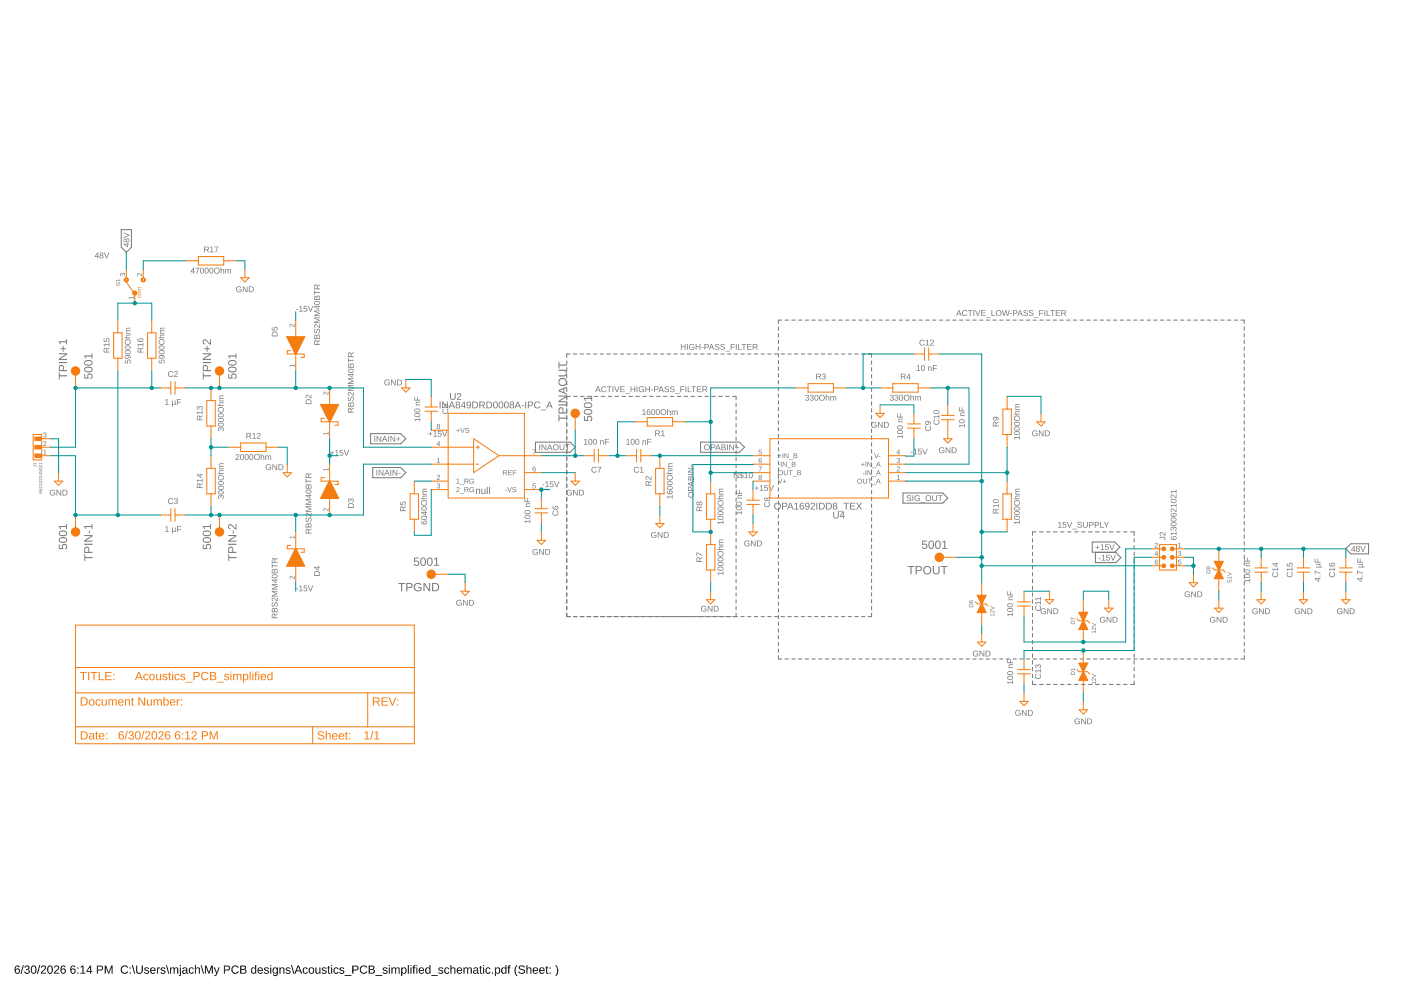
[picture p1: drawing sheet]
<svg xmlns="http://www.w3.org/2000/svg" width="420mm" height="297mm" viewBox="0 0 420 297" stroke-linecap="round" stroke-linejoin="round" font-family="sans-serif">
<path d="M4.8 289.5l.2-.1a.71 .71 0 0 1 .9 .5h-.3a.51 .51 0 0 0-.6-.2 .51 .51 0 0 0-.3 .6v.3a.78 .78 0 0 1 1.2 .1 .78 .78 0 0 1-.4 1.2 .78 .78 0 0 1-1-.6l-.1-1.2zM4.6 291a.55 .55 0 0 0 1.1 0 .55 .55 0 0 0-1.1 0zM6.9 289.3h.2l-.7 2.6h-.2zM7.6 289.5a.7 .7 0 0 1 1.1 0 .7 .7 0 0 1-.3 1.1 .72 .72 0 0 1 .4 1.1 .72 .72 0 0 1-1.1 .1l-.4-.6h.3a.49 .49 0 0 0 .7 .4 .49 .49 0 0 0 .2-.7l-.6-.2v-.2a.47 .47 0 0 0 .6-.3 .47 .47 0 0 0-.3-.6 .47 .47 0 0 0-.6 .4h-.3zM9.6 289.5a.91 .91 0 0 1 1.1 .1 .91 .91 0 0 1 .2 1 .91 .91 0 0 1-.8 1.3 .91 .91 0 0 1-.9-1.3zM9.8 289.7a1.31 1.31 0 0 0 .3 1.9 1.21 1.21 0 0 0 0-2zM11.8 289.3h.3l-.7 2.6h-.3zM12.5 289.6a.79 .79 0 0 1 1.2 .1 .79 .79 0 0 1-.4 1.2l-.7 .7h1.2v.2h-1.6l.1-.4 .7-.6a.52 .52 0 0 0 .5-.8 .52 .52 0 0 0-.9-.1l-.4 .1zM14.5 289.5a.91 .91 0 0 1 1.1 .1 .91 .91 0 0 1 .2 1 .91 .91 0 0 1-.8 1.3 .91 .91 0 0 1-.8-1.3zM14.7 289.7a1.31 1.31 0 0 0 .3 1.9 1.21 1.21 0 0 0 0-2zM16.4 289.6a.79 .79 0 0 1 1.3 .1 .79 .79 0 0 1-.5 1.2l-.7 .7h1.3v.2h-1.6l.1-.4 .6-.6a.52 .52 0 0 0 .5-.8 .52 .52 0 0 0-.9-.1l-.3 .1zM18.5 289.5l.2-.1a.71 .71 0 0 1 1 .5h-.3a.51 .51 0 0 0-.6-.2 .51 .51 0 0 0-.3 .6l-.1 .3a.78 .78 0 0 1 1.2 .1 .78 .78 0 0 1-.3 1.2 .78 .78 0 0 1-1.1-.6v-1.2zM18.4 291a.52 .52 0 0 0 1 0 .52 .52 0 0 0-1 0zM21.5 289.5l.2-.1a.71 .71 0 0 1 .9 .5h-.3a.51 .51 0 0 0-.6-.2 .51 .51 0 0 0-.3 .6v.3a.78 .78 0 0 1 1.2 .1 .78 .78 0 0 1-.3 1.2 .78 .78 0 0 1-1.1-.6l-.1-1.2zM21.4 291a.52 .52 0 0 0 1 0 .52 .52 0 0 0-1 0zM23.2 290h.3v.3h-.3zM23.2 291.5h.3v.3h-.3zM24.2 289.8l.8-.4v2.2h.6v.2h-1.5v-.2h.6v-1.9l-.5 .4zM27 289.4h.3v1.7h.4v.2h-.4v.5h-.3v-.5h-1.1zM27 289.8l-.8 1.3h.8zM29 289.4h1.1a.75 .75 0 0 1 .8 .7 .75 .75 0 0 1-.8 .8h-.7v.9h-.4zM29.4 289.7v.9h1a.49 .49 0 0 0-.1-.9zM31.4 289.4h.4l.8 2.1 .7-2.1h.5v2.4h-.3v-2.1l-.8 2.1h-.2l-.8-2.1v2.1h-.3zM36.5 289.7a1.21 1.21 0 0 1 1.9 .3l-.3 .1a.9 .9 0 0 0-1.3-.1 .9 .9 0 0 0 .1 1.3 .9 .9 0 0 0 1.3-.2l.2 .1a1.25 1.25 0 0 1-1.8 .4 1.25 1.25 0 0 1-.1-1.9zM38.9 290h.3v.3h-.3zM38.9 291.5h.3v.3h-.3zM39.6 289.3h.2l.7 2.6h-.2zM40.8 289.4h.3v1.5a.68 .68 0 0 0 .7 .7 .68 .68 0 0 0 .7-.7v-1.5h.3v1.5a1.01 1.01 0 0 1-1 1 1.01 1.01 0 0 1-1-.9zM43.4 290.1a.85 .85 0 0 1 1.3 .3h-.3a.39 .39 0 0 0-.5-.3 .39 .39 0 0 0-.2 .5l.2 .1a.68 .68 0 0 1 .8 .8 .68 .68 0 0 1-1.1 .3l-.4-.4h.3a.45 .45 0 0 0 .5 .3 .45 .45 0 0 0 .4-.5l-.3-.1a.61 .61 0 0 1-.7-.3 .61 .61 0 0 1 0-.7zM45.2 290.2a.85 .85 0 0 1 1.1-.2 .85 .85 0 0 1 .4 1h-1.4a.54 .54 0 0 0 .4 .6 .54 .54 0 0 0 .6-.2h.3a.95 .95 0 0 1-1.4 .2 .95 .95 0 0 1 0-1.4zM45.5 290.3l-.2 .4h1l-.3-.5zM47.1 290h.3v.4l.1-.4h.4v.2l-.5 .3v1.3h-.3zM48.4 290.1a.85 .85 0 0 1 1.2 .3h-.3a.39 .39 0 0 0-.4-.3 .39 .39 0 0 0-.3 .5l.2 .1a.68 .68 0 0 1 .8 .8 .68 .68 0 0 1-1.1 .3l-.4-.4h.3a.45 .45 0 0 0 .5 .3 .45 .45 0 0 0 .4-.5l-.3-.1a.61 .61 0 0 1-.7-.3 .61 .61 0 0 1 .1-.7zM49.8 289.3h.2l.8 2.6h-.3zM51 290h.3v.3a.58 .58 0 0 1 .5-.4 .58 .58 0 0 1 .6 .4 .58 .58 0 0 1 .7-.4 .58 .58 0 0 1 .4 .7v1.2h-.3l-.1-1.4a.41 .41 0 0 0-.5-.2 .41 .41 0 0 0-.2 .6v1h-.3v-1.4a.41 .41 0 0 0-.6-.2 .41 .41 0 0 0-.2 .6v1h-.3zM53.9 289.3h.3v.3h-.3zM53.9 290h.3v2.1l-.1 .4-.4 .1-.1-.3 .3-.1zM54.9 290.1a.74 .74 0 0 1 .8-.2 .74 .74 0 0 1 .5 .7v.9l.2 .3h-.3l-.2-.3a.63 .63 0 0 1-.8 .4 .63 .63 0 0 1-.5-.8 .63 .63 0 0 1 .8-.4h.5a.42 .42 0 0 0-.3-.5 .42 .42 0 0 0-.6 .3l-.3-.1zM55 291.2a.45 .45 0 0 0 .9 0 .45 .45 0 0 0-.9 0zM56.8 290.2a.76 .76 0 0 1 1.3 .3h-.3a.48 .48 0 0 0-.7-.3 .48 .48 0 0 0-.2 .7 .48 .48 0 0 0 .3 .7 .48 .48 0 0 0 .6-.3h.3a.83 .83 0 0 1-1.1 .5 .83 .83 0 0 1-.4-1.2zM58.5 289.3h.3v1a.63 .63 0 0 1 .7-.3 .63 .63 0 0 1 .5 .6v1.2h-.4v-1.1a.45 .45 0 0 0-.4-.5 .45 .45 0 0 0-.4 .5v1.1h-.3zM60.2 289.3h.3l.7 2.6h-.3zM61.5 289.4h.4l.7 2.1 .8-2.1h.4v2.4h-.3v-2.1l-.7 2.1h-.3l-.8-2.1v2.1h-.2zM64.1 290h.3l.6 1.5 .5-1.5h.4l-.9 2.2a.41 .41 0 0 1-.3 .4 .41 .41 0 0 1-.5-.3h.3l.4-.5zM67.1 289.4h1.1a.75 .75 0 0 1 .8 .7 .75 .75 0 0 1-.8 .8h-.7v.9h-.4zM67.5 289.7v.9h1a.49 .49 0 0 0-.1-.9zM69.7 289.7a1.21 1.21 0 0 1 1.9 .3l-.3 .1a.9 .9 0 0 0-1.3-.1 .9 .9 0 0 0 0 1.3 .9 .9 0 0 0 1.4-.2l.2 .1a1.25 1.25 0 0 1-1.8 .4 1.25 1.25 0 0 1-.1-1.9zM72.1 289.4a1.58 1.58 0 0 1 1.6 .3l.1 .5-.5 .4a.66 .66 0 0 1 .6 .8 .66 .66 0 0 1-.9 .4h-.9zM72.4 289.7v.7l1-.2-.1-.4zM72.4 290.7v.9h.8l.4-.3-.3-.5zM75.4 290.2l.5-.3 .6 .4v-1h.3v2.5h-.3v-.3a.71 .71 0 0 1-.9 .3 .71 .71 0 0 1-.3-.9zM75.7 290.3a.66 .66 0 0 0-.2 .9 .66 .66 0 0 0 .9 .3 .67 .67 0 0 0 .1-.9 .67 .67 0 0 0-.8-.3zM77.4 290.2a.85 .85 0 0 1 1.1-.2 .85 .85 0 0 1 .4 1h-1.4a.54 .54 0 0 0 .4 .6 .54 .54 0 0 0 .7-.2h.2a.95 .95 0 0 1-1.4 .2 .95 .95 0 0 1 0-1.4zM77.7 290.3l-.1 .4h1l-.3-.5zM79.4 290.1a.85 .85 0 0 1 1.2 .3h-.2a.39 .39 0 0 0-.5-.3 .39 .39 0 0 0-.3 .5l.2 .1a.68 .68 0 0 1 .9 .8 .68 .68 0 0 1-1.2 .3l-.4-.4h.3a.45 .45 0 0 0 .5 .3 .45 .45 0 0 0 .4-.5l-.2-.1a.61 .61 0 0 1-.8-.3 .61 .61 0 0 1 .1-.7zM81 289.3h.4v.3h-.4zM81 290h.4v1.8h-.4zM81.9 290.2a.66 .66 0 0 1 1.1 .1v-.3h.3v1.8a.79 .79 0 0 1-.6 .8 .79 .79 0 0 1-.9-.5l.7 .2a.59 .59 0 0 0 .5-.8 .77 .77 0 0 1-1.1 .2 .77 .77 0 0 1-.1-1.1zM82.2 290.4a.65 .65 0 0 0-.2 .8 .65 .65 0 0 0 .9 .2 .65 .65 0 0 0 .1-.8 .65 .65 0 0 0-.8-.2zM83.8 290h.3v.3a.63 .63 0 0 1 .7-.3 .63 .63 0 0 1 .5 .6v1.2h-.3v-1.1a.45 .45 0 0 0-.5-.5 .45 .45 0 0 0-.4 .6v1h-.3zM85.9 290.1a.85 .85 0 0 1 1.2 .3h-.2a.39 .39 0 0 0-.5-.3 .39 .39 0 0 0-.3 .5l.2 .1a.68 .68 0 0 1 .8 .8 .68 .68 0 0 1-1.1 .3l-.4-.4h.3a.45 .45 0 0 0 .5 .3 .45 .45 0 0 0 .4-.5l-.3-.1a.61 .61 0 0 1-.7-.3 .61 .61 0 0 1 .1-.7zM87.3 289.3h.3l.7 2.6h-.3zM89.3 289.4h.3l1 2.4h-.3l-.3-.7h-1.1l-.3 .7h-.3zM89.5 289.7l-.5 1.2h.9zM91 290.2a.76 .76 0 0 1 1.3 .3h-.3a.48 .48 0 0 0-.7-.3 .48 .48 0 0 0-.2 .7 .48 .48 0 0 0 .2 .7 .48 .48 0 0 0 .7-.3h.3a.83 .83 0 0 1-1.1 .5 .83 .83 0 0 1-.4-1.2zM92.8 290.2a.91 .91 0 0 1 1.2 .1 .91 .91 0 0 1-.1 1.3 .91 .91 0 0 1-1.3-.2zM93.1 290.3l-.1 .1a.72 .72 0 0 0-.1 .8 .72 .72 0 0 0 .8 .4l.1-.1a.72 .72 0 0 0 .1-.9 .72 .72 0 0 0-.8-.3zM94.6 290h.3v1.2a.45 .45 0 0 0 .5 .5 .45 .45 0 0 0 .4-.6v-1.1h.3v1.8h-.3v-.3a.63 .63 0 0 1-.7 .4 .63 .63 0 0 1-.5-.7zM96.7 290.1a.85 .85 0 0 1 1.2 .3h-.2a.39 .39 0 0 0-.5-.3 .39 .39 0 0 0-.3 .5l.2 .1a.68 .68 0 0 1 .9 .8 .68 .68 0 0 1-1.2 .3l-.4-.4h.3a.45 .45 0 0 0 .5 .3 .45 .45 0 0 0 .4-.5l-.3-.1a.61 .61 0 0 1-.7-.3 .61 .61 0 0 1 .1-.7zM98.5 289.6h.2v.4h.3v.2h-.3v1.2l.4 .4-.7-.1v-1.5h-.2v-.2h.2zM99.3 289.3h.3v.3h-.3zM99.3 290h.3v1.8h-.3zM100.2 290.2a.76 .76 0 0 1 1.3 .3h-.3a.48 .48 0 0 0-.6-.3 .48 .48 0 0 0-.3 .7 .48 .48 0 0 0 .3 .7 .48 .48 0 0 0 .6-.3h.3a.83 .83 0 0 1-1.1 .5 .83 .83 0 0 1-.4-1.2zM102 290.1a.85 .85 0 0 1 1.2 .3h-.2a.39 .39 0 0 0-.5-.3 .39 .39 0 0 0-.3 .5l.2 .1a.68 .68 0 0 1 .9 .8 .68 .68 0 0 1-1.2 .3l-.4-.4h.3a.45 .45 0 0 0 .5 .3 .45 .45 0 0 0 .4-.5l-.3-.1a.61 .61 0 0 1-.7-.3 .61 .61 0 0 1 .1-.7zM103.3 292.3h2.1v.2h-2.1zM105.7 289.4h1a.75 .75 0 0 1 .8 .7 .75 .75 0 0 1-.8 .8h-.7v.9h-.3zM106 289.7v.9h1a.49 .49 0 0 0 0-.9zM108.2 289.7a1.21 1.21 0 0 1 1.9 .3l-.3 .1a.9 .9 0 0 0-1.3-.1 .9 .9 0 0 0 .1 1.3 .9 .9 0 0 0 1.3-.2l.2 .1a1.25 1.25 0 0 1-1.8 .4 1.25 1.25 0 0 1-.1-1.9zM110.6 289.4a1.58 1.58 0 0 1 1.7 .3v.5l-.5 .4a.66 .66 0 0 1 .6 .8 .66 .66 0 0 1-.8 .4h-1zM110.9 289.7v.7l1-.2-.1-.4zM110.9 290.7v.9h.8l.4-.3-.3-.5zM112.6 292.3h2v.2h-2zM115 290.1a.85 .85 0 0 1 1.2 .3h-.3a.39 .39 0 0 0-.4-.3 .39 .39 0 0 0-.3 .5l.2 .1a.68 .68 0 0 1 .8 .8 .68 .68 0 0 1-1.1 .3l-.4-.4h.3a.45 .45 0 0 0 .5 .3 .45 .45 0 0 0 .4-.5l-.3-.1a.61 .61 0 0 1-.7-.3 .61 .61 0 0 1 .1-.7zM116.6 289.3h.3v.3h-.3zM116.6 290h.3v1.8h-.3zM117.4 290h.3v.3a.58 .58 0 0 1 .5-.4 .58 .58 0 0 1 .6 .4 .58 .58 0 0 1 .6-.4 .58 .58 0 0 1 .5 .7v1.2h-.3l-.1-1.4a.41 .41 0 0 0-.5-.2 .41 .41 0 0 0-.2 .6v1h-.3v-1.4a.41 .41 0 0 0-.6-.2 .41 .41 0 0 0-.2 .6v1h-.3zM120.3 290h.3v.3a.71 .71 0 0 1 1-.3 .71 .71 0 0 1 .3 .9 .76 .76 0 0 1-.9 .9l-.4-.2v1h-.3zM120.9 290.3l-.1 .1a.67 .67 0 0 0-.2 .8 .67 .67 0 0 0 .9 .3 .71 .71 0 0 0 .1-.9 .71 .71 0 0 0-.7-.3zM122.3 289.3h.3v2.5h-.3zM123.1 289.3h.3v.3h-.3zM123.1 290h.3v1.8h-.3zM124.1 289.4l.5-.1v.2l-.3 .2v.3h.3v.2h-.3v1.6h-.4v-1.6h-.2zM124.8 289.3h.4v.3h-.4zM124.8 290h.4v1.8h-.4zM125.8 290.2a.85 .85 0 0 1 1-.2 .85 .85 0 0 1 .4 1h-1.3a.54 .54 0 0 0 .3 .6 .54 .54 0 0 0 .7-.2h.3a.95 .95 0 0 1-1.5 .2 .95 .95 0 0 1 .1-1.4zM126 290.3l-.1 .4h1l-.3-.5zM127.7 290.2l.5-.3 .6 .4v-1h.3v2.5h-.3v-.3a.71 .71 0 0 1-.9 .3 .71 .71 0 0 1-.4-.9zM127.9 290.3a.66 .66 0 0 0-.1 .9 .66 .66 0 0 0 .9 .3 .67 .67 0 0 0 .1-.9 .67 .67 0 0 0-.9-.3zM129.3 292.3h2v.2h-2zM131.7 290.1a.85 .85 0 0 1 1.2 .3h-.3a.39 .39 0 0 0-.5-.3 .39 .39 0 0 0-.2 .5l.2 .1a.68 .68 0 0 1 .8 .8 .68 .68 0 0 1-1.1 .3l-.4-.4h.3a.45 .45 0 0 0 .5 .3 .45 .45 0 0 0 .4-.5l-.3-.1a.61 .61 0 0 1-.7-.3 .61 .61 0 0 1 .1-.7zM133.4 290.2a.76 .76 0 0 1 1.3 .3h-.3a.48 .48 0 0 0-.6-.3 .48 .48 0 0 0-.3 .7 .48 .48 0 0 0 .3 .7 .48 .48 0 0 0 .6-.3h.3a.83 .83 0 0 1-1.1 .5 .83 .83 0 0 1-.4-1.2zM135.1 289.3h.3v1a.63 .63 0 0 1 .7-.3 .63 .63 0 0 1 .5 .6v1.2h-.3v-1.1a.45 .45 0 0 0-.5-.5 .45 .45 0 0 0-.4 .5v1.1h-.3zM137.2 290.2a.85 .85 0 0 1 1-.2 .85 .85 0 0 1 .4 1h-1.3a.54 .54 0 0 0 .3 .6 .54 .54 0 0 0 .7-.2h.3a.95 .95 0 0 1-1.5 .2 .95 .95 0 0 1 .1-1.4zM137.4 290.3l-.1 .4h1l-.3-.5zM139 290h.3v.3a.58 .58 0 0 1 .5-.4 .58 .58 0 0 1 .6 .4 .58 .58 0 0 1 .7-.4 .58 .58 0 0 1 .4 .7v1.2h-.3l-.1-1.4a.41 .41 0 0 0-.5-.2 .41 .41 0 0 0-.2 .6v1h-.3v-1.4a.41 .41 0 0 0-.6-.2 .41 .41 0 0 0-.2 .6v1h-.3zM142.2 290.1a.74 .74 0 0 1 .7-.2 .74 .74 0 0 1 .5 .7v.9l.3 .3h-.4l-.2-.3a.63 .63 0 0 1-.8 .4 .63 .63 0 0 1-.4-.8 .63 .63 0 0 1 .8-.4h.4a.42 .42 0 0 0-.3-.5 .42 .42 0 0 0-.5 .3l-.4-.1zM142.2 291.2a.45 .45 0 0 0 .9 0 .45 .45 0 0 0-.9 0zM144 289.6h.3v.4h.3v.2h-.3v1.2l.3 .4-.6-.1-.1-1.5h-.2v-.2h.3zM144.9 289.3h.3v.3h-.3zM144.9 290h.3v1.8h-.3zM145.8 290.2a.76 .76 0 0 1 1.3 .3h-.3a.48 .48 0 0 0-.7-.3 .48 .48 0 0 0-.2 .7 .48 .48 0 0 0 .3 .7 .48 .48 0 0 0 .6-.3h.3a.83 .83 0 0 1-1.1 .5 .83 .83 0 0 1-.4-1.2zM147.5 291.5h.4v.3h-.4zM148.4 290h.3v.3a.71 .71 0 0 1 1-.3 .71 .71 0 0 1 .3 .9 .76 .76 0 0 1-.9 .9l-.4-.2v1h-.3zM149 290.3l-.1 .1a.67 .67 0 0 0-.2 .8 .67 .67 0 0 0 .9 .3 .71 .71 0 0 0 .1-.9 .71 .71 0 0 0-.7-.3zM150.5 290.2l.5-.3 .6 .4v-1h.3v2.5h-.3v-.3a.71 .71 0 0 1-.9 .3 .71 .71 0 0 1-.4-.9zM150.7 290.3a.66 .66 0 0 0-.1 .9 .66 .66 0 0 0 .9 .3 .67 .67 0 0 0 .1-.9 .67 .67 0 0 0-.9-.3zM152.5 289.4l.6-.1v.2l-.3 .2-.1 .3h.4v.2h-.4v1.6h-.3v-1.6h-.2zM154.9 289.3h.3a2.48 2.48 0 0 0 0 3.3 1.7 1.7 0 0 1-.9-2zM155.6 289.7a1.11 1.11 0 0 1 1.8 .2l-.3 .1a.54 .54 0 0 0-.7-.5 .54 .54 0 0 0-.3 .8 1.03 1.03 0 0 1 1.2 1.3 1.25 1.25 0 0 1-1.9-.3l.3-.1a.65 .65 0 0 0 .8 .5 .65 .65 0 0 0 .5-.8l-1.1-.3a.6 .6 0 0 1-.3-.9zM157.9 289.3h.3v1a.63 .63 0 0 1 .7-.3 .63 .63 0 0 1 .5 .6v1.2h-.4v-1.1a.45 .45 0 0 0-.4-.5 .45 .45 0 0 0-.4 .5v1.1h-.3zM160 290.2a.85 .85 0 0 1 1-.2 .85 .85 0 0 1 .4 1h-1.3a.54 .54 0 0 0 .3 .6 .54 .54 0 0 0 .7-.2h.2a.95 .95 0 0 1-1.4 .2 .95 .95 0 0 1 .1-1.4zM160.2 290.3l-.1 .4h1l-.3-.5zM161.9 290.2a.85 .85 0 0 1 1-.2 .85 .85 0 0 1 .5 1h-1.4a.54 .54 0 0 0 .4 .6 .54 .54 0 0 0 .6-.2h.3a.95 .95 0 0 1-1.4 .2 .95 .95 0 0 1 0-1.4zM162.2 290.3l-.2 .4h1l-.3-.5zM163.9 289.6h.2v.4h.3v.2h-.3v1.2l.4 .4-.7-.1v-1.5h-.2v-.2h.2zM164.8 290h.4v.3h-.4zM164.8 291.5h.4v.3h-.4zM166.5 289.3a1.7 1.7 0 0 1 .9 2l-.4 1-.5 .3a2.48 2.48 0 0 0 0-3.3z" fill="#000"/>
<g fill="none" stroke="#757575" stroke-width=".3">
<path d="M171 118.8h-1v1M172 118.8h1.1M174.1 118.8h1.1M176.2 118.8h1M178.2 118.8h1.1M180.3 118.8h1.1M182.4 118.8h1.1M184.5 118.8h1M186.5 118.8h1.1M188.6 118.8h1.1M190.7 118.8h1M192.7 118.8h1.1"/>
<path d="M194.8 118.8h1.1M196.9 118.8h1.1M199 118.8h1M201 118.8h1.1M203.1 118.8h1.1M205.2 118.8h1M207.2 118.8h1.1M209.3 118.8h1.1M211.4 118.8h1.1M213.5 118.8h1M215.5 118.8h1.1M217.6 118.8h1.1"/>
<path d="M219.7 118.8h1v1M170 120.8v1.1M170 122.9v1M170 124.9v1M170 126.9v1.1M170 129v1M170 131v1M170 133v1M170 135.1v1M170 137.1v1M170 139.1v1M220.7 120.8v1.1"/>
<path d="M220.7 122.9v1M220.7 124.9v1M220.7 126.9v1.1M220.7 129v1M220.7 131v1M220.7 133v1M220.7 135.1v1M220.7 137.1v1M220.7 139.1v1M170 141.1v1.1M170 143.2v1M170 145.2v1"/>
<path d="M170 147.2v1.1M170 149.3v1M170 151.3v1M170 153.3v1.1M170 155.4v1M170 157.4v1M170 159.4v1.1M220.7 141.1v1.1M220.7 143.2v1M220.7 145.2v1M220.7 147.2v1.1M220.7 149.3v1"/>
<path d="M220.7 151.3v1M220.7 153.3v1.1M220.7 155.4v1M220.7 157.4v1M220.7 159.4v1.1M170 161.5v1M170 163.5v1M170 165.5v1.1M170 167.6v1M170 169.6v1M170 171.6v1M170 173.7v1"/>
<path d="M170 175.7v1M170 177.7v1M170 179.7v1.1M220.7 161.5v1M220.7 163.5v1M220.7 165.5v1.1M220.7 167.6v1M220.7 169.6v1M220.7 171.6v1M220.7 173.7v1M220.7 175.7v1M220.7 177.7v1"/>
<path d="M220.7 179.7v1.1M170 181.8v1M170 183.8v1h1M172 184.8h1.1M174.1 184.8h1.1M176.2 184.8h1M178.2 184.8h1.1M180.3 184.8h1.1M182.4 184.8h1.1M184.5 184.8h1M186.5 184.8h1.1M188.6 184.8h1.1"/>
<path d="M190.7 184.8h1M192.7 184.8h1.1M194.8 184.8h1.1M196.9 184.8h1.1M199 184.8h1M201 184.8h1.1M203.1 184.8h1.1M205.2 184.8h1M207.2 184.8h1.1M209.3 184.8h1.1M211.4 184.8h1.1M213.5 184.8h1"/>
<path d="M215.5 184.8h1.1M217.6 184.8h1.1M220.7 181.8v1M220.7 183.8v1h-1"/>
</g>
<path d="M179.2 115.8h.3l.6 1.7h-.2l-.2-.5h-.8l-.2 .5h-.2zM179.3 116l-.3 .9h.6zM180.5 116a.86 .86 0 0 1 1.3 .2l-.2 .1a.63 .63 0 0 0-.9-.1 .63 .63 0 0 0 0 1 .63 .63 0 0 0 1-.2l.2 .1a.88 .88 0 0 1-1.4 .3 .88 .88 0 0 1 0-1.4zM182 115.8h1.4v.2h-.6v1.5h-.2v-1.5h-.6zM183.7 115.8h.2v1.7h-.2zM184.2 115.8h.2l.6 1.5 .6-1.5h.2l-.7 1.7h-.2zM186 115.8h1.3v.2h-1v.6h1v.1h-1v.6h1.1v.2h-1.4zM187.5 117.9h1.4v.1h-1.4zM189.1 115.8h.2v.7h1v-.7h.2v1.7h-.2v-.8h-1v.8h-.2zM190.9 115.8h.3v1.7h-.3zM191.7 116a.9 .9 0 0 1 1.4 .2l-.2 .1a.67 .67 0 0 0-1 0 .67 .67 0 0 0 .1 1 .67 .67 0 0 0 .9-.1v-.3h-.5v-.2h.7v.6a.94 .94 0 0 1-1.3 .1 .94 .94 0 0 1-.1-1.4zM193.5 115.8h.3v.7h.9v-.7h.2v1.7h-.2v-.8h-.9v.8h-.3zM195.3 116.8h.6v.2h-.6zM196.2 115.8h.7a.53 .53 0 0 1 .6 .5 .53 .53 0 0 1-.6 .6h-.5v.6h-.2zM196.4 116v.7l.8-.2-.1-.5zM198.2 115.8h.2l.7 1.7h-.2l-.2-.5h-.8l-.2 .5h-.2zM198.3 116l-.3 .9h.6zM199.5 115.9a.8 .8 0 0 1 1.1 .3h-.2a.4 .4 0 0 0-.5-.3 .4 .4 0 0 0-.3 .5l.1 .1a.66 .66 0 0 1 .7 .2 .66 .66 0 0 1 .1 .7l-.8 .1-.4-.2-.1-.2h.3a.46 .46 0 0 0 .5 .3 .46 .46 0 0 0 .4-.5l-.8-.2a.42 .42 0 0 1-.3-.4 .42 .42 0 0 1 .2-.4zM201.1 115.9a.8 .8 0 0 1 1.2 .3h-.2a.4 .4 0 0 0-.5-.3 .4 .4 0 0 0-.3 .5l.1 .1a.66 .66 0 0 1 .7 .2 .66 .66 0 0 1 0 .7l-.8 .1-.3-.2-.1-.2h.2a.46 .46 0 0 0 .6 .3 .46 .46 0 0 0 .3-.5l-.7-.2a.42 .42 0 0 1-.3-.4 .42 .42 0 0 1 .1-.4zM202.4 117.9h1.5v.1h-1.5zM204 115.8h1.3v.2h-1v.6h.9v.2h-.9v.7h-.3zM205.6 115.8h.2v1.7h-.2zM206.3 115.8h.2v1.5h.9v.2h-1.1zM207.3 115.8h1.4v.2h-.6v1.5h-.2v-1.5h-.6zM209 115.8h1.3v.2h-1.1v.6h1v.1h-1v.6h1.1v.2h-1.3zM210.7 115.8h.8a.5 .5 0 0 1 .6 .4 .5 .5 0 0 1-.4 .6l.4 .7h-.2l-.5-.7h-.5v.7h-.2zM210.9 116v.6h.6a.32 .32 0 0 0 .3-.3 .32 .32 0 0 0-.4-.3z" fill="#757575"/>
<g fill="none" stroke="#757575" stroke-width=".3">
<path d="M170 108.2v1M170 110.2v1.1M170 112.2v1.1M170 114.3v1M170 116.3v1.1M170 118.4v1M171 106.1h-1v1M172 106.1h1M174 106.1h1M176 106.1h1M178 106.1h1M180 106.1h1"/>
<path d="M182 106.1h1M184 106.1h1M186 106.1h1M188 106.1h1.1M190.1 106.1h1M192.1 106.1h1M194.1 106.1h1M196.1 106.1h1M198.1 106.1h1M200.1 106.1h1M202.1 106.1h1M204.1 106.1h1"/>
<path d="M206.1 106.1h1M208.1 106.1h1M210.1 106.1h1.1M212.2 106.1h1M214.2 106.1h1M216.2 106.1h1M218.2 106.1h1M220.2 106.1h1M222.2 106.1h1M224.2 106.1h1M226.2 106.1h1M228.2 106.1h1"/>
<path d="M230.2 106.1h1M232.2 106.1h1.1M234.3 106.1h1M236.3 106.1h1M238.3 106.1h1M240.3 106.1h1M242.3 106.1h1M244.3 106.1h1M246.3 106.1h1M248.3 106.1h1M250.3 106.1h1M252.3 106.1h1"/>
<path d="M254.4 106.1h1M256.4 106.1h1M258.4 106.1h1M260.4 106.1h1v1M261.4 108.2v1M261.4 110.2v1.1M261.4 112.2v1.1M261.4 114.3v1M261.4 116.3v1.1M261.4 118.4v1M170 120.4v1.1M170 122.5v1"/>
<path d="M170 124.5v1.1M170 126.6v1M170 128.6v1M170 130.6v1.1M170 132.7v1M170 134.7v1.1M170 136.8v1M170 138.8v1.1M261.4 120.4v1.1M261.4 122.5v1M261.4 124.5v1.1M261.4 126.6v1"/>
<path d="M261.4 128.6v1M261.4 130.6v1.1M261.4 132.7v1M261.4 134.7v1.1M261.4 136.8v1M261.4 138.8v1.1M170 140.9v1M170 142.9v1.1M170 144.9v1.1M170 147v1M170 149v1.1M170 151.1v1"/>
<path d="M170 153.1v1.1M170 155.2v1M170 157.2v1.1M170 159.3v1M261.4 140.9v1M261.4 142.9v1.1M261.4 144.9v1.1M261.4 147v1M261.4 149v1.1M261.4 151.1v1M261.4 153.1v1.1M261.4 155.2v1"/>
<path d="M261.4 157.2v1.1M261.4 159.3v1M170 161.3v1M170 163.3v1.1M170 165.4v1M170 167.4v1.1M170 169.5v1M170 171.5v1.1M170 173.6v1M170 175.6v1.1M170 177.7v1M170 179.7v1"/>
<path d="M261.4 161.3v1M261.4 163.3v1.1M261.4 165.4v1M261.4 167.4v1.1M261.4 169.5v1M261.4 171.5v1.1M261.4 173.6v1M261.4 175.6v1.1M261.4 177.7v1M261.4 179.7v1M170 181.7v1.1M170 183.8v1h1"/>
<path d="M172 184.8h1M174 184.8h1M176 184.8h1M178 184.8h1M180 184.8h1M182 184.8h1M184 184.8h1M186 184.8h1M188 184.8h1.1M190.1 184.8h1M192.1 184.8h1M194.1 184.8h1"/>
<path d="M196.1 184.8h1M198.1 184.8h1M200.1 184.8h1M202.1 184.8h1M204.1 184.8h1M206.1 184.8h1M208.1 184.8h1M210.1 184.8h1.1M212.2 184.8h1M214.2 184.8h1M216.2 184.8h1M218.2 184.8h1"/>
<path d="M220.2 184.8h1M222.2 184.8h1M224.2 184.8h1M226.2 184.8h1M228.2 184.8h1M230.2 184.8h1M232.2 184.8h1.1M234.3 184.8h1M236.3 184.8h1M238.3 184.8h1M240.3 184.8h1M242.3 184.8h1"/>
<path d="M244.3 184.8h1M246.3 184.8h1M248.3 184.8h1M250.3 184.8h1M252.3 184.8h1M254.4 184.8h1M256.4 184.8h1M258.4 184.8h1M261.4 181.7v1.1M261.4 183.8v1h-1"/>
</g>
<path d="M204.2 103.1h.2v.7h1v-.7h.2v1.7h-.2v-.8h-1v.8h-.2zM206 103.1h.3v1.7h-.3zM206.8 103.3a.9 .9 0 0 1 1.4 .2l-.2 .1a.67 .67 0 0 0-1 0 .67 .67 0 0 0 .1 1 .67 .67 0 0 0 .9-.1v-.3h-.5v-.2h.7v.6a.94 .94 0 0 1-1.3 .1 .94 .94 0 0 1-.1-1.4zM208.6 103.1h.3v.7h.9v-.7h.2v1.7h-.2v-.8h-.9v.8h-.3zM210.3 104.1h.7v.2h-.7zM211.3 103.1h.7a.53 .53 0 0 1 .6 .5 .53 .53 0 0 1-.6 .6h-.5v.6h-.2zM211.5 103.3v.7l.8-.2-.1-.5zM213.3 103.1h.2l.7 1.7h-.2l-.2-.5h-.8l-.2 .5h-.2zM213.4 103.3l-.3 .9h.6zM214.6 103.2a.8 .8 0 0 1 1.1 .3h-.2a.4 .4 0 0 0-.5-.3 .4 .4 0 0 0-.3 .5l.1 .1a.66 .66 0 0 1 .7 .2 .66 .66 0 0 1 .1 .7l-.8 .1-.4-.2-.1-.2h.3a.46 .46 0 0 0 .5 .3 .46 .46 0 0 0 .3-.5l-.7-.2a.42 .42 0 0 1-.3-.4 .42 .42 0 0 1 .2-.4zM216.2 103.2a.8 .8 0 0 1 1.2 .3h-.2a.4 .4 0 0 0-.5-.3 .4 .4 0 0 0-.3 .5l.1 .1a.66 .66 0 0 1 .7 .2 .66 .66 0 0 1 0 .7l-.8 .1-.3-.2-.1-.2h.2a.46 .46 0 0 0 .6 .3 .46 .46 0 0 0 .3-.5l-.7-.2a.42 .42 0 0 1-.3-.4 .42 .42 0 0 1 .1-.4zM217.5 105.2h1.5v.1h-1.5zM219.1 103.1h1.3v.2h-1v.7h.9v.1h-.9v.7h-.3zM220.7 103.1h.2v1.7h-.2zM221.4 103.1h.2v1.6h.9v.1h-1.1zM222.4 103.1h1.4v.2h-.6v1.5h-.2v-1.5h-.6zM224.1 103.1h1.3v.2h-1.1v.6h1v.2h-1v.6h1.1v.1h-1.3zM225.8 103.1h.8a.5 .5 0 0 1 .6 .4 .5 .5 0 0 1-.5 .6l.5 .7h-.2l-.5-.7h-.5v.7h-.2zM226 103.3v.6h.5a.32 .32 0 0 0 .4-.3 .32 .32 0 0 0-.4-.3z" fill="#757575"/>
<g fill="none" stroke="#757575" stroke-width=".3">
<path d="M233.4 98v1M233.4 100v1M234.5 95.9h-1.1v1.1M235.5 95.9h1M237.5 95.9h1M239.5 95.9h1M241.5 95.9h1M243.5 95.9h1M245.5 95.9h1M247.5 95.9h1M249.5 95.9h1M251.5 95.9h1.1"/>
<path d="M253.6 95.9h1M255.6 95.9h1M257.6 95.9h1M259.6 95.9h1M261.6 95.9h1M263.6 95.9h1M265.6 95.9h1M267.6 95.9h1M269.6 95.9h1M271.6 95.9h1M273.6 95.9h1.1M275.7 95.9h1"/>
<path d="M277.7 95.9h1M279.7 95.9h1M281.7 95.9h1M283.7 95.9h1M285.7 95.9h1M287.7 95.9h1M289.7 95.9h1M291.7 95.9h1.1M293.8 95.9h.9M295.8 95.9h1M297.8 95.9h1M299.8 95.9h1"/>
<path d="M301.8 95.9h1M303.8 95.9h1M305.8 95.9h1M307.8 95.9h1M309.8 95.9h1M311.8 95.9h1M313.8 95.9h1.1M315.8 95.9h1.1M317.9 95.9h1M319.9 95.9h1M321.9 95.9h1M323.9 95.9h1"/>
<path d="M325.9 95.9h1M327.9 95.9h1M329.9 95.9h1M331.9 95.9h1.1M333.9 95.9h1.1M336 95.9h1M338 95.9h1M340 95.9h1M342 95.9h1M344 95.9h1M346 95.9h1M348 95.9h1"/>
<path d="M350 95.9h1M352 95.9h1M354 95.9h1M356 95.9h1.1M358.1 95.9h1M360.1 95.9h1M362.1 95.9h1M364.1 95.9h1M366.1 95.9h1M368.1 95.9h1M370.1 95.9h1M372.1 95.9h1v1.1"/>
<path d="M373.1 98v1M373.1 100v1M233.4 102v1M233.4 104v1M233.4 106v1M233.4 108v1M233.4 110v1M233.4 112v1.1M233.4 114v1.1M233.4 116.1v1M233.4 118.1v1M373.1 102v1"/>
<path d="M373.1 104v1M373.1 106v1M373.1 108v1M373.1 110v1M373.1 112v1.1M373.1 114v1.1M373.1 116.1v1M373.1 118.1v1M233.4 120.1v1M233.4 122.1v1M233.4 124.1v1M233.4 126.1v1"/>
<path d="M233.4 128.1v1M233.4 130.2v.9M233.4 132.2v1M233.4 134.2v1M233.4 136.2v1M233.4 138.2v1M373.1 120.1v1M373.1 122.1v1M373.1 124.1v1M373.1 126.1v1M373.1 128.1v1M373.1 130.2v.9"/>
<path d="M373.1 132.2v1M373.1 134.2v1M373.1 136.2v1M373.1 138.2v1M233.4 140.2v1M233.4 142.2v1M233.4 144.2v1M233.4 146.2v1.1M233.4 148.3v1M233.4 150.3v1M233.4 152.3v1M233.4 154.3v1"/>
<path d="M233.4 156.3v1M233.4 158.3v1M373.1 140.2v1M373.1 142.2v1M373.1 144.2v1M373.1 146.2v1.1M373.1 148.3v1M373.1 150.3v1M373.1 152.3v1M373.1 154.3v1M373.1 156.3v1M373.1 158.3v1"/>
<path d="M233.4 160.3v1M233.4 162.3v1M233.4 164.3v1.1M233.4 166.3v1.1M233.4 168.4v1M233.4 170.4v1M233.4 172.4v1M233.4 174.4v1M233.4 176.4v1M233.4 178.4v1M373.1 160.3v1M373.1 162.3v1"/>
<path d="M373.1 164.3v1.1M373.1 166.3v1.1M373.1 168.4v1M373.1 170.4v1M373.1 172.4v1M373.1 174.4v1M373.1 176.4v1M373.1 178.4v1M233.4 180.4v1M233.4 182.4v1.1M233.4 184.4v1.1M233.4 186.5v1"/>
<path d="M233.4 188.5v1M233.4 190.5v1M233.4 192.5v1M233.4 194.5v1M233.4 196.5v1h1.1M235.5 197.5h1M237.5 197.5h1M239.5 197.5h1M241.5 197.5h1M243.5 197.5h1M245.5 197.5h1M247.5 197.5h1"/>
<path d="M249.5 197.5h1M251.5 197.5h1.1M253.6 197.5h1M255.6 197.5h1M257.6 197.5h1M259.6 197.5h1M261.6 197.5h1M263.6 197.5h1M265.6 197.5h1M267.6 197.5h1M269.6 197.5h1M271.6 197.5h1"/>
<path d="M273.6 197.5h1.1M275.7 197.5h1M277.7 197.5h1M279.7 197.5h1M281.7 197.5h1M283.7 197.5h1M285.7 197.5h1M287.7 197.5h1M289.7 197.5h1M291.7 197.5h1.1M293.8 197.5h.9M295.8 197.5h1"/>
<path d="M297.8 197.5h1M299.8 197.5h1M301.8 197.5h1M303.8 197.5h1M305.8 197.5h1M307.8 197.5h1M309.8 197.5h1M311.8 197.5h1M313.8 197.5h1.1M315.8 197.5h1.1M317.9 197.5h1M319.9 197.5h1"/>
<path d="M321.9 197.5h1M323.9 197.5h1M325.9 197.5h1M327.9 197.5h1M329.9 197.5h1M331.9 197.5h1.1M333.9 197.5h1.1M336 197.5h1M338 197.5h1M340 197.5h1M342 197.5h1M344 197.5h1"/>
<path d="M346 197.5h1M348 197.5h1M350 197.5h1M352 197.5h1M354 197.5h1M356 197.5h1.1M358.1 197.5h1M360.1 197.5h1M362.1 197.5h1M364.1 197.5h1M366.1 197.5h1M368.1 197.5h1"/>
<path d="M370.1 197.5h1M373.1 180.4v1M373.1 182.4v1.1M373.1 184.4v1.1M373.1 186.5v1M373.1 188.5v1M373.1 190.5v1M373.1 192.5v1M373.1 194.5v1M373.1 196.5v1h-1"/>
</g>
<path d="M287.4 93h.3l.7 1.7h-.3l-.2-.5h-.7l-.2 .5h-.3zM287.6 93.1l-.4 .9h.7zM288.7 93.2a.86 .86 0 0 1 1.4 .2h-.2a.63 .63 0 0 0-1 0 .63 .63 0 0 0 .1 .9 .63 .63 0 0 0 .9-.1l.2 .1a.88 .88 0 0 1-1.3 .2 .88 .88 0 0 1-.1-1.3zM290.2 93h1.5v.2h-.6v1.5h-.3v-1.5h-.6zM291.9 93h.3v1.7h-.3zM292.4 93h.3l.5 1.5 .6-1.5h.3l-.7 1.7h-.3zM294.3 93h1.3v.2h-1.1v.5h1v.2h-1v.6h1.1v.2h-1.3zM295.7 95h1.5v.2h-1.5zM297.3 93h.3v1.5h.8v.2h-1.1zM298.6 93.8a.89 .89 0 0 1 1.7 0 .89 .89 0 0 1-1.7 0zM298.8 93.8a.67 .67 0 0 0 1.3 0 .67 .67 0 0 0-1.3 0zM300.5 93h.2l.4 1.5 .4-1.5h.3l.4 1.5 .4-1.5h.2l-.5 1.7h-.3l-.4-1.5-.3 1.5h-.3zM302.9 93.9h.6v.2h-.6zM303.8 93h.7a.53 .53 0 0 1 .6 .5 .53 .53 0 0 1-.6 .5h-.5v.7h-.2zM304 93.2v.6l.9-.1-.2-.5zM305.8 93h.3l.6 1.7h-.2l-.2-.5h-.8l-.2 .5h-.2zM305.9 93.1l-.3 .9h.6zM307.1 93.1a.8 .8 0 0 1 1.2 .2l-.3 .1a.4 .4 0 0 0-.4-.3 .4 .4 0 0 0-.3 .5 .66 .66 0 0 1 .8 .2 .66 .66 0 0 1 0 .8l-.8 .1-.4-.2v-.2l.2-.1a.46 .46 0 0 0 .5 .4 .46 .46 0 0 0 .4-.6l-.8-.2a.42 .42 0 0 1-.3-.3 .42 .42 0 0 1 .2-.4zM308.8 93.1a.8 .8 0 0 1 1.1 .2l-.2 .1a.4 .4 0 0 0-.5-.3 .4 .4 0 0 0-.3 .5h.1a.66 .66 0 0 1 .7 .2 .66 .66 0 0 1 .1 .8l-.8 .1-.4-.2-.1-.2 .3-.1a.46 .46 0 0 0 .5 .4 .46 .46 0 0 0 .4-.6l-.8-.2a.42 .42 0 0 1-.3-.3 .42 .42 0 0 1 .2-.4zM310 95h1.5v.2h-1.5zM311.7 93h1.2v.2h-1v.6h1v.2h-1v.7h-.2zM313.2 93h.3v1.7h-.3zM313.9 93h.2v1.5h.9v.2h-1.1zM315 93h1.4v.2h-.6v1.5h-.3v-1.5h-.5zM316.6 93h1.3v.2h-1v.5h1v.2h-1v.6h1.1v.2h-1.4zM318.3 93h.8a.5 .5 0 0 1 .6 .4 .5 .5 0 0 1-.4 .5l.5 .8h-.3l-.4-.7h-.6v.7h-.2zM318.5 93.2v.6h.6a.32 .32 0 0 0 .4-.3 .32 .32 0 0 0-.4-.3z" fill="#757575"/>
<g fill="none" stroke="#757575" stroke-width=".3">
<path d="M310.7 159.4h-1.1v1.1M311.7 159.4h1.1M313.8 159.4h1.1M315.9 159.4h1.1M318 159.4h1.1M320.1 159.4h1.1M322.2 159.4h1.1M324.3 159.4h1.1M326.4 159.4h1.1M328.5 159.4h1.1M330.6 159.4h1.1M332.7 159.4h1.1"/>
<path d="M334.8 159.4h1.1M336.9 159.4h1.1M339 159.4h1.1v1.1M309.6 161.5v1M309.6 163.5v1M309.6 165.5v1.1M309.6 167.6v1M309.6 169.6v1M309.6 171.6v1.1M309.6 173.7v1M309.6 175.7v1M309.6 177.7v1.1"/>
<path d="M309.6 179.7v1.1M340.1 161.5v1M340.1 163.5v1M340.1 165.5v1.1M340.1 167.6v1M340.1 169.6v1M340.1 171.6v1.1M340.1 173.7v1M340.1 175.7v1M340.1 177.7v1.1M340.1 179.7v1.1M309.6 181.8v1"/>
<path d="M309.6 183.8v1M309.6 185.8v1.1M309.6 187.9v1M309.6 189.9v1M309.6 191.9v1.1M309.6 194v1M309.6 196v1M309.6 198v1.1M340.1 181.8v1M340.1 183.8v1M340.1 185.8v1.1M340.1 187.9v1"/>
<path d="M340.1 189.9v1M340.1 191.9v1.1M340.1 194v1M340.1 196v1M340.1 198v1.1M309.6 200v1.1M309.6 202.1v1M309.6 204.1v1h1.1M311.7 205.1h1.1M313.8 205.1h1.1M315.9 205.1h1.1M318 205.1h1.1"/>
<path d="M320.1 205.1h1.1M322.2 205.1h1.1M324.3 205.1h1.1M326.4 205.1h1.1M328.5 205.1h1.1M330.6 205.1h1.1M332.7 205.1h1.1M334.8 205.1h1.1M336.9 205.1h1.1M340.1 200v1.1M340.1 202.1v1M340.1 204.1v1h-1.1"/>
</g>
<g fill="#757575">
<path d="M131.1 137.5l.5-.2v1.3l.4 .2h-1l.4-.2v-1.1l-.3 .2z"/>
<path d="M131.1 142.5a.5 .5 0 0 1 .8 .2 .5 .5 0 0 1-.4 .7l-.3 .3h.8v.1h-1l.7-.8a.28 .28 0 0 0-.1-.5 .28 .28 0 0 0-.4 .3l-.2-.1z"/>
<path d="M131.1 145a.43 .43 0 0 1 .7 0 .43 .43 0 0 1-.2 .6 .39 .39 0 0 1 .4 .5 .39 .39 0 0 1-.5 .3l-.5-.2 .2-.2a.3 .3 0 0 0 .4 .3 .3 .3 0 0 0 .1-.5l-.4-.2a.29 .29 0 0 0 .4-.2 .29 .29 0 0 0-.2-.4 .29 .29 0 0 0-.3 .3h-.2z"/>
<path d="M159.8 144.9h.8v.2h-.7v.4a.5 .5 0 0 1 .7 .3 .5 .5 0 0 1-.3 .7 .5 .5 0 0 1-.6-.4l.5 .2a.34 .34 0 0 0 .3-.5 .34 .34 0 0 0-.6-.1h-.2z"/>
<path d="M159.7 134.8h1l-.5 1.4h-.2v-.4l.5-.9h-.8z"/>
<path d="M269 142.6l.5-.2v1.3l.4 .1h-.9l.3-.1v-1.1l-.3 .2z"/>
<path d="M269.1 139.9a.5 .5 0 0 1 .7 .2 .5 .5 0 0 1-.4 .7l-.3 .3h.8v.2h-1l.7-.8a.28 .28 0 0 0-.1-.5 .28 .28 0 0 0-.4 .2h-.2z"/>
<path d="M269.1 137.4a.43 .43 0 0 1 .7 0 .43 .43 0 0 1-.2 .6 .39 .39 0 0 1 .3 .5 .39 .39 0 0 1-.5 .3l-.5-.2 .2-.2a.3 .3 0 0 0 .4 .2 .3 .3 0 0 0 .1-.4l-.4-.3a.29 .29 0 0 0 .5-.1 .29 .29 0 0 0-.2-.4 .29 .29 0 0 0-.4 .3h-.2z"/>
<path d="M227.6 134.8h.8v.1h-.7v.5a.5 .5 0 0 1 .7 .2 .5 .5 0 0 1-.3 .7 .5 .5 0 0 1-.6-.4l.5 .2a.34 .34 0 0 0 .3-.5 .34 .34 0 0 0-.6-.1h-.2z"/>
<path d="M227.5 139.8h1l-.5 1.5h-.2v-.4l.5-.9h-.8z"/>
<path d="M97 129.8h1.3l.2-.4v.9l-.2-.3h-1.1l.2 .3h-.1z"/>
<path d="M97.1 117.5a1.04 1.04 0 0 1 1.2 .6v-.7h.2v.9l-.9-.6a.28 .28 0 0 0-.4 0 .28 .28 0 0 0 .2 .4v.2l-.4-.3z"/>
<path d="M38.6 89.1h1.3l.2-.3v.9l-.2-.4h-1.1l.2 .4h-.2z"/>
<path d="M36.1 82l.5-.1 .2 .3a.4 .4 0 0 1 .5-.4 .4 .4 0 0 1 .3 .5l-.3 .5-.2-.2a.3 .3 0 0 0 .3-.4 .3 .3 0 0 0-.5-.1l-.2 .4a.29 .29 0 0 0-.1-.4 .29 .29 0 0 0-.4 .2 .29 .29 0 0 0 .2 .3v.2l-.3-.3z"/>
<path d="M41.2 82a1.04 1.04 0 0 1 1.3 .6v-.8h.1v1l-.8-.7a.28 .28 0 0 0-.5 .1 .28 .28 0 0 0 .2 .4v.2l-.4-.3z"/>
<path d="M97 140.6h1.3l.2-.4v.9l-.2-.3h-1.1l.2 .3h-.1z"/>
<path d="M97.1 152.4a1.04 1.04 0 0 1 1.2 .6v-.7h.2v1l-.9-.7a.28 .28 0 0 0-.4 0 .28 .28 0 0 0 .2 .5v.1l-.4-.3z"/>
<path d="M86.9 160.9h1.3l.1-.4v1l-.1-.4h-1.2l.3 .3h-.2z"/>
<path d="M86.9 172.7a1.04 1.04 0 0 1 1.3 .7v-.8h.1v1l-.8-.7a.28 .28 0 0 0-.5 .1 .28 .28 0 0 0 .2 .4v.2l-.3-.3z"/>
<path d="M86.9 109.5h1.3l.1-.4v.9l-.1-.3h-1.2l.3 .3h-.2z"/>
<path d="M86.9 97.2a1.04 1.04 0 0 1 1.3 .6v-.7h.1v.9l-.8-.6a.28 .28 0 0 0-.5 0 .28 .28 0 0 0 .2 .4v.2l-.3-.3z"/>
<path d="M353.4 162.9l.5-.2v1.3l.4 .2h-1l.4-.2v-1.1l-.3 .2z"/>
<path d="M346.5 162.8a.5 .5 0 0 1 .7 .2 .5 .5 0 0 1-.4 .7l-.3 .3h.8v.2h-1l.7-.9a.28 .28 0 0 0-.1-.5 .28 .28 0 0 0-.4 .3h-.2z"/>
<path d="M353.4 165.3a.43 .43 0 0 1 .7 0 .43 .43 0 0 1-.2 .6 .39 .39 0 0 1 .4 .5 .39 .39 0 0 1-.5 .3l-.5-.2 .2-.2a.3 .3 0 0 0 .4 .3 .3 .3 0 0 0 .1-.5l-.4-.2a.29 .29 0 0 0 .4-.2 .29 .29 0 0 0-.2-.4 .29 .29 0 0 0-.3 .3h-.2z"/>
<path d="M353.4 167.8h.8v.1h-.7v.5a.5 .5 0 0 1 .7 .2 .5 .5 0 0 1-.3 .7 .5 .5 0 0 1-.6-.4l.5 .2a.34 .34 0 0 0 .3-.5 .34 .34 0 0 0-.6 0h-.2z"/>
<path d="M13.1 135l.5-.2v1.3l.3 .1h-.9l.4-.1v-1.2l-.3 .3z"/>
<path d="M13.1 132.3a.5 .5 0 0 1 .8 .2 .5 .5 0 0 1-.4 .7l-.3 .3h.7v.2h-.9l.6-.9a.28 .28 0 0 0 0-.4 .28 .28 0 0 0-.4 .2h-.2z"/>
<path d="M13.1 129.8a.43 .43 0 0 1 .7-.1 .43 .43 0 0 1-.2 .7 .39 .39 0 0 1 .3 .5 .39 .39 0 0 1-.5 .3l-.4-.3 .1-.1a.3 .3 0 0 0 .4 .2 .3 .3 0 0 0 .2-.5l-.4-.2a.29 .29 0 0 0 .4-.1 .29 .29 0 0 0-.2-.4 .29 .29 0 0 0-.4 .3l-.1-.1z"/>
<path d="M317.4 156.7l.6-.3v1.6h.4v.2h-1.1v-.2h.5v-1.3l-.4 .2zM318.7 156.4h1v.2h-.8v.6a.59 .59 0 0 1 .8 .2 .59 .59 0 0 1-.3 .9 .59 .59 0 0 1-.8-.5h.2a.38 .38 0 0 0 .6 .1 .38 .38 0 0 0 .1-.6 .38 .38 0 0 0-.6 .1h-.2zM319.9 156.4h.3l.5 1.6 .6-1.6h.3l-.7 1.8h-.3zM321.5 158.5h1.5v.2h-1.5zM323.3 156.5a.8 .8 0 0 1 1.2 .3l-.2 .1a.4 .4 0 0 0-.5-.3 .4 .4 0 0 0-.3 .5h.1a.66 .66 0 0 1 .7 .2 .66 .66 0 0 1 0 .8l-.8 .1-.3-.3-.1-.1 .2-.1a.46 .46 0 0 0 .6 .4 .46 .46 0 0 0 .3-.6l-.7-.2a.42 .42 0 0 1-.3-.3 .42 .42 0 0 1 .1-.5zM324.8 156.4h.3v1.1a.48 .48 0 0 0 .4 .5 .48 .48 0 0 0 .5-.5v-1.1h.2v1.1a.71 .71 0 0 1-.7 .7 .71 .71 0 0 1-.7-.7zM326.6 156.4h.8a.53 .53 0 0 1 .6 .6 .53 .53 0 0 1-.6 .5h-.5v.7h-.3zM326.9 156.6v.7l.8-.1-.1-.5zM328.3 156.4h.7a.53 .53 0 0 1 .6 .6 .53 .53 0 0 1-.6 .5h-.5v.7h-.2zM328.5 156.6v.7l.9-.1-.2-.5zM330 156.4h.2v1.6h.9v.2h-1.1zM331 156.4h.3l.5 .9 .5-.9h.3l-.7 1.1v.7h-.2v-.7z"/>
<path d="M142.7 146.5h.3v.3a.52 .52 0 0 1 .6-.3 .52 .52 0 0 1 .4 .5v1.1h-.3v-1a.38 .38 0 0 0-.4-.4 .38 .38 0 0 0-.3 .5v.9h-.3zM144.4 146.5h.2v1a.38 .38 0 0 0 .4 .4 .38 .38 0 0 0 .3-.5v-.9h.3v1.6h-.2v-.3a.52 .52 0 0 1-.6 .3 .52 .52 0 0 1-.4-.6zM146 145.9h.3v2.2h-.3zM146.7 145.9h.2v2.2h-.2z"/>
<path d="M131.8 120.4h.3v2h-.3zM132.6 120.4h.4l1 1.7v-1.7h.3v2h-.4l-1-1.7v1.7h-.3zM135.4 120.4h.3l.8 2h-.3l-.2-.6h-1l-.2 .6h-.3zM135.5 120.6l-.4 1h.8zM136.8 120.5a.59 .59 0 0 1 1-.1 .59 .59 0 0 1-.2 .9 .58 .58 0 0 1 .1 .9 .58 .58 0 0 1-.9 0 .58 .58 0 0 1 .2-.9l-.3-.3zM136.9 120.9a.4 .4 0 0 0 .8 0 .4 .4 0 0 0-.8 0zM136.9 121.8a.42 .42 0 0 0 .8 0 .42 .42 0 0 0-.8 0zM139.1 120.4h.3v1.3h.3v.2h-.3v.5h-.3v-.5h-.9zM139.1 120.7l-.7 1h.7zM140.1 120.5a.82 .82 0 0 1 1 .1 .82 .82 0 0 1 .1 1.1 .68 .68 0 0 1-.5 .7 .68 .68 0 0 1-.8-.4h.3a.49 .49 0 0 0 .7 .1 .49 .49 0 0 0 .1-.7 .65 .65 0 0 1-1 .1 .65 .65 0 0 1 .1-1zM140.1 121a.45 .45 0 0 0 .9 0 .45 .45 0 0 0-.9 0zM141.6 120.4h.7a1.01 1.01 0 0 1 1.1 .9 1.01 1.01 0 0 1-1 1.1h-.8zM141.9 120.6v1.6a.86 .86 0 0 0 1.2-.8 .86 .86 0 0 0-1.2-.8zM143.8 120.4h.9a.59 .59 0 0 1 .7 .4 .59 .59 0 0 1-.5 .7l.6 .9h-.3l-.5-.9h-.7v.9h-.2zM144 120.6v.7h.7a.38 .38 0 0 0 .4-.4 .38 .38 0 0 0-.4-.3zM145.9 120.4h.6a1.01 1.01 0 0 1 1.1 .9 1.01 1.01 0 0 1-1 1.1h-.7zM146.2 120.6v1.6a.86 .86 0 0 0 1.1-.8 .86 .86 0 0 0-1.1-.8zM148.2 120.4a.84 .84 0 0 1 1 .2 .84 .84 0 0 1 .1 1.1 .73 .73 0 0 1-.9 .7 .73 .73 0 0 1-.5-1zM148.4 120.6a1.15 1.15 0 0 0 .2 1.6 1.01 1.01 0 0 0 0-1.7zM149.8 120.4a.84 .84 0 0 1 1.1 .2 .84 .84 0 0 1 0 1.1 .73 .73 0 0 1-.9 .7 .73 .73 0 0 1-.5-1zM150 120.6a1.15 1.15 0 0 0 .2 1.6 1.01 1.01 0 0 0 0-1.7zM151.5 120.4a.84 .84 0 0 1 1 .2 .84 .84 0 0 1 0 1.1 .73 .73 0 0 1-.9 .7 .73 .73 0 0 1-.4-1zM151.7 120.6a1.15 1.15 0 0 0 .2 1.6 1.01 1.01 0 0 0 0-1.7zM153 120.5a.59 .59 0 0 1 .9-.1 .59 .59 0 0 1-.1 .9 .58 .58 0 0 1 .1 .9 .58 .58 0 0 1-.9 0 .58 .58 0 0 1 .2-.9l-.3-.3zM153.1 120.9a.4 .4 0 0 0 .8 0 .4 .4 0 0 0-.8 0zM153.1 121.8a.42 .42 0 0 0 .8 0 .42 .42 0 0 0-.8 0zM155.1 120.4h.4l.8 2h-.3l-.2-.6h-1l-.2 .6h-.3zM155.3 120.6l-.4 1h.8zM156.4 121.5h.7v.2h-.7zM157.5 120.4h.3v2h-.3zM158.3 120.4h.9a.62 .62 0 0 1 .7 .6 .62 .62 0 0 1-.7 .6h-.6v.8h-.3zM158.6 120.6v.8l.9-.2-.1-.6zM160.4 120.6a1.01 1.01 0 0 1 1.6 .2l-.2 .1a.75 .75 0 0 0-1.1 0 .75 .75 0 0 0 0 1.1 .75 .75 0 0 0 1.1-.2l.2 .1a1.04 1.04 0 0 1-1.5 .3 1.04 1.04 0 0 1-.1-1.6zM162.1 122.8h1.7v.2h-1.7zM164.6 120.4h.3l.8 2h-.2l-.3-.6h-.9l-.2 .6h-.3zM164.8 120.6l-.4 1h.8z"/>
<path d="M232.1 151.7a1.05 1.05 0 0 1 2.1 0 1.05 1.05 0 0 1-2.1 0zM232.3 151.7a.8 .8 0 0 0 1.6 0 .8 .8 0 0 0-1.6 0zM234.5 150.7h.9a.62 .62 0 0 1 .7 .6 .62 .62 0 0 1-.7 .6h-.6v.8h-.3zM234.8 150.9v.8l1-.2-.2-.5zM236.9 150.7h.3l.8 2h-.3l-.2-.6h-.9l-.3 .6h-.2zM237 150.9l-.3 1h.7zM238.3 151l.7-.3v1.8h.5v.2h-1.3v-.2h.6v-1.6l-.5 .4zM240.1 150.8l.7-.1 .3 .4h-.2a.49 .49 0 0 0-.7-.1 .49 .49 0 0 0-.1 .7 .65 .65 0 0 1 1 .1 .65 .65 0 0 1-.3 .9 .65 .65 0 0 1-.9-.4l-.1-.9zM240 152.1a.45 .45 0 0 0 .9 0 .45 .45 0 0 0-.9 0zM241.6 150.9a.82 .82 0 0 1 1.1 0 .82 .82 0 0 1 .1 1.1 .68 .68 0 0 1-.5 .7 .68 .68 0 0 1-.8-.4h.2a.49 .49 0 0 0 .7 .1 .49 .49 0 0 0 .1-.7 .65 .65 0 0 1-1 .1 .65 .65 0 0 1 .1-.9zM241.6 151.4a.45 .45 0 0 0 .9 0 .45 .45 0 0 0-.9 0zM243.3 150.8a.7 .7 0 0 1 1.1 .3 .7 .7 0 0 1-.6 1l-.4 .4h1v.2h-1.3l.7-1a.41 .41 0 0 0 .3-.7 .41 .41 0 0 0-.8 .2h-.2zM244.8 150.7h.3v2h-.3zM245.6 150.7h.7a1.01 1.01 0 0 1 1.1 1 1.01 1.01 0 0 1-1 1h-.8zM245.9 150.9v1.6a.86 .86 0 0 0 1.2-.8 .86 .86 0 0 0-1.2-.8zM247.7 150.7h.7a1.01 1.01 0 0 1 1.1 1 1.01 1.01 0 0 1-1 1h-.8zM248 150.9v1.6a.86 .86 0 0 0 1.2-.8 .86 .86 0 0 0-1.2-.8zM250 150.8a.59 .59 0 0 1 .9-.1 .59 .59 0 0 1-.2 1 .58 .58 0 0 1 .2 .8 .58 .58 0 0 1-.9 0 .58 .58 0 0 1 .2-.8l-.4-.3zM250.1 151.2a.38 .38 0 0 0 .7 0 .38 .38 0 0 0-.7 0zM250 152.2a.45 .45 0 0 0 .9 0 .45 .45 0 0 0-.9 0zM251.2 153.1h1.7v.2h-1.7zM253 150.7h1.6v.2h-.7v1.8h-.2v-1.8h-.7zM254.9 150.7h1.6v.2h-1.3v.7h1.2v.2h-1.2v.7h1.3v.2h-1.6zM256.8 150.7h.3l.5 .8 .6-.8h.3l-.7 1 .8 1h-.3l-.7-.9-.6 .9h-.3l.8-1z"/>
<path d="M159.9 164.8a.9 .9 0 0 1 1.4 .2h-.2a.67 .67 0 0 0-1 0 .67 .67 0 0 0 .1 1 .67 .67 0 0 0 .9-.1v-.3h-.5v-.2h.7v.6a.94 .94 0 0 1-1.3 .1 .94 .94 0 0 1-.1-1.3zM161.7 164.6h.3l.9 1.4v-1.4h.2v1.7h-.3l-.9-1.5v1.5h-.2zM163.5 164.6h.6a.86 .86 0 0 1 .9 .8 .86 .86 0 0 1-.8 .9h-.7zM163.8 164.8v1.3a.73 .73 0 0 0 1-.7 .73 .73 0 0 0-1-.6z"/>
<path d="M195.5 159.7a.9 .9 0 0 1 1.3 .2h-.2a.67 .67 0 0 0-.9 .1 .67 .67 0 0 0 0 .9 .67 .67 0 0 0 1 0v-.3h-.5v-.2h.7v.5a.94 .94 0 0 1-1.4 .1 .94 .94 0 0 1 0-1.3zM197.3 159.5h.2l1 1.5v-1.5h.2v1.7h-.3l-.9-1.4v1.4h-.2zM199.1 159.5h.5a.86 .86 0 0 1 1 .8 .86 .86 0 0 1-.9 .9h-.6zM199.3 159.7v1.3a.73 .73 0 0 0 1-.6 .73 .73 0 0 0-1-.7z"/>
<path d="M115.5 114a.9 .9 0 0 1 1.3 .2h-.2a.67 .67 0 0 0-.9 .1 .67 .67 0 0 0 0 .9 .67 .67 0 0 0 1 0v-.4h-.6v-.2h.8v.6a.94 .94 0 0 1-1.4 .1 .94 .94 0 0 1 0-1.3zM117.3 113.8h.2l1 1.5v-1.5h.2v1.7h-.3l-.9-1.5v1.5h-.2zM119.1 113.8h.5a.86 .86 0 0 1 1 .8 .86 .86 0 0 1-.9 .9h-.6zM119.3 114v1.3a.73 .73 0 0 0 1-.7 .73 .73 0 0 0-1-.6z"/>
<path d="M210.5 181.8a.9 .9 0 0 1 1.3 .2h-.2a.67 .67 0 0 0-1 .1 .67 .67 0 0 0 .1 .9 .67 .67 0 0 0 .9 0v-.4h-.5v-.2h.8v.6a.94 .94 0 0 1-1.4 .1 .94 .94 0 0 1 0-1.3zM212.3 181.6h.2l1 1.5-.1-1.5h.3v1.7h-.3l-.9-1.5v1.5h-.2zM214.1 181.6h.5a.86 .86 0 0 1 .9 .8 .86 .86 0 0 1-.8 .9h-.6zM214.3 181.8v1.3a.73 .73 0 0 0 1-.7 .73 .73 0 0 0-1-.6z"/>
<path d="M223.4 162.2a.9 .9 0 0 1 1.4 .2l-.2 .1a.67 .67 0 0 0-1 0 .67 .67 0 0 0 0 1 .67 .67 0 0 0 1-.1v-.3h-.5v-.2h.7v.6a.94 .94 0 0 1-1.3 .1 .94 .94 0 0 1-.1-1.4zM225.2 162h.3l.9 1.5v-1.5h.2v1.8h-.3l-.9-1.5v1.5h-.2zM227 162h.6a.86 .86 0 0 1 .9 .9 .86 .86 0 0 1-.8 .9h-.7zM227.2 162.2v1.4a.73 .73 0 0 0 1.1-.7 .73 .73 0 0 0-1.1-.7z"/>
<path d="M309.8 129.2a.9 .9 0 0 1 1.3 .2l-.2 .1a.67 .67 0 0 0-1 0 .67 .67 0 0 0 .1 1 .67 .67 0 0 0 1-.1v-.3h-.6v-.2h.8v.6a.94 .94 0 0 1-1.4 .1 .94 .94 0 0 1 0-1.4zM311.6 129h.2l1 1.5-.1-1.5h.3v1.7h-.3l-.9-1.4v1.4h-.2zM313.4 129h.5a.86 .86 0 0 1 .9 .8 .86 .86 0 0 1-.8 .9h-.6zM313.6 129.2v1.4a.73 .73 0 0 0 1-.7 .73 .73 0 0 0-1-.7z"/>
<path d="M261.5 126.7a.9 .9 0 0 1 1.4 .2h-.2a.67 .67 0 0 0-1 .1 .67 .67 0 0 0 0 .9 .67 .67 0 0 0 1-.1v-.3h-.5v-.2h.7v.6a.94 .94 0 0 1-1.3 .1 .94 .94 0 0 1-.1-1.3zM263.3 126.5h.3l.9 1.5v-1.5h.2v1.7h-.3l-.9-1.5v1.5h-.2zM265.1 126.5h.6a.86 .86 0 0 1 .9 .8 .86 .86 0 0 1-.8 .9h-.7zM265.3 126.7v1.3a.73 .73 0 0 0 1.1-.7 .73 .73 0 0 0-1.1-.6z"/>
<path d="M170.1 147a.9 .9 0 0 1 1.3 .2h-.2a.67 .67 0 0 0-.9 .1 .67 .67 0 0 0 0 .9 .67 .67 0 0 0 1 0v-.3h-.5v-.2h.7v.6a.94 .94 0 0 1-1.4 0 .94 .94 0 0 1 0-1.3zM171.9 146.8h.2l1 1.5v-1.5h.2v1.7h-.3l-.9-1.4v1.4h-.2zM173.7 146.8h.5a.86 .86 0 0 1 1 .8 .86 .86 0 0 1-.9 .9h-.6zM173.9 147v1.3a.73 .73 0 0 0 1-.6 .73 .73 0 0 0-1-.7z"/>
<path d="M292 195.3a.9 .9 0 0 1 1.4 .1l-.3 .1a.67 .67 0 0 0-.9 0 .67 .67 0 0 0 0 1 .67 .67 0 0 0 1-.1v-.3h-.5v-.2h.7v.6a.94 .94 0 0 1-1.4 .1 .94 .94 0 0 1 0-1.3zM293.8 195h.3l.9 1.5v-1.5h.2v1.8h-.3l-.9-1.5v1.5h-.2zM295.6 195h.6a.86 .86 0 0 1 .9 .9 .86 .86 0 0 1-.9 .9h-.6zM295.8 195.2v1.4a.73 .73 0 0 0 1-.7 .73 .73 0 0 0-1-.7z"/>
<path d="M200 148.8h1.5v-.4h.2v1.1h-.2v-.4h-1.3l.3 .3h-.2zM200.1 147.2l.2-.1-.1 .6 .6 .2a.57 .57 0 0 1 .3-.8 .57 .57 0 0 1 .7 .5 .57 .57 0 0 1-.7 .6 .73 .73 0 0 1-.9-.1 .73 .73 0 0 1-.1-.9zM200.8 147.6a.37 .37 0 0 0 .7 0 .37 .37 0 0 0-.7 0zM200.1 145.9a.82 .82 0 0 1 1.1-.3 .82 .82 0 0 1 .3 1.1 .85 .85 0 0 1-1 .1 .85 .85 0 0 1-.4-.9zM200.2 146a.68 .68 0 0 0 .6 .6 .68 .68 0 0 0 .7-.6l-.7-.2zM200.1 144.5a.82 .82 0 0 1 1.1-.3 .82 .82 0 0 1 .3 1.1 .85 .85 0 0 1-1 .1 .85 .85 0 0 1-.4-.9zM200.2 144.6a.68 .68 0 0 0 .6 .6 .68 .68 0 0 0 .7-.5l-.7-.3zM200 143.2a.89 .89 0 0 1 1.7 0 .89 .89 0 0 1-1.7 0zM200.2 143.2a.67 .67 0 0 0 1.3 0 .67 .67 0 0 0-1.3 0zM200.5 141.1l1.2-.1v.2h-.8a.32 .32 0 0 0-.4 .3 .32 .32 0 0 0 .4 .3h.8v.2h-1.8v-.2h.7l-.2-.3zM200.5 139l1.2-.1v.2h-1l-.2 .2 .3 .3h.9v.3h-1l-.2 .2 .3 .3h.9v.2h-1.3l.2-.2a.4 .4 0 0 1-.2-.4 .4 .4 0 0 1 .2-.3l-.2-.3z"/>
<path d="M192.7 123l.6-.3v1.5h.4v.2h-1.1v-.2h.4v-1.3l-.3 .3zM194.2 122.8l.6-.1 .2 .3-.6-.1-.3 .6a.57 .57 0 0 1 .9 .3 .57 .57 0 0 1-.5 .7 .57 .57 0 0 1-.6-.7zM194.1 123.8a.4 .4 0 0 0 .8 0 .4 .4 0 0 0-.8 0zM195.5 122.7a.83 .83 0 0 1 1 .8 .83 .83 0 0 1-.8 .9 1.13 1.13 0 0 1-.2-1.7zM195.7 122.9l-.1 .1a.77 .77 0 0 0 .5 1.2l.1-.1a.77 .77 0 0 0-.5-1.2zM196.9 122.7a.83 .83 0 0 1 1 .8 .83 .83 0 0 1-.8 .9 1.13 1.13 0 0 1-.2-1.7zM197.1 122.9l-.1 .1a.77 .77 0 0 0 .4 1.2l.2-.1a.77 .77 0 0 0-.5-1.2zM198 123.5a.9 .9 0 0 1 1.8 0 .9 .9 0 0 1-1.8 0zM198.2 123.5a.7 .7 0 0 0 1.4 0 .7 .7 0 0 0-1.4 0zM200.1 122.6h.2v.7a.44 .44 0 0 1 .5-.2 .44 .44 0 0 1 .3 .4v.9h-.2v-.8a.32 .32 0 0 0-.3-.4 .32 .32 0 0 0-.3 .4v.8h-.2zM201.5 123.1l.2 .2a.4 .4 0 0 1 .4-.2 .4 .4 0 0 1 .3 .2 .41 .41 0 0 1 .5-.2 .41 .41 0 0 1 .3 .4v.9h-.2v-1l-.2-.2-.3 .3v.9h-.3v-1l-.3-.2-.2 1.2h-.2z"/>
<path d="M241.7 118.5a.5 .5 0 0 1 .8-.1 .5 .5 0 0 1-.3 .8 .53 .53 0 0 1 .1 .9 .53 .53 0 0 1-.8-.5h.2a.35 .35 0 0 0 .5 .3 .35 .35 0 0 0 .1-.5l-.4-.1v-.2a.33 .33 0 0 0 .5-.2 .33 .33 0 0 0-.3-.4 .33 .33 0 0 0-.4 .3h-.2zM243.1 118.5a.5 .5 0 0 1 .8-.1 .5 .5 0 0 1-.3 .8 .53 .53 0 0 1 0 .9 .53 .53 0 0 1-.7-.5h.2a.35 .35 0 0 0 .5 .3 .35 .35 0 0 0 .1-.5l-.4-.1v-.2a.33 .33 0 0 0 .4-.2 .33 .33 0 0 0-.2-.4 .33 .33 0 0 0-.4 .3h-.2zM244.5 118.4a.83 .83 0 0 1 1 .8 .83 .83 0 0 1-.8 .9 1.13 1.13 0 0 1-.2-1.7zM244.7 118.6l-.1 .1a.77 .77 0 0 0 .4 1.2l.1-.2a.77 .77 0 0 0-.4-1.1zM245.6 119.2a.9 .9 0 0 1 1.8 0 .9 .9 0 0 1-1.8 0zM245.8 119.2a.67 .67 0 0 0 1.3 0 .67 .67 0 0 0-1.3 0zM247.7 118.3h.2v.7a.44 .44 0 0 1 .5-.3 .44 .44 0 0 1 .3 .5v.9h-.2v-.9a.32 .32 0 0 0-.4-.3 .32 .32 0 0 0-.2 .4v.8h-.2zM249 118.8l.3 .2a.4 .4 0 0 1 .3-.3 .4 .4 0 0 1 .4 .3 .41 .41 0 0 1 .5-.3 .41 .41 0 0 1 .3 .5v.9h-.2v-1l-.3-.2-.3 .2v1h-.2v-1l-.4-.2-.1 1.2h-.3z"/>
<path d="M267.1 118.5a.5 .5 0 0 1 .8-.1 .5 .5 0 0 1-.3 .8 .53 .53 0 0 1 .1 .9 .53 .53 0 0 1-.8-.5h.2a.35 .35 0 0 0 .5 .3 .35 .35 0 0 0 .1-.5l-.4-.1v-.2a.33 .33 0 0 0 .5-.2 .33 .33 0 0 0-.3-.4 .33 .33 0 0 0-.4 .3h-.2zM268.5 118.5a.5 .5 0 0 1 .8-.1 .5 .5 0 0 1-.3 .8 .53 .53 0 0 1 0 .9 .53 .53 0 0 1-.8-.5h.3a.35 .35 0 0 0 .5 .3 .35 .35 0 0 0 .1-.5l-.4-.1v-.2a.33 .33 0 0 0 .4-.2 .33 .33 0 0 0-.2-.4 .33 .33 0 0 0-.4 .3h-.2zM269.9 118.4a.83 .83 0 0 1 1 .8 .83 .83 0 0 1-.8 .9 1.13 1.13 0 0 1-.2-1.7zM270.1 118.6l-.1 .1a.77 .77 0 0 0 .4 1.2l.1-.2a.77 .77 0 0 0-.4-1.1zM271 119.2a.9 .9 0 0 1 1.8 0 .9 .9 0 0 1-1.8 0zM271.2 119.2a.67 .67 0 0 0 1.3 0 .67 .67 0 0 0-1.3 0zM273 118.3h.3v.7a.44 .44 0 0 1 .5-.3 .44 .44 0 0 1 .3 .5v.9h-.2v-.9a.32 .32 0 0 0-.4-.3 .32 .32 0 0 0-.2 .4v.8h-.3zM274.4 118.8l.3 .2a.4 .4 0 0 1 .3-.3 .4 .4 0 0 1 .4 .3 .41 .41 0 0 1 .5-.3 .41 .41 0 0 1 .3 .5v.9h-.2l-.1-1-.2-.2-.3 .2v1h-.2v-1l-.4-.2-.1 1.2h-.3z"/>
<path d="M215.2 171.7h1.6v-.4h.1v1h-.1v-.4h-1.4l.3 .4h-.2zM215.3 170.1a.82 .82 0 0 1 1.1-.3 .82 .82 0 0 1 .3 1.1 .85 .85 0 0 1-1 .2 .85 .85 0 0 1-.4-1zM215.4 170.3a.68 .68 0 0 0 .7 .5 .68 .68 0 0 0 .6-.5l-.6-.2zM215.3 168.7a.82 .82 0 0 1 1.1-.3 .82 .82 0 0 1 .3 1.1 .85 .85 0 0 1-1 .2 .85 .85 0 0 1-.4-1zM215.4 168.9a.68 .68 0 0 0 .7 .5 .68 .68 0 0 0 .6-.5l-.6-.2zM215.3 167.3a.82 .82 0 0 1 1.1-.3 .82 .82 0 0 1 .3 1.1 .85 .85 0 0 1-1 .2 .85 .85 0 0 1-.4-1zM215.4 167.5a.68 .68 0 0 0 .7 .6 .68 .68 0 0 0 .6-.6l-.6-.2zM215.2 166a.9 .9 0 0 1 1.8 0 .9 .9 0 0 1-1.8 0zM215.4 166.1a.7 .7 0 0 0 1.4 0 .7 .7 0 0 0-1.4 0zM215.7 163.9l1.2-.1v.2h-.8a.32 .32 0 0 0-.4 .4 .32 .32 0 0 0 .5 .2h.7v.3h-1.8v-.3l.7 .1-.2-.3zM215.7 161.8l1.2-.1v.3h-1l-.1 .2 .2 .3h.9v.2h-1l-.1 .3 .2 .2 .9 .1v.2h-1.3l.2-.2a.4 .4 0 0 1-.2-.4 .4 .4 0 0 1 .2-.4l-.2-.3z"/>
<path d="M215.2 156.5h1.6v-.5h.1v1.1h-.1v-.4h-1.4l.3 .4h-.2zM215.3 154.9a.82 .82 0 0 1 1.1-.3 .82 .82 0 0 1 .3 1.1 .85 .85 0 0 1-1 .1 .85 .85 0 0 1-.4-.9zM215.4 155a.68 .68 0 0 0 .7 .6 .68 .68 0 0 0 .6-.5l-.6-.3zM215.3 153.5a.82 .82 0 0 1 1.1-.3 .82 .82 0 0 1 .3 1.1 .85 .85 0 0 1-1 .1 .85 .85 0 0 1-.4-.9zM215.4 153.7a.68 .68 0 0 0 .7 .5 .68 .68 0 0 0 .6-.5l-.6-.2zM215.3 152.1a.82 .82 0 0 1 1.1-.3 .82 .82 0 0 1 .3 1.1 .85 .85 0 0 1-1 .2 .85 .85 0 0 1-.4-1zM215.4 152.3a.68 .68 0 0 0 .7 .5 .68 .68 0 0 0 .6-.5l-.6-.2zM215.2 150.8a.9 .9 0 0 1 1.8 0 .9 .9 0 0 1-1.8 0zM215.4 150.8a.7 .7 0 0 0 1.4 0 .7 .7 0 0 0-1.4 0zM215.7 148.7l1.2-.1v.2h-.8a.32 .32 0 0 0-.4 .3 .32 .32 0 0 0 .5 .3h.7v.2h-1.8v-.2h.7l-.2-.3zM215.7 146.6l1.2-.1v.2h-1l-.1 .3 .2 .2 .9 .1v.2h-1l-.1 .2 .2 .3h.9v.2h-1.3l.2-.2a.4 .4 0 0 1-.2-.3 .4 .4 0 0 1 .2-.4l-.2-.3z"/>
<path d="M304.1 131.1h1.5v-.5h.2v1.1h-.2v-.4h-1.3l.3 .4h-.2zM304.2 129.5a.82 .82 0 0 1 1.1-.3 .82 .82 0 0 1 .3 1.1 .85 .85 0 0 1-1 .1 .85 .85 0 0 1-.4-.9zM304.3 129.7a.68 .68 0 0 0 .7 .5 .68 .68 0 0 0 .6-.5l-.6-.2zM304.2 128.1a.82 .82 0 0 1 1.1-.3 .82 .82 0 0 1 .3 1.1 .85 .85 0 0 1-1 .1 .85 .85 0 0 1-.4-.9zM304.3 128.3a.68 .68 0 0 0 .7 .5 .68 .68 0 0 0 .6-.5l-.6-.2zM304.2 126.7a.82 .82 0 0 1 1.1-.3 .82 .82 0 0 1 .3 1.1 .85 .85 0 0 1-1 .2 .85 .85 0 0 1-.4-1zM304.3 126.9a.68 .68 0 0 0 .7 .5 .68 .68 0 0 0 .6-.5l-.6-.2zM304.1 125.4a.9 .9 0 0 1 1.8 0 .9 .9 0 0 1-1.8 0zM304.3 125.4a.67 .67 0 0 0 1.3 0 .67 .67 0 0 0-1.3 0zM304.6 123.3l1.2-.1v.2h-.8a.32 .32 0 0 0-.4 .3 .32 .32 0 0 0 .5 .3h.7v.2h-1.8v-.2h.7l-.2-.3zM304.6 121.2l1.2-.1v.2h-1l-.1 .3 .2 .2 .9 .1v.2h-1l-.1 .2 .2 .3h.9v.2l-1.3 .1 .2-.3a.4 .4 0 0 1-.2-.3 .4 .4 0 0 1 .2-.4l-.2-.3z"/>
<path d="M304.1 156.5h1.5v-.5h.2v1.1h-.2v-.4h-1.3l.3 .4h-.2zM304.2 154.9a.82 .82 0 0 1 1.1-.3 .82 .82 0 0 1 .3 1.1 .85 .85 0 0 1-1 .1 .85 .85 0 0 1-.4-.9zM304.3 155a.68 .68 0 0 0 .7 .6 .68 .68 0 0 0 .6-.5l-.6-.3zM304.2 153.5a.82 .82 0 0 1 1.1-.3 .82 .82 0 0 1 .3 1.1 .85 .85 0 0 1-1 .1 .85 .85 0 0 1-.4-.9zM304.3 153.7a.68 .68 0 0 0 .7 .5 .68 .68 0 0 0 .6-.5l-.6-.2zM304.2 152.1a.82 .82 0 0 1 1.1-.3 .82 .82 0 0 1 .3 1.1 .85 .85 0 0 1-1 .2 .85 .85 0 0 1-.4-1zM304.3 152.3a.68 .68 0 0 0 .7 .5 .68 .68 0 0 0 .6-.5l-.6-.2zM304.1 150.8a.9 .9 0 0 1 1.8 0 .9 .9 0 0 1-1.8 0zM304.3 150.8a.67 .67 0 0 0 1.3 0 .67 .67 0 0 0-1.3 0zM304.6 148.7l1.2-.1v.2h-.8a.32 .32 0 0 0-.4 .3 .32 .32 0 0 0 .5 .3h.7v.2h-1.8v-.2h.7l-.2-.3zM304.6 146.6l1.2-.1v.2h-1l-.1 .3 .2 .2 .9 .1v.2h-1l-.1 .2 .2 .3h.9v.2h-1.3l.2-.2a.4 .4 0 0 1-.2-.3 .4 .4 0 0 1 .2-.4l-.2-.3z"/>
<path d="M124.3 125.7h1.5v-.5h.2v1.1h-.2v-.4h-1.3l.3 .4h-.2zM124.4 124.1a.82 .82 0 0 1 1.1-.3 .82 .82 0 0 1 .3 1.1 .85 .85 0 0 1-1 .1 .85 .85 0 0 1-.4-.9zM124.5 124.3a.68 .68 0 0 0 .7 .5 .68 .68 0 0 0 .6-.5l-.6-.2zM124.4 122.7a.82 .82 0 0 1 1.1-.3 .82 .82 0 0 1 .3 1.1 .85 .85 0 0 1-1 .2 .85 .85 0 0 1-.4-1zM124.5 122.9a.68 .68 0 0 0 .7 .5 .68 .68 0 0 0 .6-.5l-.6-.2zM124.8 120.5l1.2-.1v.2h-.8a.32 .32 0 0 0-.4 .4 .32 .32 0 0 0 .5 .3h.7v.2h-1.3l.2-.2-.2-.3zM124.3 118.8h.2v1h.6v-.9h.2v.9h.7v.3h-1.7z"/>
<path d="M157.3 156.1h1.6v-.4h.1v1.1h-.1v-.4h-1.4l.3 .3h-.2zM157.4 154.6a.82 .82 0 0 1 1.1-.3 .82 .82 0 0 1 .3 1 .85 .85 0 0 1-1 .2 .85 .85 0 0 1-.4-.9zM157.5 154.7a.68 .68 0 0 0 .7 .6 .68 .68 0 0 0 .6-.6l-.6-.2zM157.4 153.2a.82 .82 0 0 1 1.1-.3 .82 .82 0 0 1 .3 1.1 .85 .85 0 0 1-1 .1 .85 .85 0 0 1-.4-.9zM157.5 153.3a.68 .68 0 0 0 .7 .6 .68 .68 0 0 0 .6-.6l-.6-.2zM157.8 151l1.2-.1v.2h-.8a.32 .32 0 0 0-.4 .4 .32 .32 0 0 0 .5 .2h.7v.2l-1.3 .1 .2-.3-.2-.3zM157.3 149.3h.2v1h.6v-1h.2v1h.7v.2h-1.7z"/>
<path d="M175.2 131.8l.6-.2v1.5h.4v.2h-1.1v-.2h.5v-1.3l-.4 .3zM176.7 131.6a.83 .83 0 0 1 1 .8 .83 .83 0 0 1-.8 .9 1.13 1.13 0 0 1-.2-1.7zM176.9 131.8l-.2 .1a.77 .77 0 0 0 .5 1.2l.1-.1a.77 .77 0 0 0-.4-1.2zM178.1 131.6a.83 .83 0 0 1 1 .8 .83 .83 0 0 1-.9 .9 1.13 1.13 0 0 1-.1-1.7zM178.3 131.8l-.2 .1a.77 .77 0 0 0 .5 1.2l.1-.1a.77 .77 0 0 0-.4-1.2zM180 132l.2 .2a.44 .44 0 0 1 .5-.2 .44 .44 0 0 1 .3 .4v.9h-.2v-.9a.32 .32 0 0 0-.3-.3 .32 .32 0 0 0-.3 .4v.8h-.2zM181.4 131.6h1.2v.2h-1v.6h1v.2h-1v.7h-.2z"/>
<path d="M187.9 131.8l.6-.2v1.5h.4v.2h-1.1v-.2h.5v-1.3l-.4 .3zM189.4 131.6a.83 .83 0 0 1 1 .8 .83 .83 0 0 1-.8 .9 1.13 1.13 0 0 1-.2-1.7zM189.6 131.8l-.2 .1a.77 .77 0 0 0 .5 1.2l.1-.1a.77 .77 0 0 0-.4-1.2zM190.8 131.6a.83 .83 0 0 1 1 .8 .83 .83 0 0 1-.9 .9 1.13 1.13 0 0 1-.1-1.7zM191 131.8l-.2 .1a.77 .77 0 0 0 .5 1.2l.1-.1a.77 .77 0 0 0-.4-1.2zM192.7 132l.2 .2a.44 .44 0 0 1 .5-.2 .44 .44 0 0 1 .3 .4v.9h-.2v-.9a.32 .32 0 0 0-.3-.3 .32 .32 0 0 0-.3 .4v.8h-.2zM194.1 131.6h1.2v.2h-1v.6h1v.2h-1v.7h-.2z"/>
<path d="M220.8 153.6h1.5v-.4h.2v1.1h-.2v-.5h-1.3l.3 .4h-.2zM220.9 152a.82 .82 0 0 1 1.1-.3 .82 .82 0 0 1 .3 1.1 .85 .85 0 0 1-1 .2 .85 .85 0 0 1-.4-1zM221 152.2a.68 .68 0 0 0 .7 .5 .68 .68 0 0 0 .6-.5l-.6-.2zM220.9 150.6a.82 .82 0 0 1 1.1-.3 .82 .82 0 0 1 .3 1.1 .85 .85 0 0 1-1 .2 .85 .85 0 0 1-.4-1zM221 150.8a.68 .68 0 0 0 .7 .5 .68 .68 0 0 0 .6-.5l-.6-.2zM221.3 148.5l1.2-.1v.2h-.8a.32 .32 0 0 0-.4 .3 .32 .32 0 0 0 .5 .3h.7v.2h-1.3l.2-.2-.2-.3zM220.8 146.8h.2v1h.6v-1h.2v1h.7v.2h-1.7z"/>
<path d="M269.1 130.7h1.5v-.4h.2v1.1h-.2v-.4h-1.3l.3 .3h-.3zM269.1 129.2a.82 .82 0 0 1 1.1-.3 .82 .82 0 0 1 .4 1.1 .85 .85 0 0 1-1 .1 .85 .85 0 0 1-.5-.9zM269.3 129.3a.68 .68 0 0 0 .6 .6 .68 .68 0 0 0 .7-.6l-.7-.2zM269.1 127.8a.82 .82 0 0 1 1.1-.3 .82 .82 0 0 1 .4 1.1 .85 .85 0 0 1-1 .1 .85 .85 0 0 1-.5-.9zM269.3 127.9a.68 .68 0 0 0 .6 .6 .68 .68 0 0 0 .7-.6l-.7-.2zM269.6 125.6l1.2-.1v.2h-.9a.32 .32 0 0 0-.3 .4 .32 .32 0 0 0 .4 .2h.8v.3h-1.3l.2-.3-.2-.2zM269.1 123.9h.2v1h.6v-1h.2v1h.7v.2h-1.7z"/>
<path d="M281.8 134.3a.9 .9 0 0 1 1.4 .2h-.2a.67 .67 0 0 0-1 .1 .67 .67 0 0 0 .1 .9 .67 .67 0 0 0 .9 0v-.3h-.5v-.2h.7v.6a.94 .94 0 0 1-1.3 .1 .94 .94 0 0 1-.1-1.4zM283.6 134.1h.3l.9 1.5v-1.5h.2v1.7h-.3l-.9-1.4v1.4h-.2zM285.4 134.1h.6a.86 .86 0 0 1 .9 .8 .86 .86 0 0 1-.8 .9h-.7zM285.7 134.3v1.3a.73 .73 0 0 0 1-.6 .73 .73 0 0 0-1-.7z"/>
<path d="M274.9 109.8l.7-.3v1.5h.4v.2h-1.1v-.2h.4v-1.3l-.4 .3zM276.4 109.5a.83 .83 0 0 1 1 .8 .83 .83 0 0 1-.8 .9 1.13 1.13 0 0 1-.2-1.7zM276.6 109.7l-.1 .1a.77 .77 0 0 0 .5 1.2l.1-.1a.77 .77 0 0 0-.5-1.2zM278.3 109.9l.3 .2a.44 .44 0 0 1 .5-.2 .44 .44 0 0 1 .3 .4v.9h-.2v-.8a.32 .32 0 0 0-.4-.4 .32 .32 0 0 0-.2 .4v.8h-.3zM279.8 109.5h1.2v.2h-1v.6h1v.2h-1v.7h-.2z"/>
<path d="M287.6 127.5h1.5v-.4h.2v1.1h-.2v-.5h-1.3l.3 .4h-.2zM287.7 125.9a.82 .82 0 0 1 1.1-.3 .82 .82 0 0 1 .3 1.1 .85 .85 0 0 1-1 .2 .85 .85 0 0 1-.4-1zM287.8 126.1a.68 .68 0 0 0 .7 .5 .68 .68 0 0 0 .6-.5l-.6-.2zM288.1 123.8l1.2-.1v.2h-.8a.32 .32 0 0 0-.4 .3 .32 .32 0 0 0 .5 .3h.7v.2h-1.3l.2-.2-.2-.3zM287.6 122.1h.2v1h.6v-1h.2v1h.7v.2h-1.7z"/>
<path d="M304.7 213a.9 .9 0 0 1 1.4 .2l-.3 .1a.67 .67 0 0 0-.9 0 .67 .67 0 0 0 0 1 .67 .67 0 0 0 1-.1v-.3h-.5v-.2h.7v.6a.94 .94 0 0 1-1.4 .1 .94 .94 0 0 1 0-1.4zM306.5 212.8h.3l.9 1.5v-1.5h.2v1.7h-.3l-.9-1.4v1.4h-.2zM308.3 212.8h.6a.86 .86 0 0 1 .9 .8 .86 .86 0 0 1-.9 .9h-.6zM308.5 213v1.4a.73 .73 0 0 0 1-.7 .73 .73 0 0 0-1-.7z"/>
<path d="M312.3 182.6a.9 .9 0 0 1 1.4 .1l-.3 .1a.67 .67 0 0 0-.9 0 .67 .67 0 0 0 0 1 .67 .67 0 0 0 1-.1v-.3h-.5v-.2h.7v.6a.94 .94 0 0 1-1.3 .1 .94 .94 0 0 1-.1-1.3zM314.1 182.4h.3l.9 1.4v-1.4h.2v1.7h-.3l-.9-1.5v1.5h-.2zM315.9 182.4h.6a.86 .86 0 0 1 .9 .8 .86 .86 0 0 1-.9 .9h-.6zM316.1 182.5v1.4a.73 .73 0 0 0 1-.7 .73 .73 0 0 0-1-.7z"/>
<path d="M70.8 136.2a.59 .59 0 0 1 .9 .3 .59 .59 0 0 1-.5 .8l-.3 .4h.9v.2h-1.2l.7-1a.34 .34 0 0 0 .1-.6 .34 .34 0 0 0-.5 .3h-.3zM72.3 136.2a.83 .83 0 0 1 .9 .7 .83 .83 0 0 1-.8 1 1.13 1.13 0 0 1-.1-1.7zM72.4 136.3l-.1 .2a.77 .77 0 0 0 .5 1.2l.1-.2a.77 .77 0 0 0-.5-1.2zM73.6 136.2a.83 .83 0 0 1 1 .7 .83 .83 0 0 1-.8 1 1.13 1.13 0 0 1-.2-1.7zM73.8 136.3l-.1 .2a.77 .77 0 0 0 .4 1.2l.2-.2a.77 .77 0 0 0-.5-1.2zM75 136.2a.83 .83 0 0 1 1 .7 .83 .83 0 0 1-.8 1 1.13 1.13 0 0 1-.2-1.7zM75.2 136.3l-.1 .2a.77 .77 0 0 0 .4 1.2l.2-.2a.77 .77 0 0 0-.5-1.2zM76.1 137a.9 .9 0 0 1 1.8 0 .9 .9 0 0 1-1.8 0zM76.3 137a.67 .67 0 0 0 1.3 0 .67 .67 0 0 0-1.3 0zM78.2 136h.2v.8a.44 .44 0 0 1 .5-.3 .44 .44 0 0 1 .3 .5v.9h-.2v-.9a.32 .32 0 0 0-.3-.3 .32 .32 0 0 0-.3 .4v.8h-.2zM79.6 136.5l.2 .3a.4 .4 0 0 1 .4-.3 .4 .4 0 0 1 .3 .3 .41 .41 0 0 1 .5-.3 .41 .41 0 0 1 .3 .5v.9h-.2v-1l-.2-.2-.3 .2-.1 1h-.2v-1l-.3-.2-.2 1.2h-.2z"/>
<path d="M65.5 128.3l.5-.1 .2 .3a.54 .54 0 0 1 .9-.2 .54 .54 0 0 1-.2 .9l-.2 .1-.1-.3a.35 .35 0 0 0 .3-.4 .35 .35 0 0 0-.5-.2l-.1 .5h-.2a.33 .33 0 0 0-.1-.5 .33 .33 0 0 0-.5 .2 .33 .33 0 0 0 .3 .4v.2l-.4-.3zM65.5 126.9a.82 .82 0 0 1 1.1-.3 .82 .82 0 0 1 .3 1.1 .85 .85 0 0 1-1 .2 .85 .85 0 0 1-.4-1zM65.6 127.1a.68 .68 0 0 0 .6 .6 .68 .68 0 0 0 .7-.6l-.7-.2zM65.5 125.6a.82 .82 0 0 1 1.1-.4 .82 .82 0 0 1 .3 1.1 .85 .85 0 0 1-1 .2 .85 .85 0 0 1-.4-.9zM65.6 125.7a.68 .68 0 0 0 .6 .6 .68 .68 0 0 0 .7-.6l-.7-.2zM65.5 124.2a.82 .82 0 0 1 1.1-.3 .82 .82 0 0 1 .3 1.1 .85 .85 0 0 1-1 .1 .85 .85 0 0 1-.4-.9zM65.6 124.3a.68 .68 0 0 0 .6 .6 .68 .68 0 0 0 .7-.6l-.7-.2zM65.4 122.9a.89 .89 0 0 1 1.7 0 .89 .89 0 0 1-1.7 0zM65.6 122.9a.67 .67 0 0 0 1.3 0 .67 .67 0 0 0-1.3 0zM65.9 120.7l1.2-.1v.3h-.8a.32 .32 0 0 0-.4 .3 .32 .32 0 0 0 .4 .3h.8v.2h-1.8v-.2h.7l-.2-.3zM65.9 118.7l1.2-.1v.2h-1l-.2 .2 .3 .3h.9v.2l-1 .1-.2 .2 .3 .3h.9v.2h-1.3l.2-.2a.4 .4 0 0 1-.2-.4 .4 .4 0 0 1 .2-.4l-.2-.2z"/>
<path d="M65.5 148.6l.5-.1 .2 .3a.54 .54 0 0 1 .9-.1 .54 .54 0 0 1-.2 .8l-.2 .1-.1-.2a.35 .35 0 0 0 .3-.5 .35 .35 0 0 0-.5-.2l-.1 .5h-.2a.33 .33 0 0 0-.1-.5 .33 .33 0 0 0-.5 .2 .33 .33 0 0 0 .3 .4v.3l-.4-.4zM65.5 147.3a.82 .82 0 0 1 1.1-.3 .82 .82 0 0 1 .3 1 .85 .85 0 0 1-1 .2 .85 .85 0 0 1-.4-.9zM65.6 147.4a.68 .68 0 0 0 .6 .6 .68 .68 0 0 0 .7-.6l-.7-.2zM65.5 145.9a.82 .82 0 0 1 1.1-.3 .82 .82 0 0 1 .3 1.1 .85 .85 0 0 1-1 .1 .85 .85 0 0 1-.4-.9zM65.6 146a.68 .68 0 0 0 .6 .6 .68 .68 0 0 0 .7-.6l-.7-.2zM65.5 144.5a.82 .82 0 0 1 1.1-.3 .82 .82 0 0 1 .3 1.1 .85 .85 0 0 1-1 .1 .85 .85 0 0 1-.4-.9zM65.6 144.6a.68 .68 0 0 0 .6 .6 .68 .68 0 0 0 .7-.5l-.7-.3zM65.4 143.2a.89 .89 0 0 1 1.7 0 .89 .89 0 0 1-1.7 0zM65.6 143.2a.67 .67 0 0 0 1.3 0 .67 .67 0 0 0-1.3 0zM65.9 141.1l1.2-.1v.2h-.8a.32 .32 0 0 0-.4 .3 .32 .32 0 0 0 .4 .3h.8v.2h-1.8v-.2h.7l-.2-.3zM65.9 139l1.2-.1v.2h-1l-.2 .2 .3 .3h.9v.3h-1l-.2 .2 .3 .3h.9v.2h-1.3l.2-.2a.4 .4 0 0 1-.2-.4 .4 .4 0 0 1 .2-.3l-.2-.3z"/>
<path d="M37.4 107.9h.2v.7l.6 .1a.59 .59 0 0 1 .2-.9 .59 .59 0 0 1 .8 .4 .59 .59 0 0 1-.4 .8v-.3a.38 .38 0 0 0 .1-.5 .38 .38 0 0 0-.6-.1 .38 .38 0 0 0 .1 .6v.2l-1-.1zM37.5 106.7a.84 .84 0 0 1 1.1-.3 .84 .84 0 0 1 .4 1l-.2 .1v-.2l.2-.5-.7-.2a.56 .56 0 0 1 .1 .8 .56 .56 0 0 1-.8 0 .56 .56 0 0 1-.1-.7zM37.6 107a.4 .4 0 0 0 .8 0 .4 .4 0 0 0-.8 0zM37.5 105.2a.82 .82 0 0 1 1.1-.3 .82 .82 0 0 1 .4 1.1 .85 .85 0 0 1-1.1 .2 .85 .85 0 0 1-.4-1zM37.6 105.4a.68 .68 0 0 0 .7 .6 .68 .68 0 0 0 .7-.6l-.7-.2zM37.5 103.9a.82 .82 0 0 1 1.1-.4 .82 .82 0 0 1 .4 1.1 .85 .85 0 0 1-1.1 .2 .85 .85 0 0 1-.4-.9zM37.6 104a.68 .68 0 0 0 .7 .6 .68 .68 0 0 0 .7-.6l-.7-.2zM37.4 102.6a.9 .9 0 0 1 1.8 0 .9 .9 0 0 1-1.8 0zM37.6 102.6a.7 .7 0 0 0 1.4 0 .7 .7 0 0 0-1.4 0zM37.9 100.4l1.3-.1v.2h-.9a.32 .32 0 0 0-.3 .4 .32 .32 0 0 0 .4 .3h.8v.2h-1.8v-.2h.7l-.3-.3zM37.9 98.3l1.3-.1v.3h-1l-.2 .2 .2 .3h1v.2h-1l-.2 .3 .2 .3h1v.2h-1.4l.3-.2a.4 .4 0 0 1-.3-.4 .4 .4 0 0 1 .3-.4l-.3-.2z"/>
<path d="M47.6 107.9h.2v.7l.5 .1a.59 .59 0 0 1 .3-.9 .59 .59 0 0 1 .8 .4 .59 .59 0 0 1-.5 .8v-.3a.38 .38 0 0 0 .2-.5 .38 .38 0 0 0-.6-.1 .38 .38 0 0 0 0 .6v.2l-.9-.1zM47.7 106.7a.84 .84 0 0 1 1.1-.3 .84 .84 0 0 1 .3 1l-.1 .1v-.2l.1-.5-.6-.2a.56 .56 0 0 1 0 .8 .56 .56 0 0 1-.8 0 .56 .56 0 0 1 0-.7zM47.8 107a.4 .4 0 0 0 .8 0 .4 .4 0 0 0-.8 0zM47.7 105.2a.82 .82 0 0 1 1.1-.3 .82 .82 0 0 1 .3 1.1 .85 .85 0 0 1-1 .2 .85 .85 0 0 1-.4-1zM47.8 105.4a.68 .68 0 0 0 .7 .6 .68 .68 0 0 0 .6-.6l-.6-.2zM47.7 103.9a.82 .82 0 0 1 1.1-.4 .82 .82 0 0 1 .3 1.1 .85 .85 0 0 1-1 .2 .85 .85 0 0 1-.4-.9zM47.8 104a.68 .68 0 0 0 .7 .6 .68 .68 0 0 0 .6-.6l-.6-.2zM47.6 102.6a.89 .89 0 0 1 1.7 0 .89 .89 0 0 1-1.7 0zM47.8 102.6a.67 .67 0 0 0 1.3 0 .67 .67 0 0 0-1.3 0zM48.1 100.4l1.2-.1v.2h-.8a.32 .32 0 0 0-.4 .4 .32 .32 0 0 0 .4 .3h.8v.2h-1.8v-.2h.7l-.2-.3zM48.1 98.3l1.2-.1v.3h-1l-.2 .2 .3 .3h.9v.2h-1l-.2 .3 .3 .3h.9v.2h-1.3l.2-.2a.4 .4 0 0 1-.2-.4 .4 .4 0 0 1 .2-.4l-.2-.2z"/>
<path d="M104.5 122.4l.5-.1 .3 .4 .8-.5v.3l-.7 .4v.5h.7v.3h-1.7zM104.6 122.6v.8h.6l-.1-.8zM104.6 120.7h.3l.3 .3a.47 .47 0 0 1 .5-.4 .47 .47 0 0 1 .4 .6v.7h-1.7zM104.6 121v.6h.5l-.1-.6zM105.4 120.8l-.1 .8h.6l-.1-.7zM104.6 119l.1-.1 .1 .2a.4 .4 0 0 0-.3 .5 .4 .4 0 0 0 .5 .3v-.1a.66 .66 0 0 1 .2-.7 .66 .66 0 0 1 .8 0l.1 .8-.2 .3-.2 .1-.1-.2a.46 .46 0 0 0 .4-.6 .46 .46 0 0 0-.6-.3l-.1 .2a.58 .58 0 0 1-.6 .8 .58 .58 0 0 1-.3-1zM104.5 117.7a1.21 1.21 0 0 1 1.4 .7v-.9h.2v1.1l-.9-.7a.34 .34 0 0 0-.6-.1 .34 .34 0 0 0 .2 .6v.2l-.4-.3zM104.4 115.5h1.7v.2h-1.5l1.5 .5-1.5 .8 1.5-.1v.3h-1.7v-.3l1.4-.6-1.4-.5zM104.4 113.4h1.7v.2h-1.5l1.5 .6-1.5 .7h1.5v.2h-1.7v-.3l1.4-.6-1.4-.5zM104.4 112.1h1.1l.2-.2v.2h.4v.2h-.4v.8h-.2l-1.1-.7zM104.6 112.3l.9 .6v-.6zM104.4 110.8a.82 .82 0 0 1 1.1-.3 .82 .82 0 0 1 .4 1.1 .85 .85 0 0 1-1 .1 .85 .85 0 0 1-.5-.9zM104.6 110.9a.68 .68 0 0 0 .6 .6 .68 .68 0 0 0 .7-.5l-.7-.3zM104.6 109.1l.3-.1 .3 .3a.47 .47 0 0 1 .5-.4 .47 .47 0 0 1 .4 .6v.7h-1.7zM104.6 109.3v.7h.5l-.1-.7zM105.4 109.2l-.1 .8h.6l-.1-.8zM104.4 107.3h.2v.6h1.5v.2h-1.5v.6h-.2zM104.5 105.8l.5-.2 .3 .4 .8-.5v.3l-.7 .5v.5h.7v.2h-1.7zM104.6 105.9v.9h.6l-.1-.9z"/>
<path d="M58 80.3h.2v1.1h.2l-.2 .2v.4h-.2v-.4h-.8zM58 80.5l-.6 .9h.6zM58.6 80.3h1.2l-.6 1.7h-.3l.1-.5 .5-1h-.9zM60.2 80.3a.83 .83 0 0 1 1 .8 .83 .83 0 0 1-.8 .9 1.13 1.13 0 0 1-.2-1.7zM60.4 80.5l-.1 .1a.77 .77 0 0 0 .4 1.2l.2-.1a.77 .77 0 0 0-.5-1.2zM61.6 80.3a.83 .83 0 0 1 1 .8 .83 .83 0 0 1-.8 .9 1.13 1.13 0 0 1-.2-1.7zM61.8 80.5l-.1 .1a.77 .77 0 0 0 .4 1.2l.2-.1a.77 .77 0 0 0-.5-1.2zM63 80.3a.83 .83 0 0 1 1 .8 .83 .83 0 0 1-.8 .9 1.13 1.13 0 0 1-.2-1.7zM63.2 80.5l-.1 .1a.77 .77 0 0 0 .4 1.2l.1-.1a.77 .77 0 0 0-.4-1.2zM64.1 81.1a.9 .9 0 0 1 1.8 0 .9 .9 0 0 1-1.8 0zM64.3 81.1a.67 .67 0 0 0 1.3 0 .67 .67 0 0 0-1.3 0zM66.2 80.2h.2v.7a.44 .44 0 0 1 .5-.2 .44 .44 0 0 1 .3 .4v.9h-.2v-.9a.32 .32 0 0 0-.3-.3 .32 .32 0 0 0-.3 .4v.8h-.2zM67.6 80.7l.2 .2a.4 .4 0 0 1 .3-.3 .4 .4 0 0 1 .4 .3 .41 .41 0 0 1 .5-.2 .41 .41 0 0 1 .3 .4v.9h-.2v-1l-.3-.2-.2 .2-.1 1h-.2v-1l-.3-.2-.2 1.2h-.2z"/>
<path d="M91.8 158.7l.5-.2 .3 .4 .8-.5v.3l-.7 .4v.6h.7v.2h-1.7zM91.9 158.8v.9h.6l-.1-.9zM91.9 156.9h.3l.3 .3a.47 .47 0 0 1 .5-.4 .47 .47 0 0 1 .4 .6v.7h-1.7zM91.9 157.2v.7h.5l-.1-.7zM92.7 157.1l-.1 .8h.6l-.1-.8zM91.9 155.2l.1-.1 .1 .3a.4 .4 0 0 0-.3 .5 .4 .4 0 0 0 .5 .2 .66 .66 0 0 1 .2-.8 .66 .66 0 0 1 .8 0l.1 .8-.2 .4h-.2l-.1-.2a.46 .46 0 0 0 .4-.5 .46 .46 0 0 0-.6-.4l-.1 .2a.58 .58 0 0 1-.6 .8 .58 .58 0 0 1-.3-.9zM91.8 153.9a1.21 1.21 0 0 1 1.4 .7v-.9h.2v1.2l-.9-.8a.34 .34 0 0 0-.6 0 .34 .34 0 0 0 .2 .5v.2l-.4-.3zM91.7 151.7h1.7v.2h-1.5l1.5 .6-1.5 .7h1.5v.2h-1.7v-.3l1.4-.6-1.4-.5zM91.7 149.6h1.7v.2h-1.5l1.5 .6-1.5 .7h1.5v.2h-1.7v-.3l1.4-.5-1.4-.6zM91.7 148.4h1.1l.2-.3v.3h.4v.2h-.4v.8h-.2l-1.1-.8zM91.9 148.6l.9 .6v-.6zM91.7 147a.82 .82 0 0 1 1.1-.3 .82 .82 0 0 1 .4 1.1 .85 .85 0 0 1-1 .2 .85 .85 0 0 1-.5-1zM91.9 147.2a.68 .68 0 0 0 .6 .5 .68 .68 0 0 0 .7-.5l-.7-.2zM91.9 145.3l.3-.1 .3 .3a.47 .47 0 0 1 .5-.4 .47 .47 0 0 1 .4 .7v.7h-1.7zM91.9 145.6v.6h.5l-.1-.7zM92.7 145.4l-.1 .8h.6l-.1-.7zM91.7 143.5h.2v.6h1.5v.2h-1.5v.6h-.2zM91.8 142l.5-.1 .3 .4 .8-.5v.2l-.7 .5v.5h.7v.3h-1.7zM91.9 142.2v.8h.6l-.1-.8z"/>
<path d="M81.6 184.1l.6-.2 .3 .4 .7-.5v.3l-.7 .4v.6h.7v.2h-1.7zM81.8 184.2l-.1 .9h.6l-.1-.9zM81.7 182.3h.4l.2 .3a.47 .47 0 0 1 .6-.4 .47 .47 0 0 1 .3 .6v.7h-1.7zM81.8 182.6l-.1 .7h.5v-.7zM82.6 182.5l-.2 .8h.6v-.8zM81.7 180.6l.2-.1v.3a.4 .4 0 0 0-.3 .4 .4 .4 0 0 0 .5 .3 .66 .66 0 0 1 .3-.8 .66 .66 0 0 1 .7 0l.1 .8-.2 .3-.2 .1v-.2a.46 .46 0 0 0 .3-.5 .46 .46 0 0 0-.5-.4l-.1 .2a.58 .58 0 0 1-.7 .8 .58 .58 0 0 1-.3-.9zM81.6 179.3a1.21 1.21 0 0 1 1.4 .7v-.9h.2v1.2l-.9-.8a.34 .34 0 0 0-.6 0 .34 .34 0 0 0 .3 .5l-.1 .2-.4-.3zM81.5 177.1h1.7v.2h-1.5l1.5 .6-1.5 .7h1.5v.2h-1.7v-.3l1.5-.6-1.5-.5zM81.5 175h1.7v.2h-1.5l1.5 .6-1.5 .7h1.5v.2h-1.7v-.3l1.5-.5-1.5-.6zM81.5 173.8h1.2l.1-.3v.3h.4v.2h-.4v.8h-.1l-1.2-.8zM81.8 174l.9 .6v-.6zM81.6 172.4a.82 .82 0 0 1 1.1-.3 .82 .82 0 0 1 .3 1.1 .85 .85 0 0 1-1 .2 .85 .85 0 0 1-.4-1zM81.7 172.6a.68 .68 0 0 0 .7 .5 .68 .68 0 0 0 .6-.5l-.6-.2zM81.7 170.7l.4-.1 .2 .3a.47 .47 0 0 1 .6-.4 .47 .47 0 0 1 .3 .6v.7h-1.7zM81.8 170.9l-.1 .7h.5v-.7zM82.6 170.8l-.2 .8h.6v-.8zM81.5 168.9h.2v.6h1.5v.2h-1.5v.6h-.2zM81.6 167.4l.6-.1 .3 .4 .7-.5v.2l-.7 .5v.5h.7v.3h-1.7zM81.8 167.6l-.1 .8h.6l-.1-.8z"/>
<path d="M94.3 102.1l.6-.1 .3 .4 .7-.5v.3l-.7 .4v.5h.7v.3h-1.7zM94.5 102.3l-.1 .8h.6l-.1-.8zM94.4 100.4h.4l.2 .3a.47 .47 0 0 1 .6-.5 .47 .47 0 0 1 .3 .7v.7h-1.7zM94.5 100.7l-.1 .6h.5v-.6zM95.3 100.5l-.2 .8h.6v-.7zM94.4 98.7l.2-.1v.2a.4 .4 0 0 0-.3 .5 .4 .4 0 0 0 .5 .3v-.1a.66 .66 0 0 1 .3-.7 .66 .66 0 0 1 .7-.1l.1 .8-.2 .4-.2 .1v-.2a.46 .46 0 0 0 .3-.6 .46 .46 0 0 0-.5-.3l-.1 .2a.58 .58 0 0 1-.7 .8 .58 .58 0 0 1-.3-1zM94.3 97.3a1.21 1.21 0 0 1 1.4 .8v-.9h.2v1.1l-.9-.7a.34 .34 0 0 0-.6-.1 .34 .34 0 0 0 .3 .6l-.1 .2-.4-.3zM94.2 95.2h1.7v.2h-1.5l1.5 .5-1.5 .7h1.5v.2h-1.7v-.3l1.5-.5-1.5-.5zM94.2 93.1h1.7v.2h-1.5l1.5 .5-1.5 .8h1.5v.2h-1.7v-.3l1.5-.6-1.5-.5zM94.2 91.8h1.2l.1-.2v.2h.4v.2h-.4v.8h-.1l-1.2-.8zM94.5 92l.9 .6v-.6zM94.3 90.5a.82 .82 0 0 1 1.1-.3 .82 .82 0 0 1 .3 1.1 .85 .85 0 0 1-1 .1 .85 .85 0 0 1-.4-.9zM94.4 90.6a.68 .68 0 0 0 .7 .6 .68 .68 0 0 0 .6-.6l-.6-.2zM94.4 88.7h.4l.2 .3a.47 .47 0 0 1 .6-.4 .47 .47 0 0 1 .3 .6v.7h-1.7zM94.5 89l-.1 .7h.5v-.7zM95.3 88.9l-.2 .8h.6v-.8zM94.2 87h.2v.6h1.5v.2h-1.5v.6h-.2zM94.3 85.5l.6-.2 .3 .4 .7-.5v.3l-.7 .4v.6h.7v.2h-1.7zM94.5 85.6l-.1 .9h.6l-.1-.9z"/>
<path d="M79.9 139.4a.9 .9 0 0 1 1.4 .2h-.2a.67 .67 0 0 0-1 .1 .67 .67 0 0 0 0 .9 .67 .67 0 0 0 1-.1v-.3h-.5v-.2h.7v.6a.94 .94 0 0 1-1.3 .1 .94 .94 0 0 1-.1-1.3zM81.7 139.2h.3l.9 1.5v-1.5h.2v1.7h-.3l-.9-1.5v1.5h-.2zM83.5 139.2h.6a.86 .86 0 0 1 .9 .8 .86 .86 0 0 1-.8 .9h-.7zM83.7 139.4v1.3a.73 .73 0 0 0 1.1-.7 .73 .73 0 0 0-1.1-.6z"/>
<path d="M71 86.1a.9 .9 0 0 1 1.4 .1l-.2 .1a.67 .67 0 0 0-1 0 .67 .67 0 0 0 .1 1 .67 .67 0 0 0 .9-.1v-.3h-.5v-.2h.7v.6a.94 .94 0 0 1-1.3 .1 .94 .94 0 0 1-.1-1.3zM72.8 85.9h.3l.9 1.4v-1.4h.2v1.7h-.3l-.9-1.5v1.5h-.2zM74.6 85.9h.6a.86 .86 0 0 1 .9 .8 .86 .86 0 0 1-.8 .9h-.7zM74.9 86v1.4a.73 .73 0 0 0 1-.7 .73 .73 0 0 0-1-.7z"/>
<path d="M363.1 185.1a.9 .9 0 0 1 1.4 .2h-.3a.67 .67 0 0 0-.9 .1 .67 .67 0 0 0 0 .9 .67 .67 0 0 0 1 0v-.4h-.5v-.2h.7v.6a.94 .94 0 0 1-1.3 .1 .94 .94 0 0 1-.1-1.3zM364.9 184.9h.3l.9 1.5v-1.5h.2v1.7h-.3l-.9-1.5v1.5h-.2zM366.7 184.9h.6a.86 .86 0 0 1 .9 .8 .86 .86 0 0 1-.9 .9h-.6zM366.9 185.1v1.3a.73 .73 0 0 0 1-.7 .73 .73 0 0 0-1-.6z"/>
<path d="M137.1 180a.9 .9 0 0 1 1.3 .2l-.2 .1a.67 .67 0 0 0-1 0 .67 .67 0 0 0 .1 .9 .67 .67 0 0 0 1 0v-.3h-.6v-.2h.8v.6a.94 .94 0 0 1-1.4 .1 .94 .94 0 0 1 0-1.4zM138.9 179.8h.2l1 1.5-.1-1.5h.3v1.7h-.3l-.9-1.4v1.4h-.2zM140.7 179.8h.5a.86 .86 0 0 1 .9 .8 .86 .86 0 0 1-.8 .9h-.6zM140.9 180v1.3a.73 .73 0 0 0 1-.6 .73 .73 0 0 0-1-.7z"/>
<path d="M126.5 156.2l.2-.1-.2 .6 .7 .3a.57 .57 0 0 1 .2-.9 .57 .57 0 0 1 .8 .5 .57 .57 0 0 1-.7 .6 .73 .73 0 0 1-.9-.1 .73 .73 0 0 1-.1-.9zM127.1 156.6a.37 .37 0 0 0 .7 0 .37 .37 0 0 0-.7 0zM126.4 154.9a.82 .82 0 0 1 1.1-.3 .82 .82 0 0 1 .4 1.1 .85 .85 0 0 1-1.1 .1 .85 .85 0 0 1-.4-.9zM126.5 155a.68 .68 0 0 0 .7 .6 .68 .68 0 0 0 .7-.5l-.7-.3zM126.3 153.4h1.2l.2-.2v.2h.4v.3h-.4v.8h-.2l-1.2-.8zM126.6 153.7l.9 .6v-.6zM126.4 152.1a.82 .82 0 0 1 1.1-.3 .82 .82 0 0 1 .4 1.1 .85 .85 0 0 1-1.1 .2 .85 .85 0 0 1-.4-1zM126.5 152.3a.68 .68 0 0 0 .7 .5 .68 .68 0 0 0 .7-.5l-.7-.2zM126.3 150.8a.9 .9 0 0 1 1.8 0 .9 .9 0 0 1-1.8 0zM126.5 150.8a.7 .7 0 0 0 1.4 0 .7 .7 0 0 0-1.4 0zM126.8 148.7l1.3-.1v.2h-.9a.32 .32 0 0 0-.3 .3 .32 .32 0 0 0 .4 .3h.8v.2h-1.9v-.2h.8l-.3-.3zM126.8 146.6l1.3-.1v.2h-1l-.2 .3 .2 .2 1 .1v.2h-1l-.2 .2 .2 .3h1v.2h-1.4l.3-.2a.4 .4 0 0 1-.3-.3 .4 .4 0 0 1 .3-.4l-.3-.3z"/>
<path d="M15.2 147a.9 .9 0 0 1 1.3 .2h-.2a.67 .67 0 0 0-1 .1 .67 .67 0 0 0 .1 .9 .67 .67 0 0 0 .9 0v-.3h-.5v-.2h.8v.6a.94 .94 0 0 1-1.4 0 .94 .94 0 0 1 0-1.3zM16.9 146.8h.3l.9 1.5v-1.5h.2v1.7h-.2l-1-1.4 .1 1.4h-.3zM18.8 146.8h.5a.86 .86 0 0 1 .9 .8 .86 .86 0 0 1-.8 .9h-.6zM19 147v1.3a.73 .73 0 0 0 1-.6 .73 .73 0 0 0-1-.7z"/>
<path d="M322.5 215.6a.9 .9 0 0 1 1.3 .1l-.2 .1a.67 .67 0 0 0-1 0 .67 .67 0 0 0 .1 1 .67 .67 0 0 0 1-.1v-.3h-.6v-.2h.8v.6a.94 .94 0 0 1-1.4 .1 .94 .94 0 0 1 0-1.3zM324.3 215.4h.2l1 1.4-.1-1.4h.3v1.7h-.3l-.9-1.5v1.5h-.2zM326.1 215.4h.5a.86 .86 0 0 1 .9 .8 .86 .86 0 0 1-.8 .9h-.6zM326.3 215.5v1.4a.73 .73 0 0 0 1-.7 .73 .73 0 0 0-1-.7z"/>
<path d="M330.1 185.1a.9 .9 0 0 1 1.3 .2h-.2a.67 .67 0 0 0-.9 .1 .67 .67 0 0 0 0 .9 .67 .67 0 0 0 1 0v-.4h-.5v-.2h.7v.6a.94 .94 0 0 1-1.4 .1 .94 .94 0 0 1 0-1.3zM331.9 184.9h.2l1 1.5v-1.5h.2v1.7h-.3l-.9-1.5v1.5h-.2zM333.7 184.9h.5a.86 .86 0 0 1 1 .8 .86 .86 0 0 1-.9 .9h-.6zM333.9 185.1v1.3a.73 .73 0 0 0 1-.7 .73 .73 0 0 0-1-.6z"/>
<path d="M49.6 119.9l.6-.3v1.6h.4v.1h-1.1v-.1h.5v-1.4l-.4 .3zM51.6 120h.2v.9a.31 .31 0 0 0 .4 .3 .31 .31 0 0 0 .2-.4v-.8h.2l.2 1.3-.4-.2-.2 .2h-.4v.6h-.2zM53.1 119.6h1.2v.2h-1v.7h1v.2h-1v.6h-.2z"/>
<path d="M49.6 158l.6-.3v1.6h.4v.1h-1.1v-.1h.5v-1.4l-.4 .3zM51.6 158.1h.2v.9a.31 .31 0 0 0 .4 .3 .31 .31 0 0 0 .2-.4v-.8h.2l.2 1.3-.4-.2-.2 .2h-.4v.6h-.2zM53.1 157.7h1.2v.2h-1v.6h1v.2h-1v.7h-.2z"/>
<path d="M351.2 160.8l.2-.1-.1 .7 .6 .2a.57 .57 0 0 1 .3-.8 .57 .57 0 0 1 .7 .4 .57 .57 0 0 1-.6 .6 .73 .73 0 0 1-.9-.1 .73 .73 0 0 1-.2-.9zM351.9 161.3a.37 .37 0 0 0 .7 0 .37 .37 0 0 0-.7 0zM351.1 159.7h1.5v-.4h.2v1.1h-.2v-.4h-1.3l.3 .3h-.2zM351.2 158.1l.5-.1 .2 .3a.54 .54 0 0 1 .9-.1 .54 .54 0 0 1-.2 .8l-.2 .1v-.2a.35 .35 0 0 0 .3-.5 .35 .35 0 0 0-.6-.1l-.1 .4h-.1a.33 .33 0 0 0-.2-.5 .33 .33 0 0 0-.5 .2 .33 .33 0 0 0 .3 .5v.2l-.4-.4zM351.2 156.8a.82 .82 0 0 1 1.1-.3 .82 .82 0 0 1 .3 1.1 .85 .85 0 0 1-1 .1 .85 .85 0 0 1-.4-.9zM351.3 156.9a.68 .68 0 0 0 .7 .6 .68 .68 0 0 0 .6-.6l-.6-.2zM351.2 155.4a.82 .82 0 0 1 1.1-.3 .82 .82 0 0 1 .3 1.1 .85 .85 0 0 1-1 .1 .85 .85 0 0 1-.4-.9zM351.3 155.6a.68 .68 0 0 0 .7 .5 .68 .68 0 0 0 .6-.5l-.6-.2zM351.2 153.9l.2-.1-.1 .7 .6 .2a.57 .57 0 0 1 .3-.9 .57 .57 0 0 1 .7 .5 .57 .57 0 0 1-.6 .6 .73 .73 0 0 1-.9-.1 .73 .73 0 0 1-.2-.9zM351.9 154.3a.37 .37 0 0 0 .7 0 .37 .37 0 0 0-.7 0zM351.2 152.5a1.21 1.21 0 0 1 1.4 .8v-.9h.2v1.1l-.9-.7a.34 .34 0 0 0-.6-.1 .34 .34 0 0 0 .2 .6v.2l-.4-.3zM351.1 151.4h1.5v-.4h.2v1.1h-.2v-.5h-1.3l.3 .4h-.2zM351.2 149.8a.82 .82 0 0 1 1.1-.3 .82 .82 0 0 1 .3 1.1 .85 .85 0 0 1-1 .2 .85 .85 0 0 1-.4-1zM351.3 150a.68 .68 0 0 0 .7 .5 .68 .68 0 0 0 .6-.5l-.6-.2zM351.2 148.4a1.21 1.21 0 0 1 1.4 .7v-.9h.2v1.1l-.9-.7a.34 .34 0 0 0-.6 0 .34 .34 0 0 0 .2 .5v.2l-.4-.3zM351.1 147.2h1.5v-.4h.2v1.1h-.2v-.4h-1.3l.3 .3h-.2z"/>
<path d="M388.5 182.6a.9 .9 0 0 1 1.4 .1l-.3 .1a.67 .67 0 0 0-.9 0 .67 .67 0 0 0 0 1 .67 .67 0 0 0 1-.1v-.3h-.5v-.2h.7v.6a.94 .94 0 0 1-1.3 .1 .94 .94 0 0 1-.1-1.3zM390.3 182.4h.3l.9 1.4v-1.4h.2v1.7h-.3l-.9-1.5v1.5h-.2zM392.1 182.4h.6a.86 .86 0 0 1 .9 .8 .86 .86 0 0 1-.9 .9h-.6zM392.3 182.5v1.4a.73 .73 0 0 0 1-.7 .73 .73 0 0 0-1-.7z"/>
<path d="M373.2 173.9h1.5v-.4h.2v1.1h-.2v-.5h-1.3l.3 .4h-.2zM373.3 172.3a.82 .82 0 0 1 1.1-.3 .82 .82 0 0 1 .3 1.1 .85 .85 0 0 1-1 .2 .85 .85 0 0 1-.4-1zM373.4 172.5a.68 .68 0 0 0 .7 .6 .68 .68 0 0 0 .6-.6l-.6-.2zM373.3 170.9a.82 .82 0 0 1 1.1-.3 .82 .82 0 0 1 .3 1.1 .85 .85 0 0 1-1 .2 .85 .85 0 0 1-.4-1zM373.4 171.1a.68 .68 0 0 0 .7 .6 .68 .68 0 0 0 .6-.6l-.6-.2zM373.7 168.8l1.2-.1v.2h-.8a.32 .32 0 0 0-.4 .3 .32 .32 0 0 0 .5 .3h.7v.2h-1.3l.2-.2-.2-.3zM373.2 167.1h.2v1h.6v-1h.2v1h.7v.2h-1.7z"/>
<path d="M375.8 182.6a.9 .9 0 0 1 1.4 .1l-.3 .1a.67 .67 0 0 0-.9 0 .67 .67 0 0 0 0 1 .67 .67 0 0 0 1-.1v-.3h-.5v-.2h.7v.6a.94 .94 0 0 1-1.3 .1 .94 .94 0 0 1-.1-1.3zM377.6 182.4h.3l.9 1.4v-1.4h.2v1.7h-.3l-.9-1.5v1.5h-.2zM379.4 182.4h.6a.86 .86 0 0 1 .9 .8 .86 .86 0 0 1-.9 .9h-.6zM379.6 182.5v1.4a.73 .73 0 0 0 1-.7 .73 .73 0 0 0-1-.7z"/>
<path d="M394.3 173.3h1.1l.2-.2v.2h.4v.3h-.4v.8h-.2l-1.1-.8zM394.5 173.6l.9 .6v-.6zM395.7 172.6h.3v.2h-.3zM394.3 171.1l1.7 .6v.2l-1.5-.6v.9h-.2zM394.7 169l1.3-.1-.2 .3 .2 .3-.1 .4h.6v.2h-1.8v-.2h.8a.31 .31 0 0 0 .4-.4 .31 .31 0 0 0-.5-.2h-.7zM394.3 167.4h.2v1h.6v-1h.2v1h.7v.2h-1.7z"/>
<path d="M407 173.3h1.1l.2-.2v.2h.4v.3h-.4v.8h-.2l-1.1-.8zM407.2 173.6l.9 .6v-.6zM408.4 172.6h.3v.2h-.3zM407 171.1l1.7 .6v.2l-1.5-.6v.9h-.2zM407.4 169l1.3-.1-.2 .3 .2 .3-.1 .4h.6v.2h-1.8v-.2h.8a.31 .31 0 0 0 .3-.4 .31 .31 0 0 0-.4-.2h-.7zM407 167.4h.2v1h.6v-1h.2v1h.7v.2h-1.7z"/>
<path d="M401.2 182.6a.9 .9 0 0 1 1.4 .1l-.3 .1a.67 .67 0 0 0-.9 0 .67 .67 0 0 0 0 1 .67 .67 0 0 0 1-.1v-.3h-.5v-.2h.7v.6a.94 .94 0 0 1-1.3 .1 .94 .94 0 0 1-.1-1.3zM403 182.4h.3l.9 1.4v-1.4h.2v1.7h-.3l-.9-1.5v1.5h-.2zM404.8 182.4h.6a.86 .86 0 0 1 .9 .8 .86 .86 0 0 1-.9 .9h-.6zM405 182.5v1.4a.73 .73 0 0 0 1-.7 .73 .73 0 0 0-1-.7z"/>
<path d="M355.5 177.5a.9 .9 0 0 1 1.3 .2h-.2a.67 .67 0 0 0-.9 0 .67 .67 0 0 0 0 1 .67 .67 0 0 0 1-.1v-.3h-.5v-.2h.7v.6a.94 .94 0 0 1-1.4 .1 .94 .94 0 0 1 0-1.3zM357.3 177.3h.2l1 1.4v-1.4h.2v1.7h-.3l-.9-1.5v1.5h-.2zM359.1 177.3h.5a.86 .86 0 0 1 1 .8 .86 .86 0 0 1-.9 .9h-.6zM359.3 177.5v1.3a.73 .73 0 0 0 1-.7 .73 .73 0 0 0-1-.6z"/>
<path d="M124.2 167.1h1.4v.3h-1.1l-.1 .8a.85 .85 0 0 1 1.3 .4 .85 .85 0 0 1-.6 1.1 .85 .85 0 0 1-1-.7h.3a.56 .56 0 0 0 .8 .2 .56 .56 0 0 0 .1-.8 .56 .56 0 0 0-.9 .1h-.3zM126.4 167.2a.92 .92 0 0 1 1.1 .1 .92 .92 0 0 1 .3 1.1 .92 .92 0 0 1-.9 1.2 .92 .92 0 0 1-.9-1.2zM126.6 167.5a1.33 1.33 0 0 0 .3 1.9 1.22 1.22 0 0 0 0-2.1zM128.4 167.2a.92 .92 0 0 1 1.1 .1 .92 .92 0 0 1 .2 1.1 .92 .92 0 0 1-.8 1.2 .92 .92 0 0 1-.9-1.2zM128.6 167.5a1.33 1.33 0 0 0 .3 1.9 1.22 1.22 0 0 0 0-2.1zM130.2 167.5l.9-.4v2.2h.6v.3h-1.5v-.3h.6v-1.9l-.6 .4z"/>
<path d="M175.1 124.7h.3v1.2h.8a.85 .85 0 0 1 .3-1.2 .85 .85 0 0 1 1.2 .5 .85 .85 0 0 1-.7 1.1v-.3a.56 .56 0 0 0 .2-.8 .56 .56 0 0 0-.8-.1 .56 .56 0 0 0 0 .8v.3l-1.3-.1zM175.2 123a1.47 1.47 0 0 1 2.4 .5 1.36 1.36 0 0 1-1.3 .8 1.36 1.36 0 0 1-1.2-.9zM175.4 123.1a.64 .64 0 0 0 .2 .8 .64 .64 0 0 0 .8 .1 .61 .61 0 0 0 .8-.1 .61 .61 0 0 0-.1-.9l-1.1-.1zM175.2 121a1.47 1.47 0 0 1 2.4 .5 1.36 1.36 0 0 1-1.3 .8 1.36 1.36 0 0 1-1.2-.8zM175.4 121.1a.64 .64 0 0 0 .2 .8 .64 .64 0 0 0 .8 .1 .61 .61 0 0 0 .8-.1 .61 .61 0 0 0-.1-.8l-1.1-.2zM175.1 119.3h2.2v-.6h.3v1.5h-.3v-.6h-1.9l.4 .5h-.3z"/>
<path d="M17.6 163.2h.3v1.1h.8a.85 .85 0 0 1 .4-1.2 .85 .85 0 0 1 1.1 .5 .85 .85 0 0 1-.6 1.1l-.1-.3a.56 .56 0 0 0 .3-.8 .56 .56 0 0 0-.9-.1 .56 .56 0 0 0 .1 .8v.3l-1.4-.1zM17.8 161.4a1.47 1.47 0 0 1 2.3 .5 1.36 1.36 0 0 1-1.2 .8 1.36 1.36 0 0 1-1.3-.8zM18 161.6a.64 .64 0 0 0 .1 .7 .64 .64 0 0 0 .8 .1 .61 .61 0 0 0 .8-.1 .61 .61 0 0 0-.1-.8l-1-.2zM17.8 159.4a1.47 1.47 0 0 1 2.3 .5 1.36 1.36 0 0 1-1.2 .8 1.36 1.36 0 0 1-1.3-.8zM18 159.6a.64 .64 0 0 0 .1 .7 .64 .64 0 0 0 .8 .1 .61 .61 0 0 0 .8-.1 .61 .61 0 0 0-.1-.8l-1-.1zM17.6 157.7h2.2v-.6h.3v1.5h-.3v-.6h-1.9l.4 .5h-.3z"/>
<path d="M276.6 162h1.4v.3h-1.1l-.1 .8a.85 .85 0 0 1 1.2 .4 .85 .85 0 0 1-.5 1.1 .85 .85 0 0 1-1.1-.6l.4-.1a.56 .56 0 0 0 .8 .3 .56 .56 0 0 0 .1-.9 .56 .56 0 0 0-.9 .1h-.3zM278.8 162.2a.92 .92 0 0 1 1.1 0 .92 .92 0 0 1 .2 1.1 .92 .92 0 0 1-.8 1.2 .92 .92 0 0 1-.9-1.2zM279 162.4a1.33 1.33 0 0 0 .3 1.9 1.22 1.22 0 0 0 0-2zM280.8 162.2a.92 .92 0 0 1 1.1 0 .92 .92 0 0 1 .2 1.1 .92 .92 0 0 1-.8 1.2 .92 .92 0 0 1-.9-1.2zM281 162.4a1.33 1.33 0 0 0 .3 1.9 1.22 1.22 0 0 0 0-2zM282.6 162.4l.9-.4v2.2h.6v.3h-1.6v-.3h.7v-1.9l-.6 .4z"/>
<path d="M68.5 112h.2v1.2h.8a.85 .85 0 0 1 .4-1.2 .85 .85 0 0 1 1.1 .5 .85 .85 0 0 1-.6 1.1l-.1-.3a.56 .56 0 0 0 .3-.8 .56 .56 0 0 0-.9-.1 .56 .56 0 0 0 .1 .8v.3l-1.3-.1zM68.6 110.3a1.47 1.47 0 0 1 2.3 .5 1.36 1.36 0 0 1-1.2 .8 1.36 1.36 0 0 1-1.3-.9zM68.8 110.4a.64 .64 0 0 0 .1 .8 .64 .64 0 0 0 .8 .1 .61 .61 0 0 0 .8-.1 .61 .61 0 0 0-.1-.9l-1-.1zM68.6 108.3a1.47 1.47 0 0 1 2.3 .5 1.36 1.36 0 0 1-1.2 .8 1.36 1.36 0 0 1-1.3-.8zM68.8 108.5a.64 .64 0 0 0 .1 .7 .64 .64 0 0 0 .8 .1 .61 .61 0 0 0 .8-.1 .61 .61 0 0 0-.1-.8l-1-.2zM68.5 106.6h2.1v-.6h.3v1.5h-.3v-.6h-1.8l.4 .5h-.3z"/>
<path d="M60.8 163.2h.3v1.1h.8a.85 .85 0 0 1 .3-1.2 .85 .85 0 0 1 1.2 .5 .85 .85 0 0 1-.7 1.1v-.3a.56 .56 0 0 0 .2-.8 .56 .56 0 0 0-.8-.1 .56 .56 0 0 0 0 .8v.3l-1.3-.1zM60.9 161.4a1.47 1.47 0 0 1 2.4 .5 1.36 1.36 0 0 1-1.3 .8 1.36 1.36 0 0 1-1.2-.8zM61.1 161.6a.64 .64 0 0 0 .2 .7 .64 .64 0 0 0 .8 .1 .61 .61 0 0 0 .8-.1 .61 .61 0 0 0-.1-.8l-1.1-.2zM60.9 159.4a1.47 1.47 0 0 1 2.4 .5 1.36 1.36 0 0 1-1.3 .8 1.36 1.36 0 0 1-1.2-.8zM61.1 159.6a.64 .64 0 0 0 .2 .7 .64 .64 0 0 0 .8 .1 .61 .61 0 0 0 .8-.1 .61 .61 0 0 0-.1-.8l-1.1-.1zM60.8 157.7h2.2v-.6h.3v1.5h-.3v-.6h-1.9l.4 .5h-.3z"/>
<path d="M25.3 112h.2v1.2h.8a.85 .85 0 0 1 .4-1.2 .85 .85 0 0 1 1.2 .5 .85 .85 0 0 1-.7 1.1v-.3a.56 .56 0 0 0 .2-.8 .56 .56 0 0 0-.9-.1 .56 .56 0 0 0 .1 .8v.3l-1.3-.1zM25.4 110.3a1.47 1.47 0 0 1 2.4 .5 1.36 1.36 0 0 1-1.3 .8 1.36 1.36 0 0 1-1.3-.9zM25.6 110.4a.64 .64 0 0 0 .1 .8 .64 .64 0 0 0 .8 .1 .61 .61 0 0 0 .8-.1 .61 .61 0 0 0 0-.9l-1.1-.1zM25.4 108.3a1.47 1.47 0 0 1 2.4 .5 1.36 1.36 0 0 1-1.3 .8 1.36 1.36 0 0 1-1.3-.8zM25.6 108.5a.64 .64 0 0 0 .1 .7 .64 .64 0 0 0 .8 .1 .61 .61 0 0 0 .8-.1 .61 .61 0 0 0 0-.8l-1.1-.2zM25.3 106.6h2.2v-.6h.2v1.5h-.2v-.6h-1.9l.4 .5h-.3z"/>
<path d="M302.1 204.4h1.5v-.4h.2v1h-.2v-.4h-1.3l.3 .4h-.2zM302.2 202.8a.82 .82 0 0 1 1.1-.3 .82 .82 0 0 1 .3 1.1 .85 .85 0 0 1-1 .2 .85 .85 0 0 1-.4-1zM302.3 203a.68 .68 0 0 0 .6 .5 .68 .68 0 0 0 .7-.5l-.7-.2zM302.2 201.4a.82 .82 0 0 1 1.1-.3 .82 .82 0 0 1 .3 1.1 .85 .85 0 0 1-1 .2 .85 .85 0 0 1-.4-1zM302.3 201.6a.68 .68 0 0 0 .6 .5 .68 .68 0 0 0 .7-.5l-.7-.2zM302.6 199.2l1.2-.1v.3h-.8a.32 .32 0 0 0-.4 .3 .32 .32 0 0 0 .4 .3h.8v.2h-1.3l.2-.2-.2-.3zM302.1 197.6h.2v.9h.6v-.9h.2v.9h.7v.3h-1.7z"/>
<path d="M302.1 184.1h1.5v-.5h.2v1.1h-.2v-.4h-1.3l.3 .4h-.2zM302.2 182.5a.82 .82 0 0 1 1.1-.3 .82 .82 0 0 1 .3 1.1 .85 .85 0 0 1-1 .1 .85 .85 0 0 1-.4-.9zM302.3 182.7a.68 .68 0 0 0 .6 .5 .68 .68 0 0 0 .7-.5l-.7-.2zM302.2 181.1a.82 .82 0 0 1 1.1-.3 .82 .82 0 0 1 .3 1.1 .85 .85 0 0 1-1 .2 .85 .85 0 0 1-.4-1zM302.3 181.3a.68 .68 0 0 0 .6 .5 .68 .68 0 0 0 .7-.5l-.7-.2zM302.6 178.9l1.2-.1v.2h-.8a.32 .32 0 0 0-.4 .4 .32 .32 0 0 0 .4 .3h.8v.2h-1.3l.2-.2-.2-.3zM302.1 177.2h.2v1h.6v-.9h.2v.9h.7v.3h-1.7z"/>
<path d="M11.7 147.4l.1-.1v.4l.3 .1a.32 .32 0 0 1 .1-.5 .32 .32 0 0 1 .5 .2 .32 .32 0 0 1-.3 .4l-.6-.1zM12.1 147.6a.21 .21 0 0 0 .4 0 .21 .21 0 0 0-.4 0zM11.7 146.6l.1-.1v.4l.3 .1a.32 .32 0 0 1 .1-.5 .32 .32 0 0 1 .5 .2 .32 .32 0 0 1-.3 .4h-.6zM12.1 146.8a.21 .21 0 0 0 .4 0 .21 .21 0 0 0-.4 0zM11.7 145.8l.3-.1 .5 .5 .1-.5v.7a.45 .45 0 0 0-.4-.4 .45 .45 0 0 0-.4 .1l.1 .2-.2-.1zM11.7 145.2h.8l.1-.3v.6l-.1-.2h-.7v.2zM11.8 144.2l.8 .1a.44 .44 0 0 1-.5 .5 .44 .44 0 0 1-.3-.6zM11.8 144.4a.34 .34 0 0 0 .3 .3 .34 .34 0 0 0 .4-.4zM11.7 143.4l.4 .2a.26 .26 0 0 1 .4-.3 .26 .26 0 0 1 .2 .4l-.3 .3 .1-.5-.4 .3-.3-.3 .1 .5-.2-.2zM11.7 142.8h.8l.1-.2v.6l-.1-.3h-.7v.2zM11.7 141.9l.7-.2 .2 .3h-.2l-.1 .5zM11.8 142l.5 .3v-.3zM11.7 141l.1 .5h.3a.33 .33 0 0 1 .1-.5 .33 .33 0 0 1 .5 .2 .33 .33 0 0 1-.3 .4l.1-.4-.2-.1-.2 .1 .1 .4h-.5zM11.8 140.3l.8 .1a.44 .44 0 0 1-.5 .4 .44 .44 0 0 1-.3-.5zM11.8 140.4a.34 .34 0 0 0 .3 .3 .34 .34 0 0 0 .4-.3zM11.7 139.5l.3-.1 .5 .5 .1-.5v.6a.45 .45 0 0 0-.4-.3 .45 .45 0 0 0-.4 .1l.1 .2-.2-.2zM11.7 138.8h.8l.1-.2v.6l-.1-.2h-.7v.2z"/>
<path d="M135 117.8h.3v1.3a.56 .56 0 0 0 .5 .6 .56 .56 0 0 0 .6-.6v-1.3h.3v1.3a.84 .84 0 0 1-.9 .8 .84 .84 0 0 1-.8-.8zM137.2 117.9a.7 .7 0 0 1 1.1 .3 .7 .7 0 0 1-.6 1l-.4 .4h1.1v.2h-1.4l.8-.9a.41 .41 0 0 0 .2-.7 .41 .41 0 0 0-.7 .1h-.3z"/>
<path d="M136.9 143.7l.6-.2v1.3l.3 .2h-.9l.4-.2v-1.1l-.4 .2zM137.9 145.3l1.2 .1zM139.3 143.5h.7a.43 .43 0 0 1 .5 .3 .43 .43 0 0 1-.4 .5l.5 .7h-.3l-.4-.6h-.4v.6h-.2zM139.5 143.7v.5h.5a.28 .28 0 0 0 .3-.3 .28 .28 0 0 0-.3-.2zM141 143.7l.7-.2 .4 .3-.2 .1a.58 .58 0 0 0-.8 0 .58 .58 0 0 0 .1 .8 .58 .58 0 0 0 .8 0v-.3h-.5v-.2h.7v.5a.8 .8 0 0 1-1.2 .1 .8 .8 0 0 1 0-1.1z"/>
<path d="M137 146.1a.5 .5 0 0 1 .8 .2 .5 .5 0 0 1-.5 .7l-.2 .3h.7v.2h-1l.7-.9a.28 .28 0 0 0 0-.4 .28 .28 0 0 0-.5 .2h-.1zM137.9 147.8l1.2 .1zM139.3 146h.7a.43 .43 0 0 1 .5 .4 .43 .43 0 0 1-.4 .5l.5 .6h-.3l-.4-.6h-.4v.6h-.2zM139.5 146.2v.5h.5a.28 .28 0 0 0 .3-.2 .28 .28 0 0 0-.3-.3zM141 146.2l.7-.2 .4 .4h-.2a.58 .58 0 0 0-.8 0 .58 .58 0 0 0 .1 .9 .58 .58 0 0 0 .8-.1v-.3h-.5v-.1h.7v.5a.8 .8 0 0 1-1.2 .1 .8 .8 0 0 1 0-1.2z"/>
<path d="M131.6 132.2h.2v1h.2l-.2 .5h-.2v-.3h-.7zM131.6 132.4l-.5 .8h.5z"/>
<path d="M151.5 146.9h.5v.1h-.5zM152.1 146h.2l.5 1.3 .5-1.3h.2l-.6 1.5h-.2zM153.8 146.1l.7-.1 .3 .3-.2 .1a.34 .34 0 0 0-.4-.3 .34 .34 0 0 0-.3 .4 .62 .62 0 0 1 .7 .2 .62 .62 0 0 1 .1 .7l-.8 .1-.3-.4h.2a.39 .39 0 0 0 .5 .3 .39 .39 0 0 0 .3-.5l-.9-.3z"/>
<path d="M150.8 141h.7a.43 .43 0 0 1 .5 .3 .43 .43 0 0 1-.3 .5l.4 .6h-.2l-.4-.6h-.5v.6h-.2zM151 141.1v.6h.5a.28 .28 0 0 0 .3-.3 .28 .28 0 0 0-.3-.3zM152.4 141h1.1v.1h-.9v.5h.8v.1h-.8v.6h.9v.1h-1.1zM153.8 141h1v.1h-.8v.6h.8v.1h-.8v.6h-.2z"/>
<path d="M159.9 139.9l.5-.1 .3 .3a.44 .44 0 0 0-.6-.1 .44 .44 0 0 0-.2 .5 .5 .5 0 0 1 .8 .3 .5 .5 0 0 1-.5 .6 .5 .5 0 0 1-.5-.6zM159.9 140.8a.31 .31 0 0 0 .6 0 .31 .31 0 0 0-.6 0z"/>
<path d="M137.3 128.5l.1 .4h.5l-.5 .2v.4l-.1-.4h-.5l.5-.2zM138 128.3h.2l.5 1.3 .5-1.3h.2l-.6 1.4h-.2zM139.7 128.3h.7l.3 .3h-.2a.34 .34 0 0 0-.4-.3 .34 .34 0 0 0-.2 .5 .62 .62 0 0 1 .6 .2 .62 .62 0 0 1 .1 .6l-.8 .1-.3-.3 .2-.1a.39 .39 0 0 0 .5 .3 .39 .39 0 0 0 .3-.4l-.9-.4z"/>
<path d="M131.1 127.2a.43 .43 0 0 1 .7 0 .43 .43 0 0 1-.1 .6 .42 .42 0 0 1 .1 .7 .42 .42 0 0 1-.7 0 .42 .42 0 0 1 .2-.7l-.3-.2zM131.2 127.5a.27 .27 0 0 0 .5 0 .27 .27 0 0 0-.5 0zM131.2 128.2a.31 .31 0 0 0 .6 0 .31 .31 0 0 0-.6 0z"/>
<path d="M249.9 153.4h.2v1.2a.56 .56 0 0 0 .6 .6 .56 .56 0 0 0 .6-.6v-1.2h.2v1.2a.84 .84 0 0 1-.8 .8 .84 .84 0 0 1-.8-.7zM252.8 153.4h.2v1.3h.3v.2h-.3v.5h-.2v-.5h-1zM252.8 153.7l-.7 1h.7z"/>
<path d="M257 144.2a.8 .8 0 0 1 1.6 0 .8 .8 0 0 1-1.6 0zM257.2 144.2a.6 .6 0 0 0 1.2 0 .6 .6 0 0 0-1.2 0zM258.8 143.5h.2v.9a.41 .41 0 0 0 .4 .4 .41 .41 0 0 0 .4-.4v-.9h.2v.9a.61 .61 0 0 1-.6 .6 .61 .61 0 0 1-.6-.6zM260.3 143.5h1.2v.2h-.5v1.3h-.2v-1.3h-.5zM261.5 145.3l1.2 .1zM263.3 143.5h.2l.6 1.5h-.2l-.1-.5h-.7l-.2 .5h-.2zM263.4 143.6l-.3 .8h.6z"/>
<path d="M258.8 141.8h.5v.1h-.5zM259.6 141h.2v1.4h-.2zM260.2 141h.2l.8 1.2v-1.2h.1v1.4h-.2l-.8-1.2v1.2h-.1zM261.5 142.7l1.2 .1zM263.3 141h.2l.6 1.4h-.2l-.1-.4h-.7l-.2 .4h-.2zM263.4 141.1l-.3 .7h.6z"/>
<path d="M258.7 138.7l.1 .4h.5l-.5 .1v.5l-.1-.5h-.5l.5-.1zM259.6 138.4h.2v1.5h-.2zM260.2 138.4h.2l.8 1.3v-1.3h.2v1.5h-.3l-.8-1.3v1.3h-.1zM261.5 140.2l1.2 .1zM263.3 138.4h.2l.6 1.5h-.2l-.1-.4h-.7l-.2 .4h-.2zM263.4 138.6l-.2 .7h.5z"/>
<path d="M262.1 135.9h.2l.5 1.3 .5-1.3h.2l-.6 1.4h-.2zM263.5 136.7h.5v.2h-.5z"/>
<path d="M269.5 134.8h.2v.9h.2l-.2 .5h-.2v-.3h-.6zM269.5 135l-.5 .7h.5z"/>
<path d="M233.8 136.1l.1 .5h.5l-.5 .1v.5l-.1-.5h-.4l.4-.1zM234.7 135.9h.2v1.4h-.2zM235.3 135.9h.2l.8 1.2v-1.2h.2v1.4h-.3l-.8-1.2v1.2h-.1zM236.6 137.6l1.2 .2zM238 135.9l1 .1v.4l-.2 .2 .3 .2-.1 .4-1 .1zM238.2 136v.5l.6-.1v-.3zM238.2 136.7v.5l.7-.2-.1-.3z"/>
<path d="M233.3 139.2h.6v.2h-.6zM234.2 138.4h.2v1.5h-.2zM234.7 138.4h.3l.8 1.3-.1-1.3h.2v1.5h-.2l-.8-1.3v1.3h-.2zM236.1 140.2l1.2 .1zM237.5 138.4l1 .2v.3l-.3 .2 .4 .2-.1 .5-1 .1zM237.7 138.6v.4l.6-.1-.1-.3zM237.7 139.2v.5l.7-.1-.2-.4z"/>
<path d="M227.7 137.4l.5-.1 .2 .3a.44 .44 0 0 0-.5-.1 .44 .44 0 0 0-.2 .5 .5 .5 0 0 1 .8 .2 .5 .5 0 0 1-.5 .7 .5 .5 0 0 1-.5-.6zM227.7 138.3a.31 .31 0 0 0 .6 0 .31 .31 0 0 0-.6 0z"/>
<path d="M233.3 141.7a.76 .76 0 0 1 1.5 0 .76 .76 0 0 1-1.5 0zM233.5 141.7a.57 .57 0 0 0 1.1 0 .57 .57 0 0 0-1.1 0zM235.1 141h.2v.9a.41 .41 0 0 0 .4 .4 .41 .41 0 0 0 .4-.4v-.9h.2v.9a.61 .61 0 0 1-.6 .5 .61 .61 0 0 1-.6-.5zM236.5 141h1.2v.1h-.5v1.3h-.2v-1.3h-.5zM237.7 142.7l1.3 .1zM239.1 141l1 .1 .1 .3-.3 .2 .3 .3-.1 .4-1 .1zM239.3 141.1v.5l.7-.2-.1-.2zM239.3 141.7v.6l.7-.2-.1-.3z"/>
<path d="M233.3 143.5h.2l.5 1.3 .5-1.3h.2l-.6 1.5h-.2zM235.2 143.7l.2 .5h.4l-.4 .1v.5l-.2-.5h-.4l.4-.1z"/>
<path d="M227.6 142.5a.43 .43 0 0 1 .7-.1 .43 .43 0 0 1-.1 .7 .42 .42 0 0 1 .1 .6 .42 .42 0 0 1-.6 0 .42 .42 0 0 1 .1-.6l-.3-.3zM227.7 142.7a.3 .3 0 0 0 .6 0 .3 .3 0 0 0-.6 0zM227.7 143.4a.31 .31 0 0 0 .6 0 .31 .31 0 0 0-.6 0z"/>
<path d="M193.8 144.3l.5-.1 .3 .4 .8-.5v.3l-.8 .4v.6h.8v.2h-1.8zM193.9 144.5l-.1 .9h.7l-.1-.9zM193.7 142.9a1.21 1.21 0 0 1 1.5 .7v-.9h.2v1.2l-1-.8a.34 .34 0 0 0-.6 0 .34 .34 0 0 0 .3 .5v.2l-.5-.3z"/>
<path d="M196.5 129h.8a.5 .5 0 0 1 .6 .4 .5 .5 0 0 1-.4 .6l.5 .7h-.3l-.4-.7h-.6v.7h-.2zM196.7 129.2v.6h.6a.32 .32 0 0 0 .4-.3 .32 .32 0 0 0-.4-.3zM198.3 129.3l.6-.3v1.6h.5v.1h-1.1v-.1h.4v-1.4l-.4 .3z"/>
<path d="M244.8 112h.8a.5 .5 0 0 1 .6 .4 .5 .5 0 0 1-.4 .6l.5 .7h-.3l-.5-.7h-.5v.7h-.2zM245 112.2v.6h.6a.32 .32 0 0 0 .3-.3 .32 .32 0 0 0-.3-.3zM246.7 112.1a.5 .5 0 0 1 .8 0 .5 .5 0 0 1-.3 .8 .53 .53 0 0 1 .1 .9 .53 .53 0 0 1-.8-.5h.2a.35 .35 0 0 0 .5 .3 .35 .35 0 0 0 .1-.6l-.4-.1v-.1a.33 .33 0 0 0 .5-.2 .33 .33 0 0 0-.3-.5 .33 .33 0 0 0-.4 .3h-.2z"/>
<path d="M270.2 112h.8a.5 .5 0 0 1 .6 .4 .5 .5 0 0 1-.4 .6l.4 .7h-.2l-.5-.7h-.5v.7h-.2zM270.4 112.2v.6h.6a.32 .32 0 0 0 .3-.3 .32 .32 0 0 0-.3-.3zM272.6 112h.2v1.2h.3l-.3 .1v.4h-.2v-.4h-.8zM272.6 112.3l-.6 .9h.6z"/>
<path d="M209 167.2l.5-.1 .4 .3 .7-.4v.2l-.7 .5v.5h.7v.2h-1.7zM209.1 167.4v.8h.6l-.1-.8zM208.9 165.6l1.7 .6v.2l-1.5-.6v.9h-.2z"/>
<path d="M209 151.9l.5-.1 .4 .4 .7-.5v.3l-.7 .4v.6h.7v.2h-1.7zM209.1 152.1v.9h.6l-.1-.9zM209 150.5l.4-.1 .3 .3a.5 .5 0 0 1 .7-.2 .5 .5 0 0 1 0 .8 .5 .5 0 0 1-.7-.1 .5 .5 0 0 1-.8 .1 .5 .5 0 0 1 .1-.8zM209 150.9a.32 .32 0 0 0 .6 0 .32 .32 0 0 0-.6 0zM209.8 150.9a.36 .36 0 0 0 .7 0 .36 .36 0 0 0-.7 0z"/>
<path d="M297.9 126.6l.5-.2 .3 .4 .8-.5v.3l-.7 .4v.6h.7v.2h-1.7zM298 126.7v.9h.6l-.1-.9zM297.8 125.2a.84 .84 0 0 1 1.1-.3 .84 .84 0 0 1 .4 1.1l-.1 .1-.1-.3 .2-.4-.6-.2a.56 .56 0 0 1 0 .7 .56 .56 0 0 1-.8 .1 .56 .56 0 0 1-.1-.8zM298 125.6a.38 .38 0 0 0 .7 0 .38 .38 0 0 0-.7 0z"/>
<path d="M297.9 152.6l.5-.1 .3 .4 .8-.5v.3l-.7 .4v.6h.7v.2h-1.7zM298 152.8v.9h.6l-.1-.9zM297.8 151.5h1.5v-.5h.2v1.1h-.2v-.4h-1.3l.3 .4h-.3zM297.8 149.9a.82 .82 0 0 1 1.1-.3 .82 .82 0 0 1 .4 1.1 .85 .85 0 0 1-1 .1 .85 .85 0 0 1-.5-.9zM298 150a.68 .68 0 0 0 .6 .6 .68 .68 0 0 0 .7-.5l-.7-.3z"/>
<path d="M132.9 122.6l.2-.1 .1 .3a.63 .63 0 0 0-.1 .9 .63 .63 0 0 0 .9-.1 .63 .63 0 0 0-.1-.9l.1-.2a.87 .87 0 0 1 .2 1.3 .87 .87 0 0 1-1.2 .1 .87 .87 0 0 1-.1-1.3zM132.7 121.2h.2v.8h.5a.59 .59 0 0 1 .3-.8 .59 .59 0 0 1 .8 .4 .59 .59 0 0 1-.5 .7v-.2a.38 .38 0 0 0 .2-.6 .38 .38 0 0 0-.6 0 .38 .38 0 0 0 0 .6v.2l-.9-.1z"/>
<path d="M165.9 153.1l.2-.1 .1 .2a.63 .63 0 0 0-.1 1 .63 .63 0 0 0 1-.1 .63 .63 0 0 0-.2-.9l.1-.2a.87 .87 0 0 1 .2 1.2 .87 .87 0 0 1-1.2 .2 .87 .87 0 0 1-.1-1.3zM165.8 151.8l.2-.1-.1 .6 .6 .2a.57 .57 0 0 1 .3-.8 .57 .57 0 0 1 .7 .5 .57 .57 0 0 1-.6 .6 .73 .73 0 0 1-.9-.1 .73 .73 0 0 1-.2-.9zM166.5 152.2a.37 .37 0 0 0 .7 0 .37 .37 0 0 0-.7 0z"/>
<path d="M177.6 140.2a.86 .86 0 0 1 1.3 .1l-.2 .1a.63 .63 0 0 0-.9 0 .63 .63 0 0 0 0 .9 .63 .63 0 0 0 1-.2l.1 .1a.88 .88 0 0 1-1.3 .3 .88 .88 0 0 1 0-1.3zM179.2 139.9h1.1l-.6 1.8h-.2v-.5l.6-1.1h-.9z"/>
<path d="M190.3 140.2a.86 .86 0 0 1 1.3 .1l-.2 .1a.63 .63 0 0 0-.9 0 .63 .63 0 0 0 0 .9 .63 .63 0 0 0 1-.2l.1 .1a.88 .88 0 0 1-1.3 .3 .88 .88 0 0 1 0-1.3zM192 140.2l.6-.3v1.6h.4v.2h-1.1v-.2h.5v-1.3l-.4 .2z"/>
<path d="M229.4 150.6l.2-.1 .1 .2a.63 .63 0 0 0-.1 .9 .63 .63 0 0 0 1 0 .63 .63 0 0 0-.2-1l.1-.2a.87 .87 0 0 1 .2 1.3 .87 .87 0 0 1-1.2 .2 .87 .87 0 0 1-.1-1.3zM229.3 149.3l.4-.2 .3 .3a.5 .5 0 0 1 .8-.1 .5 .5 0 0 1 0 .7 .5 .5 0 0 1-.8-.1 .5 .5 0 0 1-.8 .2 .5 .5 0 0 1 .1-.8zM229.3 149.7a.32 .32 0 0 0 .6 0 .32 .32 0 0 0-.6 0zM230.1 149.7a.36 .36 0 0 0 .7 0 .36 .36 0 0 0-.7 0z"/>
<path d="M277.7 127.7l.1-.1 .1 .2a.63 .63 0 0 0 0 1 .63 .63 0 0 0 .9-.1 .63 .63 0 0 0-.2-.9l.1-.2a.87 .87 0 0 1 .3 1.2 .87 .87 0 0 1-1.3 .2 .87 .87 0 0 1 0-1.3zM277.5 126.5a.84 .84 0 0 1 1.1-.3 .84 .84 0 0 1 .4 1.1h-.2v-.2l.2-.4-.7-.3a.56 .56 0 0 1 .1 .8 .56 .56 0 0 1-.8 .1 .56 .56 0 0 1-.1-.8zM277.6 126.9a.4 .4 0 0 0 .8 0 .4 .4 0 0 0-.8 0z"/>
<path d="M276 102.1a.86 .86 0 0 1 1.3 .2h-.2a.63 .63 0 0 0-1 0 .63 .63 0 0 0 .1 .9 .63 .63 0 0 0 .9-.2l.2 .1a.88 .88 0 0 1-1.3 .3 .88 .88 0 0 1 0-1.3zM277.7 102.1l.6-.2v1.5h.4v.2h-1.1v-.2h.4v-1.3l-.3 .2zM279.1 101.9a.59 .59 0 0 1 .9 .3 .59 .59 0 0 1-.5 .8l-.3 .4h.9v.2h-1.2l.7-.9a.34 .34 0 0 0 .1-.6 .34 .34 0 0 0-.5 .2h-.3z"/>
<path d="M280.2 125.9l.2-.2 .1 .3a.63 .63 0 0 0-.1 .9 .63 .63 0 0 0 1 0 .63 .63 0 0 0-.2-1l.1-.2a.87 .87 0 0 1 .2 1.3 .87 .87 0 0 1-1.2 .1 .87 .87 0 0 1-.1-1.2zM280 124.8h1.5v-.4h.2v1h-.2v-.4h-1.3l.3 .4h-.2zM280.1 123.2a.82 .82 0 0 1 1.1-.3 .82 .82 0 0 1 .3 1.1 .85 .85 0 0 1-1 .2 .85 .85 0 0 1-.4-1zM280.2 123.4a.68 .68 0 0 0 .6 .5 .68 .68 0 0 0 .7-.5l-.7-.2z"/>
<path d="M73.9 129.8h.8a.5 .5 0 0 1 .6 .4 .5 .5 0 0 1-.4 .6l.5 .7h-.3l-.4-.7h-.6v.7h-.2zM74.1 130v.6h.6a.32 .32 0 0 0 .4-.3 .32 .32 0 0 0-.4-.3zM75.7 130.1l.7-.3v1.5h.4v.2h-1.1v-.2h.4v-1.3l-.4 .3zM77.2 129.9a.59 .59 0 0 1 .9 .2 .59 .59 0 0 1-.5 .8l-.3 .4h.9v.2h-1.2l.7-.9a.34 .34 0 0 0 .1-.6 .34 .34 0 0 0-.5 .2h-.3z"/>
<path d="M59.2 124.7l.5-.1 .3 .4 .7-.5v.3l-.7 .4v.5h.7v.3h-1.7zM59.3 124.9l-.1 .8h.7l-.1-.8zM59 123.5h1.6v-.4h.1v1.1h-.1v-.5h-1.4l.3 .4h-.2zM59.1 121.9l.5-.1 .3 .3a.54 .54 0 0 1 .9-.1 .54 .54 0 0 1-.3 .8l-.2 .1v-.2a.35 .35 0 0 0 .3-.5 .35 .35 0 0 0-.6-.2v.5h-.2a.33 .33 0 0 0-.2-.5 .33 .33 0 0 0-.4 .2 .33 .33 0 0 0 .3 .4v.3l-.5-.4z"/>
<path d="M59.2 145l.5-.1 .3 .4 .7-.5v.3l-.7 .4v.5h.7v.3h-1.7zM59.3 145.2l-.1 .8h.7l-.1-.8zM59 143.8h1.6v-.4h.1v1.1h-.1v-.4h-1.4l.3 .3h-.2zM59 142.2h1.2l.2-.2v.2h.3v.2h-.3v.8h-.2l-1.2-.7zM59.3 142.4l.9 .6v-.6z"/>
<path d="M31.2 104.4l.6-.1 .3 .4 .7-.5v.2l-.7 .5v.5h.7v.3h-1.7zM31.4 104.6l-.1 .8h.6l-.1-.8zM31.1 103.2h1.5v-.4h.2v1.1h-.2v-.5h-1.3l.3 .4h-.2zM31.1 101.5h.2v.8h.5a.59 .59 0 0 1 .3-.9 .59 .59 0 0 1 .8 .4 .59 .59 0 0 1-.5 .8v-.3a.38 .38 0 0 0 .2-.5 .38 .38 0 0 0-.6-.1 .38 .38 0 0 0 0 .6v.2h-.9z"/>
<path d="M41.4 104.4l.5-.1 .3 .4 .8-.5v.2l-.7 .5v.5h.7v.3h-1.7zM41.5 104.6l-.1 .8h.7l-.1-.8zM41.3 103.2h1.5v-.4h.2v1.1h-.2v-.5h-1.3l.2 .4h-.2zM41.4 101.5l.2-.1-.2 .7 .7 .2a.57 .57 0 0 1 .2-.9 .57 .57 0 0 1 .8 .5 .57 .57 0 0 1-.7 .6 .73 .73 0 0 1-.9-.1 .73 .73 0 0 1-.1-.9zM42 102a.4 .4 0 0 0 .8 0 .4 .4 0 0 0-.8 0z"/>
<path d="M91.9 119.9a.88 .88 0 0 1 .9-.2 .88 .88 0 0 1 .6 .8v.6h-1.7zM92 120.1l-.1 .8h1.3a.74 .74 0 0 0-.3-.9 .74 .74 0 0 0-.9 .1zM91.8 118.4a1.21 1.21 0 0 1 1.4 .8v-.9h.2v1.1l-.9-.7a.34 .34 0 0 0-.6-.1 .34 .34 0 0 0 .2 .6v.2l-.4-.3z"/>
<path d="M34.9 84.7l.2 .1-.2 .4a.44 .44 0 0 0 .5-.1 .44 .44 0 0 0 .1-.4l.1-.1a.5 .5 0 0 1 .5 .3 .5 .5 0 0 1-.2 .6l-.2 .1 .2-.3a.3 .3 0 0 0 0-.3 .3 .3 0 0 0-.3-.2 .42 .42 0 0 1-.3 .6 .42 .42 0 0 1-.5-.3zM34.8 83.9h1.1l.1-.3v.8l-.1-.3h-1l.1 .2z"/>
<path d="M61.2 73.9h.8a.5 .5 0 0 1 .6 .4 .5 .5 0 0 1-.4 .6l.5 .7h-.3l-.4-.7h-.6v.7h-.2zM61.4 74.1v.6h.6a.32 .32 0 0 0 .4-.3 .32 .32 0 0 0-.4-.3zM63 74.2l.7-.3v1.6h.4v.1h-1.1v-.1h.4v-1.4l-.4 .3zM64.3 73.9h1.2l-.6 1.7h-.3l.1-.4 .5-1.1h-.9z"/>
<path d="M104.6 151a.88 .88 0 0 1 .9-.2 .88 .88 0 0 1 .6 .8v.7h-1.7zM104.7 151.2l-.1 .8h1.3a.74 .74 0 0 0-.3-.9 .74 .74 0 0 0-.9 .1zM104.5 149.6l.4-.1 .3 .3a.54 .54 0 0 1 .9-.2 .54 .54 0 0 1-.3 .9l-.2 .1v-.2a.35 .35 0 0 0 .3-.5 .35 .35 0 0 0-.5-.2l-.1 .5h-.2a.33 .33 0 0 0-.1-.5 .33 .33 0 0 0-.5 .2 .33 .33 0 0 0 .3 .4v.2l-.4-.3z"/>
<path d="M94.4 171.3a.88 .88 0 0 1 1-.1 .88 .88 0 0 1 .5 .7v.7h-1.7zM94.6 171.5l-.2 .9h1.3a.74 .74 0 0 0-.2-.9 .74 .74 0 0 0-.9 0zM94.2 169.9h1.2l.1-.2v.2h.4v.2h-.4v.8h-.1l-1.2-.8zM94.5 170.1l.9 .6v-.6z"/>
<path d="M81.7 99.6a.88 .88 0 0 1 1-.2 .88 .88 0 0 1 .5 .8v.6h-1.7zM81.9 99.8l-.2 .8h1.3a.74 .74 0 0 0-.2-.9 .74 .74 0 0 0-.9 .1zM81.5 98h.2v.8l.5 .1a.59 .59 0 0 1 .3-.9 .59 .59 0 0 1 .8 .4 .59 .59 0 0 1-.5 .7v-.2a.38 .38 0 0 0 .2-.6 .38 .38 0 0 0-.6 0 .38 .38 0 0 0 0 .6v.2l-.9-.1z"/>
<path d="M120.1 151.9l.6-.1 .3 .4 .7-.5v.3l-.7 .4v.6h.7v.2h-1.7zM120.3 152.1l-.1 .9h.6l-.1-.9zM120 150.4h.2v.8h.5a.59 .59 0 0 1 .3-.8 .59 .59 0 0 1 .8 .3 .59 .59 0 0 1-.5 .8v-.2a.38 .38 0 0 0 .2-.6 .38 .38 0 0 0-.6 0 .38 .38 0 0 0 0 .5v.3l-.9-.1z"/>
<path d="M321.3 201.4a.63 .63 0 0 1 .6-.1 .63 .63 0 0 1 .4 .6v.4h-1.2zM321.4 201.6l-.1 .5h.9a.53 .53 0 0 0-.2-.6 .53 .53 0 0 0-.6 .1zM321.1 200.6h1.1l.1-.3v.7l-.1-.3h-.9v.3z"/>
<path d="M327.5 204.5h1.1l.1-.3v.8l-.1-.3h-1l.1 .3zM327.5 203.4l.4-.1 .7 .6 .1-.6v.8l-.9-.7-.2 .2 .2 .3-.2 .1zM327.5 202l1.2 .5v.2l-1.2 .5v-.2l1-.4-1-.4z"/>
<path d="M321.3 186.2a.63 .63 0 0 1 .6-.1 .63 .63 0 0 1 .4 .5v.5h-1.2zM321.4 186.3l-.1 .6h.9a.53 .53 0 0 0-.2-.6 .53 .53 0 0 0-.6 0zM321.1 185l1.2 .6-1-.4-.2 .6z"/>
<path d="M327.5 189.3h1.1l.1-.3v.8l-.1-.3h-1l.1 .2zM327.5 188.1h.4l.7 .6 .1-.7v.8l-.9-.6-.2 .1 .2 .4-.2 .1zM327.5 186.8l1.2 .5v.1l-1.2 .5v-.1l1-.5-1-.4z"/>
<path d="M290.8 181.1a.63 .63 0 0 1 .7-.1 .63 .63 0 0 1 .4 .5v.5h-1.3zM290.9 181.2l-.1 .6h.9a.53 .53 0 0 0-.1-.6 .53 .53 0 0 0-.7 0zM290.7 180.1l.2-.1-.1 .5 .4 .1a.42 .42 0 0 1 .2-.6 .42 .42 0 0 1 .6 .3 .42 .42 0 0 1-.5 .5 .52 .52 0 0 1-.7-.1 .52 .52 0 0 1-.1-.6zM291.2 180.4a.26 .26 0 0 0 .5 0 .26 .26 0 0 0-.5 0z"/>
<path d="M297 184.2h1.1l.1-.3v.8l-.1-.3h-1l.1 .3zM297.1 183.1l.4-.1 .6 .6 .1-.7v.9l-.9-.7-.2 .2 .2 .3-.1 .1zM297 181.7l1.2 .5v.1l-1.2 .5v-.1l1.1-.4-1.1-.4z"/>
<path d="M50.6 111.5a.86 .86 0 0 1 1.4 .1l-.3 .1a.63 .63 0 0 0-.9 0 .63 .63 0 0 0 .1 .9 .63 .63 0 0 0 .9-.2l.2 .1a.88 .88 0 0 1-1.3 .3 .88 .88 0 0 1-.1-1.3zM52.4 111.3a.59 .59 0 0 1 .9 .3 .59 .59 0 0 1-.5 .8l-.4 .4h.9v.2h-1.1l.7-1a.34 .34 0 0 0 .1-.5 .34 .34 0 0 0-.6 .2h-.2z"/>
<path d="M50.6 149.5a.86 .86 0 0 1 1.4 .2l-.3 .1a.63 .63 0 0 0-.9 0 .63 .63 0 0 0 .1 .9 .63 .63 0 0 0 .9-.2l.2 .1a.88 .88 0 0 1-1.3 .3 .88 .88 0 0 1-.1-1.4zM52.4 149.4a.5 .5 0 0 1 .8 0 .5 .5 0 0 1-.3 .8 .53 .53 0 0 1 .1 .9 .53 .53 0 0 1-.8-.5h.2a.35 .35 0 0 0 .5 .3 .35 .35 0 0 0 .1-.5l-.4-.1v-.2a.33 .33 0 0 0 .5-.2 .33 .33 0 0 0-.3-.4 .33 .33 0 0 0-.4 .3h-.2z"/>
<path d="M347.8 160.9l1.6 .1 .1 .7-.4 .2v-.2a.29 .29 0 0 0 .3-.3 .29 .29 0 0 0-.4-.3h-1v.4h-.2zM347.9 159.6a1.21 1.21 0 0 1 1.4 .8v-.9h.2v1.1l-.9-.7a.34 .34 0 0 0-.6-.1 .34 .34 0 0 0 .2 .6v.2l-.4-.4z"/>
<path d="M346.9 165.2h.2v1h.2l-.2 .5h-.2v-.3h-.7zM346.9 165.4l-.5 .8h.5z"/>
<path d="M346.5 167.8h.5l.3 .2a.44 .44 0 0 0-.6-.1 .44 .44 0 0 0-.2 .6 .5 .5 0 0 1 .8 .2 .5 .5 0 0 1-.5 .7 .5 .5 0 0 1-.5-.6zM346.5 168.8a.31 .31 0 0 0 .6 0 .31 .31 0 0 0-.6 0z"/>
<path d="M361.9 171a.63 .63 0 0 1 .7-.2 .63 .63 0 0 1 .4 .6v.4h-1.2zM362 171.1l-.1 .6h.9a.53 .53 0 0 0-.1-.7 .53 .53 0 0 0-.7 .1zM361.8 169.9l.4-.1 .1 .2a.35 .35 0 0 1 .6-.1 .35 .35 0 0 1 0 .6 .35 .35 0 0 1-.6-.1 .36 .36 0 0 1-.5 .1 .36 .36 0 0 1 0-.6zM361.8 170.2a.25 .25 0 0 0 .5 0 .25 .25 0 0 0-.5 0zM362.4 170.2a.25 .25 0 0 0 .5 0 .25 .25 0 0 0-.5 0z"/>
<path d="M368.1 173.8l.1 .6h.4a.42 .42 0 0 1 .2-.6 .42 .42 0 0 1 .6 .3 .42 .42 0 0 1-.3 .5l.1-.4a.32 .32 0 0 0-.5-.2 .32 .32 0 0 0 .1 .6l-.7-.1zM368.1 173.1h1.1l.1-.3v.7l-.1-.3h-.9v.3zM368.1 171.5l1.2 .5v.2l-1.2 .5v-.2l1.1-.4-1.1-.4z"/>
<path d="M381.8 171.6l.2-.1 .1 .2a.63 .63 0 0 0-.1 .9 .63 .63 0 0 0 .9 0 .63 .63 0 0 0-.1-1l.1-.2a.87 .87 0 0 1 .2 1.3 .87 .87 0 0 1-1.3 .1 .87 .87 0 0 1 0-1.2zM381.6 170.5h1.5v-.4h.2v1.1h-.2v-.5h-1.3l.3 .4h-.2zM381.6 168.9h1.1l.2-.3v.3h.4v.2h-.4v.8h-.2l-1.1-.8zM381.8 169.1l.9 .6v-.6z"/>
<path d="M386.1 171.6l.2-.1 .1 .2a.63 .63 0 0 0-.1 .9 .63 .63 0 0 0 1 0 .63 .63 0 0 0-.2-1l.1-.2a.87 .87 0 0 1 .2 1.3 .87 .87 0 0 1-1.2 .1 .87 .87 0 0 1-.1-1.2zM385.9 170.5h1.5v-.4h.2v1.1h-.2v-.5h-1.3l.3 .4h-.2zM385.9 168.8h.2v.8h.5a.59 .59 0 0 1 .3-.9 .59 .59 0 0 1 .8 .4 .59 .59 0 0 1-.5 .8v-.3a.38 .38 0 0 0 .2-.5 .38 .38 0 0 0-.6-.1 .38 .38 0 0 0 0 .6v.2h-.9z"/>
<path d="M398.8 171.6l.2-.1 .1 .2a.63 .63 0 0 0-.1 .9 .63 .63 0 0 0 1 0 .63 .63 0 0 0-.2-1l.1-.2a.87 .87 0 0 1 .2 1.3 .87 .87 0 0 1-1.2 .1 .87 .87 0 0 1-.1-1.2zM398.6 170.5h1.5v-.4h.2v1.1h-.2v-.5h-1.3l.3 .4h-.2zM398.7 168.8l.2-.1-.1 .7 .6 .2a.57 .57 0 0 1 .3-.9 .57 .57 0 0 1 .7 .5 .57 .57 0 0 1-.7 .6 .73 .73 0 0 1-.8-.1 .73 .73 0 0 1-.2-.9zM399.4 169.3a.37 .37 0 0 0 .7 0 .37 .37 0 0 0-.7 0z"/>
<path d="M119.4 174.8h2.1v.2h-.9v2.2h-.3v-2.2h-.9zM121.8 174.8h1.1a.76 .76 0 0 1 .8 .7 .76 .76 0 0 1-.8 .8h-.7v.9h-.4zM122.2 175v1l1-.1a.5 .5 0 0 0-.1-.8zM124.4 175a1.28 1.28 0 0 1 2 .3l-.3 .1a.97 .97 0 0 0-1.4-.1 .97 .97 0 0 0-.1 1.4 .97 .97 0 0 0 1.4 .1l.1-.5h-.7v-.3h1v.8a1.35 1.35 0 0 1-1.9 .2 1.35 1.35 0 0 1-.1-2zM127 174.8h.4l1.3 2.1v-2.1h.3v2.4h-.4l-1.3-2.1v2.1h-.3zM129.6 174.8h.8a1.23 1.23 0 0 1 1.3 1.1 1.23 1.23 0 0 1-1.2 1.3h-.9zM129.9 175v1.9h.6a1.02 1.02 0 0 0 .8-1.2 1.02 1.02 0 0 0-1.4-.7z"/>
<path d="M167.5 124.3h.3v.9h2.2v.3h-2.2v.8h-.3zM167.7 122.3a.76 .76 0 0 1 .9-.2 .76 .76 0 0 1 .4 .8v.7h1v.4h-2.5zM168 122.4l-.2 1.2h.9v-1zM167.5 121.2h2.5v.3h-2.5zM167.5 118.6h2.5v.4l-2.1 1.3h2.1v.3h-2.5v-.4l2.1-1.3h-2.1zM167.5 116.9l2.5-1v.3l-.8 .3v1.1l.8 .3v.4l-2.5-1zM167.7 117.1l1.3 .4v-.9zM167.5 114.6a1.27 1.27 0 0 1 2.5 0 1.27 1.27 0 0 1-2.5 0zM168 113.9a.93 .93 0 0 0 .1 1.3 .93 .93 0 0 0 1.4-.2 .93 .93 0 0 0-.5-1.3zM167.5 110.8h1.5a1.02 1.02 0 0 1 1 1 1.02 1.02 0 0 1-.9 1h-1.6v-.3h1.5a.68 .68 0 0 0 .7-.7 .68 .68 0 0 0-.7-.7h-1.5zM167.5 108.4h.3v.9h2.2v.3h-2.2v.9h-.3z"/>
<path d="M25.3 166.1h.2v.9h2.2v.3h-2.2v.8h-.2zM25.5 164.1a.76 .76 0 0 1 .8-.2 .76 .76 0 0 1 .5 .8v.7h.9v.3h-2.4zM25.8 164.2l-.3 1.2h1v-1zM25.3 163h2.4v.3h-2.4zM25.3 160.4h2.4v.4l-2.1 1.3h2.1v.3h-2.4v-.4l2.1-1.4-2.1 .1zM26.6 159h.3v.9h-.3zM25.3 157.7h2.2v-.6h.2v1.5h-.2v-.6h-1.9l.4 .5h-.3z"/>
<path d="M272.2 169.7h2v.2h-.8v2.2h-.4v-2.2h-.8zM274.6 169.7h1a.76 .76 0 0 1 .9 .7 .76 .76 0 0 1-.8 .8h-.8v.9h-.3zM274.9 169.9v1h1a.5 .5 0 0 0 0-.9zM276.8 170.9a1.27 1.27 0 0 1 2.5 0 1.27 1.27 0 0 1-2.5 0zM277.4 170.2a1 1 0 0 0 .2 1.6 1 1 0 0 0 1.5-.6 1 1 0 0 0-1-1.3zM279.8 169.7h.3v1.5a.68 .68 0 0 0 .7 .7 .68 .68 0 0 0 .7-.7v-1.5h.3v1.5a1.02 1.02 0 0 1-1 1 1.02 1.02 0 0 1-1-1zM282.1 169.7h2.1v.2h-.9v2.2h-.3v-2.2h-.9z"/>
<path d="M60.8 111.6h.3v.9h2.2v.3h-2.2v.9h-.3zM61 109.6a.76 .76 0 0 1 .9-.2 .76 .76 0 0 1 .4 .8v.7h1v.4h-2.5zM61.3 109.7l-.2 1.2h1l-.1-1zM60.8 108.5h2.5v.3h-2.5zM60.8 105.9h2.5v.4l-2.1 1.3h2.1v.3h-2.5v-.4l2.1-1.3h-2.1zM61.2 104.4h.8v-.7h.2v.7h.8v.3h-.8v.7h-.2v-.7h-.8zM61 101.9a1.31 1.31 0 0 1 1.8 .9l.2 .2v-1.3h.3v1.6l-.4-.1-.7-.7a.53 .53 0 0 0-.8-.4 .53 .53 0 0 0-.1 .8l.1 .4a.84 .84 0 0 1-.4-1.4z"/>
<path d="M68.4 166.1h.3v.9h2.2v.3h-2.2v.8h-.3zM68.6 164.1a.76 .76 0 0 1 .9-.2 .76 .76 0 0 1 .5 .8v.7h.9v.3h-2.5zM68.9 164.2l-.2 1.2h1l-.1-1zM68.4 163h2.5v.3h-2.5zM68.4 160.4h2.5v.4l-2.1 1.3h2.1v.3h-2.5v-.4l2.2-1.4-2.2 .1zM69.8 159h.3v.9h-.3zM68.6 157.3a1.31 1.31 0 0 1 1.8 .9l.2 .2v-1.3h.3v1.6l-.4-.1-.7-.7a.53 .53 0 0 0-.7-.5 .53 .53 0 0 0-.2 .9l.2 .4a.84 .84 0 0 1-.5-1.4z"/>
<path d="M17.7 111.6h.2v.9h2.2v.3h-2.2v.9h-.2zM17.8 109.6a.76 .76 0 0 1 .9-.2 .76 .76 0 0 1 .5 .8v.7h.9v.4h-2.4zM18.1 109.7l-.2 1.2h1l-.1-1zM17.7 108.5h2.4v.3h-2.4zM17.7 105.9h2.4v.4l-2.1 1.3h2.1v.3h-2.4v-.4l2.1-1.3h-2.1zM18 104.4h.8v-.7h.2v.7h.8v.3h-.8v.7h-.2v-.7h-.8zM17.7 102.3h2.1v-.6h.3v1.5h-.3v-.6h-1.8l.3 .6h-.2z"/>
<path d="M310.7 202l.2-.1v.3a.63 .63 0 0 0 0 .9 .63 .63 0 0 0 .9-.1 .63 .63 0 0 0-.1-.9l.1-.2a.87 .87 0 0 1 .2 1.3 .87 .87 0 0 1-1.3 .1 .87 .87 0 0 1 0-1.3zM310.5 201h1.5v-.4h.2v1h-.2v-.4h-1.3l.3 .4h-.3zM310.6 199.3l.4-.1 .3 .4a.54 .54 0 0 1 .9-.2 .54 .54 0 0 1-.3 .9h-.2v-.2a.35 .35 0 0 0 .3-.5 .35 .35 0 0 0-.5-.1l-.1 .4h-.2a.33 .33 0 0 0-.1-.5 .33 .33 0 0 0-.5 .3 .33 .33 0 0 0 .3 .4v.2l-.4-.3z"/>
<path d="M310.7 181.6l.2-.1v.3a.63 .63 0 0 0 0 .9 .63 .63 0 0 0 .9-.1 .63 .63 0 0 0-.1-.9l.1-.2a.87 .87 0 0 1 .2 1.3 .87 .87 0 0 1-1.3 .1 .87 .87 0 0 1 0-1.3zM310.5 180.6h1.5v-.4h.2v1h-.2v-.4h-1.3l.3 .4h-.3zM310.5 179.4h1.5v-.5h.2v1.1h-.2v-.4h-1.3l.3 .4h-.3z"/>
<path d="M9.9 139.5h.7a.24 .24 0 0 1 .3 .2 .24 .24 0 0 1-.3 .3l.1-.3-.7-.1-.1 .2zM9.9 138.9h.9l.1-.2v.6l-.1-.2h-.8l.1 .2z"/>
</g>
<path d="M111.1 130h9.1l1.5 1.5-1.5 1.5h-9.1z" fill="none" stroke="#757575" stroke-width=".3"/>
<path d="M112.3 130.7h.2v1.7h-.2zM113 130.7h.2l1 1.4-.1-1.4h.2v1.7h-.2l-1-1.5 .1 1.5h-.2zM115.3 130.7h.2l.7 1.7h-.2l-.2-.5h-.8l-.2 .5h-.2zM115.4 130.9l-.3 .8h.6zM116.4 130.7h.3v1.7h-.3zM117.1 130.7h.3l.9 1.4v-1.4h.2v1.7h-.3l-.9-1.5v1.5h-.2zM119.4 131h.1v.5h.5v.2h-.5v.5h-.1v-.5h-.6v-.2h.6z" fill="#757575"/>
<path d="M327.6 162.5h6.7l1.6 1.5-1.6 1.5h-6.7z" fill="none" stroke="#757575" stroke-width=".3"/>
<g fill="#757575">
<path d="M329.1 163.4h.1v.6h.6v.1h-.6v.6h-.1v-.6h-.6v-.1h.6zM330.1 163.4l.6-.2v1.5h.5v.2h-1.1v-.2h.4v-1.3l-.4 .2zM331.5 163.2h1v.1h-.8l-.1 .6a.59 .59 0 0 1 .9 .2 .59 .59 0 0 1-.4 .9 .59 .59 0 0 1-.7-.5h.2a.38 .38 0 0 0 .6 .1 .38 .38 0 0 0 0-.6 .38 .38 0 0 0-.6 .1h-.2zM332.7 163.2h.2l.6 1.5 .6-1.5h.2l-.7 1.7h-.2z"/>
<path d="M226.9 145.7h.1v.5h.5v.2h-.5v.5h-.1v-.5h-.6v-.2h.6zM227.9 145.7l.6-.3v1.5h.4v.2h-1v-.2h.4v-1.3l-.4 .3zM229.3 145.4h.9v.2h-.7l-.1 .5a.59 .59 0 0 1 .9 .3 .59 .59 0 0 1-.4 .8 .59 .59 0 0 1-.7-.5h.2a.38 .38 0 0 0 .5 .2 .38 .38 0 0 0 .1-.6 .38 .38 0 0 0-.6 0h-.2zM230.5 145.4h.2l.6 1.5 .6-1.5h.2l-.7 1.7h-.2z"/>
<path d="M128.9 129.4h.2v.5h.5v.2h-.5v.5h-.2v-.5h-.5v-.2h.5zM130 129.4l.6-.2v1.5h.4v.2h-1v-.2h.4v-1.3l-.4 .2zM131.4 129.2h.9v.1h-.7l-.1 .6a.59 .59 0 0 1 .9 .2 .59 .59 0 0 1-.4 .9 .59 .59 0 0 1-.7-.5h.2a.38 .38 0 0 0 .5 .1 .38 .38 0 0 0 .1-.6 .38 .38 0 0 0-.6 .1h-.2zM132.6 129.2h.2l.6 1.5 .6-1.5h.2l-.7 1.7h-.2z"/>
<path d="M99.5 135.1h.2v.6h.5v.1h-.5v.6h-.2v-.6h-.5v-.1h.5zM100.5 135.1l.7-.2v1.5h.4v.2h-1.1v-.2h.4v-1.3l-.4 .3zM101.9 134.9h1v.2h-.8v.5a.59 .59 0 0 1 .8 .3 .59 .59 0 0 1-.4 .8 .59 .59 0 0 1-.7-.5h.2a.38 .38 0 0 0 .6 .1 .38 .38 0 0 0 0-.5 .38 .38 0 0 0-.5 0h-.3zM103.1 134.9h.2l.6 1.5 .6-1.5h.2l-.7 1.7h-.2z"/>
</g>
<path d="M328.5 165.6h6.1l1.6 1.5-1.6 1.6h-6.1z" fill="none" stroke="#757575" stroke-width=".3"/>
<g fill="#757575">
<path d="M329.5 167.3h.6v.2h-.6zM330.4 166.6l.6-.3v1.5h.5v.2h-1.1v-.2h.4v-1.3l-.4 .3zM331.8 166.3h1v.2h-.8v.5a.59 .59 0 0 1 .8 .3 .59 .59 0 0 1-.4 .8 .59 .59 0 0 1-.7-.5h.2a.38 .38 0 0 0 .6 .2 .38 .38 0 0 0 0-.6 .38 .38 0 0 0-.5 0h-.3zM333 166.3h.2l.6 1.5 .6-1.5h.2l-.7 1.7h-.2z"/>
<path d="M162.6 145.2h.6v.2h-.6zM163.6 144.6l.6-.3v1.5h.4v.2h-1.1v-.2h.5v-1.3l-.4 .3zM164.9 144.3h1v.2h-.8v.5a.59 .59 0 0 1 .9 .3 .59 .59 0 0 1-.4 .8 .59 .59 0 0 1-.8-.5h.3a.38 .38 0 0 0 .5 .2 .38 .38 0 0 0 .1-.6 .38 .38 0 0 0-.6 0h-.2zM166.1 144.3h.3l.6 1.5 .5-1.5h.3l-.7 1.7h-.3z"/>
<path d="M273.1 135.4h.6v.2h-.6zM274 134.8l.6-.3v1.5h.4v.2h-1v-.2h.4v-1.3l-.4 .3zM275.4 134.5h.9v.2h-.7l-.1 .5a.59 .59 0 0 1 .9 .3 .59 .59 0 0 1-.4 .8 .59 .59 0 0 1-.7-.5h.2a.38 .38 0 0 0 .6 .2 .38 .38 0 0 0 0-.6 .38 .38 0 0 0-.6 0h-.2zM276.6 134.5h.2l.6 1.5 .6-1.5h.2l-.7 1.7h-.2z"/>
<path d="M88.8 176.5h.6v.1h-.6zM89.8 175.8l.6-.3v1.5h.4v.2h-1.1v-.2h.4v-1.3l-.3 .3zM91.1 175.5h1v.2h-.8v.5a.59 .59 0 0 1 .8 .3 .59 .59 0 0 1-.3 .8 .59 .59 0 0 1-.8-.5h.2a.38 .38 0 0 0 .6 .2 .38 .38 0 0 0 .1-.6 .38 .38 0 0 0-.6 0h-.2zM92.3 175.5h.3l.5 1.5 .6-1.5h.3l-.8 1.7h-.2z"/>
<path d="M88.8 92.7h.6v.1h-.6zM89.8 92l.6-.3v1.5h.4v.2h-1.1v-.2h.4v-1.3l-.3 .3zM91.1 91.7h1v.2h-.8v.5a.59 .59 0 0 1 .8 .3 .59 .59 0 0 1-.3 .8 .59 .59 0 0 1-.8-.5h.2a.38 .38 0 0 0 .6 .2 .38 .38 0 0 0 .1-.6 .38 .38 0 0 0-.6 0h-.2zM92.3 91.7h.3l.5 1.5 .6-1.5h.3l-.8 1.7h-.2z"/>
<path d="M206.3 148.3a.9 .9 0 0 1 1.8 0 .9 .9 0 0 1-1.8 0zM206.5 148.4a.7 .7 0 0 0 1.4 0 .7 .7 0 0 0-1.4 0zM206.5 146a.53 .53 0 0 1 .6-.2 .53 .53 0 0 1 .3 .6v.5h.7v.2h-1.8zM206.7 146.1l-.2 .8h.7v-.7zM206.3 144.9l1.8-.7v.2l-.5 .2v.8l.5 .2v.3l-1.8-.7zM206.5 145l.9 .3v-.6zM206.5 142.8h.4l.2 .3a.47 .47 0 0 1 .6-.4 .47 .47 0 0 1 .4 .6v.7h-1.8zM206.6 143.1l-.1 .7h.6l-.1-.7zM207.4 142.9l-.2 .9h.7l-.1-.8zM206.3 142.1h1.8v.2h-1.8zM206.3 140.2h1.8v.3l-1.5 .9h1.5v.2h-1.8v-.2l1.5-1h-1.5zM207.3 139.3h.2v.6h-.2z"/>
</g>
<path d="M160.6 132.5h10.4l1.5 1.5-1.5 1.6h-10.4z" fill="none" stroke="#757575" stroke-width=".3"/>
<path d="M161.8 133.2h.2v1.7h-.2zM162.4 133.2h.3l.9 1.5v-1.5h.2v1.7h-.3l-.9-1.4v1.4h-.2zM164.7 133.2h.3l.7 1.7h-.2l-.2-.5h-.8l-.2 .5h-.3zM164.9 133.4l-.4 .8h.7zM165.7 134.1a.9 .9 0 0 1 1.8 0 .9 .9 0 0 1-1.8 0zM165.9 134.1a.7 .7 0 0 0 1.4 0 .7 .7 0 0 0-1.4 0zM167.8 133.2h.3v1.1a.48 .48 0 0 0 .5 .5 .48 .48 0 0 0 .4-.5v-1.1h.3v1.1a.71 .71 0 0 1-.7 .7 .71 .71 0 0 1-.8-.7zM169.5 133.2h1.4v.2h-.6v1.5h-.2v-1.5h-.6z" fill="#757575"/>
<path d="M210.1 132.5h11.7l1.5 1.5-1.5 1.6h-11.7z" fill="none" stroke="#757575" stroke-width=".3"/>
<path d="M211.1 134.1a.9 .9 0 0 1 1.8 0 .9 .9 0 0 1-1.8 0zM211.3 134.1a.67 .67 0 0 0 1.3 0 .67 .67 0 0 0-1.3 0zM213.2 133.2h.7a.53 .53 0 0 1 .6 .5 .53 .53 0 0 1-.6 .6h-.5v.6h-.2zM213.4 133.4v.7l.9-.2-.2-.5zM215.2 133.2h.3l.6 1.7h-.2l-.2-.5h-.8l-.2 .5h-.2zM215.3 133.4l-.3 .8h.6zM216.4 133.2l1.1 .2 .1 .4-.3 .2a.47 .47 0 0 1 .4 .6 .47 .47 0 0 1-.6 .3h-.7zM216.6 133.4v.5l.7-.1v-.3zM216.6 134.1v.6l.8-.1-.1-.4zM218 133.2h.3v1.7h-.3zM218.7 133.2h.3l.9 1.5v-1.5h.2v1.7h-.3l-.9-1.4v1.4h-.2zM221 133.5h.1v.5h.5v.2h-.5v.5h-.1v-.5h-.6v-.2h.6z" fill="#757575"/>
<path d="M270.8 147.8h11.9l1.5 1.5-1.5 1.5h-11.9z" fill="none" stroke="#757575" stroke-width=".3"/>
<g fill="#757575">
<path d="M272.1 148.5a.8 .8 0 0 1 1.2 .3l-.3 .1a.4 .4 0 0 0-.4-.3 .4 .4 0 0 0-.3 .5 .66 .66 0 0 1 .8 .2 .66 .66 0 0 1 0 .8l-.8 .1-.3-.3-.1-.1 .2-.1a.46 .46 0 0 0 .5 .4 .46 .46 0 0 0 .4-.6l-.8-.2a.42 .42 0 0 1-.2-.3 .42 .42 0 0 1 .1-.5zM273.7 148.5h.2v1.7h-.2zM274.5 148.7a.9 .9 0 0 1 1.3 .1l-.2 .1a.67 .67 0 0 0-.9 0 .67 .67 0 0 0 0 1 .67 .67 0 0 0 1-.1v-.3h-.6v-.2h.8v.6a.94 .94 0 0 1-1.4 .1 .94 .94 0 0 1 0-1.3zM276 150.5h1.5v.2h-1.5zM277.5 149.3a.9 .9 0 0 1 1.8 0 .9 .9 0 0 1-1.8 0zM277.7 149.3a.67 .67 0 0 0 1.3 0 .67 .67 0 0 0-1.3 0zM279.6 148.5h.2v1a.48 .48 0 0 0 .5 .5 .48 .48 0 0 0 .5-.5v-1h.2v1a.71 .71 0 0 1-.7 .7 .71 .71 0 0 1-.7-.7zM281.3 148.5h1.4v.1h-.6v1.6h-.3v-1.6h-.5z"/>
<path d="M29.2 75.7h.2v1.2h.3l-.3 .1v.4h-.2v-.4h-.8zM29.2 75.9l-.6 1h.6zM30.1 75.8a.5 .5 0 0 1 .7-.1 .5 .5 0 0 1-.1 .8 .49 .49 0 0 1 .1 .8 .49 .49 0 0 1-.7 0 .49 .49 0 0 1 .1-.8l-.3-.2zM30.1 76.1a.35 .35 0 0 0 .7 0 .35 .35 0 0 0-.7 0zM30.1 76.9a.36 .36 0 0 0 .7 0 .36 .36 0 0 0-.7 0zM31.2 75.7h.2l.6 1.5 .6-1.5h.2l-.7 1.7h-.2z"/>
</g>
<path d="M36.4 68.8h3v5.3l-1.5 1.5-1.5-1.5z" fill="none" stroke="#757575" stroke-width=".3"/>
<path d="M37.1 73h1.1l.2-.2v.2h.4v.2h-.4v.9h-.2l-1.1-.8zM37.3 73.2l.9 .7v-.7zM37.2 71.6l.4-.1 .3 .3a.5 .5 0 0 1 .7-.2 .5 .5 0 0 1 0 .8 .5 .5 0 0 1-.7-.1 .5 .5 0 0 1-.8 .1 .5 .5 0 0 1 .1-.8zM37.2 72a.32 .32 0 0 0 .6 0 .32 .32 0 0 0-.6 0zM37.9 72a.4 .4 0 0 0 .8 0 .4 .4 0 0 0-.8 0zM37.1 69.7l1.7 .7v.2l-1.7 .7v-.2l1.5-.6-1.5-.6z" fill="#757575"/>
<path d="M403.6 164.5l1.5-1.5h5.3v3h-5.3z" fill="none" stroke="#757575" stroke-width=".3"/>
<path d="M406 163.7h.2v1.1h.3l-.3 .2v.4h-.2v-.4h-.8zM406 163.9l-.6 .9h.6zM406.8 163.8a.5 .5 0 0 1 .8-.1 .5 .5 0 0 1-.1 .8 .49 .49 0 0 1 .1 .8 .49 .49 0 0 1-.8-.1 .49 .49 0 0 1 .2-.7l-.3-.3zM406.9 164.1a.32 .32 0 0 0 .6 0 .32 .32 0 0 0-.6 0zM406.9 164.9a.36 .36 0 0 0 .7 0 .36 .36 0 0 0-.7 0zM407.9 163.7h.3l.6 1.5 .5-1.5h.3l-.7 1.7h-.3z" fill="#757575"/>
<path d="M111.8 140.1h8.4l1.5 1.6-1.5 1.5h-8.4z" fill="none" stroke="#757575" stroke-width=".3"/>
<g fill="#757575">
<path d="M112.9 140.8h.2v1.8h-.2zM113.6 140.8h.3l.9 1.5v-1.5h.2v1.8h-.3l-.9-1.5v1.5h-.2zM115.9 140.8h.3l.6 1.8h-.2l-.2-.6h-.8l-.2 .6h-.2zM116 141l-.3 .9h.6zM117.1 140.8h.2v1.8h-.2zM117.7 140.8h.3l.9 1.5v-1.5h.2v1.8h-.2l-1-1.5 .1 1.5h-.3zM119.5 141.8h.6v.2h-.6z"/>
<path d="M220.1 141.6h.2l1 1.5v-1.5h.2v1.7h-.3l-.9-1.5v1.5h-.2zM221.9 141.7l.4-.2 .5 .2 .2 .3-.5-.2v.5l.4 .2a.47 .47 0 0 1 0 .6 .47 .47 0 0 1-.4 .2l-.2 .2-.6-.6 .6 .2v-.6l-.5-.3zM222.5 142.5v.6a.29 .29 0 0 0 .3-.3 .29 .29 0 0 0-.3-.3zM222 141.9l.3 .4v-.5zM223.3 141.9l.6-.3v1.5h.4v.2h-1.1v-.2h.5v-1.3l-.4 .3zM224.8 141.7a.83 .83 0 0 1 1 .7 .83 .83 0 0 1-.8 .9 1.13 1.13 0 0 1-.2-1.6zM225 141.8l-.1 .1a.77 .77 0 0 0 .4 1.2l.1-.1a.77 .77 0 0 0-.4-1.2z"/>
</g>
<g fill="none" stroke="#f57c10" stroke-width=".3">
<path d="M34.1 99.8h2.5v7.6h-2.5zM35.3 95.9v3.9M37.9 80.7v2.5M40.4 88.3v2.6M43 80.7v2.5M44.2 99.8h2.6v7.6h-2.6zM45.5 95.9v3.9M35.3 107.4v3.8M45.5 107.4v3.8M63.3 116.3v3.8M98.8 116.3v5M120.4 116.3h2.6l-1.3 1.2z"/>
<path d="M121.7 113.7v2.6M129.3 118.8v3.2M238.5 116.3h3.8M242.3 115h7.7v2.5h-7.7zM250 116.3h3.8M263.9 116.3h3.8M267.7 115h7.7v2.5h-7.7zM274.1 106.1h3.2M275.4 116.3h3.8M277.3 104.2v3.8M278.5 104.2v3.8M278.6 106.1h3.1"/>
<path d="M302 118.8v3.8M62 120.1h2.6v7.6h-2.6zM63.3 127.7v3.8M63.3 136.6v3.8M68.4 134h3.8M72.2 132.8h7.6v2.5h-7.6zM79.8 134h3.8M97.3 125.4h-1v1h5.1v1h-1M98.8 126.4v5.1M127.4 123.3h3.8M127.4 122h3.8M129.3 139.1h12.7"/>
<path d="M129.3 134h12.7M129.3 129h5.1M129.3 123.3v3.1M134.4 123.9h22.9v25.4h-22.9zM142 131.5l7.6 5.1-7.6 5.1zM142.8 139.1h.8M142.8 134h1M143.3 133.5v1.1M149.6 136.6h12.7M175 136.6h3.2M178.2 134.7v3.8M179.5 136.6h3.1"/>
<path d="M179.5 134.7v3.8M187.7 136.6h3.2M190.3 126.4h3.8M190.9 134.7v3.8M192.2 136.6h3.1M192.2 134.7v3.8M194.1 125.2h7.6v2.5h-7.6zM197.9 136.6v3.8M201.7 126.4h3.8M225.8 139.1h5.1M225.8 136.6h5.1M230.9 131.5h35.6v17.8h-35.6z"/>
<path d="M262.7 123.9h2.5l-1.3 1.3zM263.9 121.3v2.6M266.5 139.1h5M266.5 136.6h5M272.2 128.3h3.8M272.2 127.1h3.8M274.1 123.9v3.2M274.1 128.4v3.1M282.3 124.5h3.9M282.3 125.8h3.9M283 131.5h2.5l-1.3 1.3zM284.2 121.3v3.2"/>
<path d="M284.2 125.8v5.7M300.8 122.6h2.5v7.6h-2.5zM302 130.2v3.8M310.9 126.4h2.6l-1.3 1.3zM312.2 123.9v2.5M62 140.4h2.6v7.6h-2.6zM63.3 148v3.8M129.3 144.2h5.1M129.3 146.7h5.1M157.3 146.7h5M157.3 141.7h5M160.4 153.7h3.9"/>
<path d="M160.4 152.5h3.9M162.3 149.3v3.2M162.3 153.8v3.1M162.3 159.4v2.6M171.2 144.2h2.6l-1.3 1.3zM172.5 141.7v2.5M196.6 156.9h2.6l-1.3 1.3zM196.6 140.4h2.6v7.6h-2.6zM197.9 148v3.8M197.9 154.4v2.5M211.9 148h2.5v7.6h-2.5zM213.1 144.2v3.8"/>
<path d="M213.1 155.6v7.6M223.9 151.2h3.8M223.9 149.9h3.8M224.6 159.4h2.5l-1.3 1.3zM225.8 144.2h5.1M225.8 141.7h5.1M225.8 146.7v3.2M225.8 151.2v3.2M225.8 156.9v2.5M266.5 144.2h5M266.5 141.7h5M300.8 148h2.5v7.6h-2.5z"/>
<path d="M302 144.2v3.8M302 155.6v3.8M161.1 162h2.5l-1.3 1.2zM211.9 179.7h2.5l-1.3 1.3zM211.9 163.2h2.5v7.7h-2.5zM213.1 170.9v3.8M213.1 177.2v2.5M313.5 179.7h2.5l-1.3 1.3zM314.7 177.2v2.5M293.1 192.4h2.6l-1.3 1.3zM294.4 189.9v2.5M305.8 210.2h2.6l-1.3 1.3z"/>
<path d="M307.1 207.7v2.5"/>
</g>
<path d="M96.1 121.2h5.5l-2.7 5.4z" fill-rule="evenodd" fill="#f57c10" stroke="#f57c10" stroke-width=".3"/>
<path d="M41.4 88.6l.3-.1a.33 .33 0 0 0-.1 .4 .33 .33 0 0 0 .5 0 .33 .33 0 0 0 0-.4 .44 .44 0 0 1 .1 .6 .44 .44 0 0 1-.6 .1 .44 .44 0 0 1-.2-.6zM41.4 88a.47 .47 0 0 1 .9 0 .47 .47 0 0 1-.9 0zM41.5 88a.35 .35 0 0 0 .7 0 .35 .35 0 0 0-.7 0zM41.5 86.1h.8l-.8 .3 .2 .2h.6l-.8 .3 .8 .4h-.9l.2-.2-.2-.2 .2-.3z" fill="#f57c10"/>
<g fill="#f57c10" stroke="#f57c10" stroke-width=".3">
<path d="M42.5 83.4a.64 .64 0 0 1 1 .2 .64 .64 0 0 1-.4 .9 .64 .64 0 0 1-.8-.6h.3a.38 .38 0 0 1 .5-.4 .38 .38 0 0 1 .2 .6 .38 .38 0 0 1-.7-.1l-.3-.1z" fill-rule="evenodd"/>
<path d="M37.4 83.4a.64 .64 0 0 1 1 .2 .64 .64 0 0 1-.4 .9 .64 .64 0 0 1-.7-.6h.2a.38 .38 0 0 1 .5-.4 .38 .38 0 0 1 .2 .6 .38 .38 0 0 1-.7-.1l-.2-.1z" fill-rule="evenodd"/>
<path d="M98.8 144.1l2.8 5.3h-5.5z" fill-rule="evenodd"/>
<path d="M88.6 164.4l2.8 5.3h-5.5z" fill-rule="evenodd"/>
<path d="M85.9 100.9h5.5l-2.6 5.3z" fill-rule="evenodd"/>
<path d="M324.8 201.3l1.5 2.6h-2.8z" fill-rule="evenodd"/>
<path d="M323.5 198.7h2.8l-1.4 2.7z" fill-rule="evenodd"/>
<path d="M324.8 186l1.5 2.7h-2.8z" fill-rule="evenodd"/>
<path d="M323.5 183.5h2.8l-1.4 2.7z" fill-rule="evenodd"/>
<path d="M294.4 181l1.4 2.6h-2.8z" fill-rule="evenodd"/>
<path d="M293 178.4h2.8l-1.4 2.7z" fill-rule="evenodd"/>
<path d="M365.5 170.8l1.4 2.7h-2.8z" fill-rule="evenodd"/>
<path d="M364.1 168.3h2.8l-1.3 2.6z" fill-rule="evenodd"/>
<circle cx="40.4" cy="87.8" r=".64"/>
<circle cx="351.6" cy="169.6" r=".57"/>
<circle cx="349" cy="169.6" r=".57"/>
<circle cx="351.6" cy="167.1" r=".57"/>
<circle cx="349" cy="167.1" r=".57"/>
<circle cx="351.6" cy="164.5" r=".57"/>
<circle cx="349" cy="164.5" r=".57"/>
<circle cx="129.3" cy="172.1" r="1.27"/>
<circle cx="172.5" cy="123.9" r="1.27"/>
<circle cx="22.6" cy="159.4" r="1.26"/>
<circle cx="281.7" cy="167" r="1.27"/>
<circle cx="65.8" cy="111.2" r="1.27"/>
<circle cx="65.8" cy="159.4" r="1.26"/>
<circle cx="22.6" cy="111.2" r="1.27"/>
</g>
<g fill="none" stroke="#f57c10" stroke-width=".3">
<path d="M55.7 78.2h3.8M59.5 76.9h7.6v2.5h-7.6zM67.1 78.2h3.8M37.7 84.4l2.2 3M72.2 83.2h2.5l-1.3 1.3zM73.4 80.7v2.5M88.7 95.9v5.1M22.6 111.2v5.1M48 116.3h3.2M51.2 114.4v3.8M52.5 114.4v3.8M52.5 116.3h3.2"/>
<path d="M65.8 111.2v5.1M87.2 105.1h-1.1v1h5.1v1h-1M88.7 106.1v5.1M9.9 130.2h2.6v7.7h-2.6zM12.5 136.6h2.5M12.5 134h2.5M12.5 131.5h2.5M86.1 139.1v2.6M98.8 139.1v5.1M172.5 123.9v5.1M16.3 144.2h2.5l-1.2 1.3zM17.6 141.7v2.5"/>
<path d="M22.6 154.4v5M48 154.4h3.2M51.2 152.5v3.8M52.5 152.5v3.8M52.5 154.4h3.2M65.8 154.4v5M84.9 141.7h2.5l-1.3 1.2zM88.7 159.4v5.1M97.3 143.2h-1v1h5.1v1h-1M98.8 149.3v5.1M123 148h2.5v7.6h-2.5zM124.2 144.2v3.8"/>
<path d="M124.2 155.6v3.8M87.2 163.5h-1.1v1h5.1v1h-1M88.7 169.6v5.1M129.3 172.1h5.1M138.2 177.2h2.6l-1.3 1.3zM139.5 174.7v2.5M281.7 167h5.1M294.4 174.7v3.8M307.1 177.2v3.2M324.9 179.7v3.9M332.5 179.7v2.6M345.2 164.5h3.8"/>
<path d="M345.2 167h3.8M345.2 169.6h3.8M347.7 163.2h5.1v7.7h-5.1zM351.6 164.5h3.8M351.6 167h3.8M351.6 169.6h3.8M356.6 174.7h2.6l-1.3 1.2zM357.9 172.1v2.6M363.6 170.2l.7 .7h2.5l.6 .6M365.5 164.5v3.8M365.5 173.4v3.8M365.5 179.7v2.6"/>
<path d="M376.3 171.5h3.8M376.3 170.2h3.8M377 179.7h2.5l-1.3 1.3zM378.2 167v3.2M378.2 171.5v3.2M378.2 177.2v2.5M389 171.5h3.8M389 170.2h3.8M389.7 179.7h2.5l-1.3 1.3zM390.9 167v3.2M390.9 171.5v3.2M390.9 177.2v2.5"/>
<path d="M401.7 171.5h3.8M401.7 170.2h3.8M402.3 179.7h2.6l-1.3 1.3zM403.6 167v3.2M403.6 171.5v3.2M403.6 177.2v2.5M292.5 180.4l.6 .6h2.6l.6 .7M294.4 183.6v3.8M305.2 181.7h3.8M305.2 180.4h3.8M307.1 181.7v3.1M307.1 197.5v3.2"/>
<path d="M323 185.5l.6 .6h2.6l.6 .6M324.9 188.6v3.8M324.9 195v3.8M331.2 182.3h2.6l-1.3 1.3zM364.3 182.3h2.5l-1.3 1.3zM305.2 202h3.8M305.2 200.7h3.8M307.1 202v3.1M323 200.7l.6 .6h2.6l.6 .7M323.6 212.8h2.6l-1.3 1.2zM324.9 203.9v3.8M324.9 210.2v2.6"/>
</g>
<g fill="#f57c10" stroke="#f57c10" stroke-width=".3">
<path d="M10.5 133.5h1.9v1.1h-1.9z"/>
<path d="M10.5 131h1.9v1h-1.9z"/>
<path d="M10.5 136.1h1.9v1h-1.9z"/>
</g>
<g fill="#f57c10">
<path d="M35.9 219.3l.8-.1 .4 .5h-.3a.52 .52 0 0 0-.6-.2 .52 .52 0 0 0-.3 .6l-.1 .3a.79 .79 0 0 1 1.3 .1 .79 .79 0 0 1-.4 1.2 .79 .79 0 0 1-1.1-.6v-1.2zM35.8 220.8a.55 .55 0 0 0 1.1 0 .55 .55 0 0 0-1.1 0zM38.1 219.1h.2l-.7 2.6h-.3zM38.8 219.3a.71 .71 0 0 1 1.1 0 .71 .71 0 0 1-.3 1.1 .73 .73 0 0 1 .5 1.1 .73 .73 0 0 1-1.2 .1l-.4-.6h.3a.5 .5 0 0 0 .7 .4 .5 .5 0 0 0 .2-.8l-.6-.1v-.2a.48 .48 0 0 0 .7-.3 .48 .48 0 0 0-.4-.6 .48 .48 0 0 0-.6 .4h-.3zM40.8 219.3a.92 .92 0 0 1 1.1 .1 .92 .92 0 0 1 .3 1 .92 .92 0 0 1-.9 1.3 .92 .92 0 0 1-.8-1.3zM41 219.5a1.33 1.33 0 0 0 .3 1.9 1.22 1.22 0 0 0 0-2zM43 219.1h.3l-.7 2.6h-.3zM43.8 219.3a.8 .8 0 0 1 1.2 .2 .8 .8 0 0 1-.5 1.2l-.7 .7h1.3v.3h-1.6l.1-.5 .7-.6a.53 .53 0 0 0 .4-.8 .53 .53 0 0 0-.8-.1l-.4 .1zM45.8 219.3a.92 .92 0 0 1 1.1 .1 .92 .92 0 0 1 .2 1 .92 .92 0 0 1-.8 1.3 .92 .92 0 0 1-.9-1.3zM46 219.5a1.33 1.33 0 0 0 .3 1.9 1.22 1.22 0 0 0 0-2zM47.7 219.3a.8 .8 0 0 1 1.3 .2 .8 .8 0 0 1-.5 1.2l-.7 .7h1.3v.3h-1.6l.1-.5 .6-.6a.53 .53 0 0 0 .5-.8 .53 .53 0 0 0-.8-.1l-.4 .1zM49.9 219.3l.7-.1 .4 .5h-.3a.52 .52 0 0 0-.6-.2 .52 .52 0 0 0-.3 .6v.3a.79 .79 0 0 1 1.2 .1 .79 .79 0 0 1-.4 1.2 .79 .79 0 0 1-1-.6l-.1-1.2zM49.7 220.8a.55 .55 0 0 0 1.1 0 .55 .55 0 0 0-1.1 0zM52.8 219.3l.8-.1 .4 .5h-.3a.52 .52 0 0 0-.6-.2 .52 .52 0 0 0-.3 .6v.3a.79 .79 0 0 1 1.2 .1 .79 .79 0 0 1-.4 1.2 .79 .79 0 0 1-1.1-.6v-1.2zM52.7 220.8a.55 .55 0 0 0 1.1 0 .55 .55 0 0 0-1.1 0zM54.6 219.8h.3v.3h-.3zM54.6 221.3h.3v.4h-.3zM55.6 219.6l.9-.4v2.2h.6v.3h-1.6v-.3h.6v-1.9l-.5 .4zM57.7 219.3a.8 .8 0 0 1 1.2 .2 .8 .8 0 0 1-.4 1.2l-.7 .7h1.2v.3h-1.6l.1-.5 .7-.6a.53 .53 0 0 0 .5-.8 .53 .53 0 0 0-.9-.1l-.4 .1zM60.5 219.2h1a.76 .76 0 0 1 .9 .7 .76 .76 0 0 1-.8 .8h-.8v1h-.3zM60.8 219.5v.9h1a.5 .5 0 0 0 0-.9zM62.9 219.2h.4l.8 2.1 .8-2.1h.4v2.5h-.3v-2.2l-.8 2.2h-.2l-.8-2.2v2.2h-.3z"/>
<path d="M109.3 219.6l.9-.4v2.2h.6v.3h-1.5v-.3h.6v-1.9l-.6 .4zM111.7 219.1h.3l-.7 2.6h-.3zM112.3 219.6l.9-.4v2.2h.6v.3h-1.5v-.3h.6v-1.9l-.6 .4z"/>
<path d="M41.4 201.4h.4l1 2.5h-.3l-.3-.7h-1.1l-.3 .7h-.4zM41.6 201.7l-.4 1.2h.9zM43.2 202.2a.77 .77 0 0 1 1.3 .3h-.3a.48 .48 0 0 0-.7-.3 .48 .48 0 0 0-.2 .7 .49 .49 0 0 0 .2 .7 .49 .49 0 0 0 .7-.3h.3a.84 .84 0 0 1-1.1 .5 .84 .84 0 0 1-.4-1.2zM45 202.2a.92 .92 0 0 1 1.3 .1 .92 .92 0 0 1-.2 1.3 .92 .92 0 0 1-1.3-.1zM45.3 202.3l-.1 .1a.73 .73 0 0 0-.1 .8 .73 .73 0 0 0 .8 .4l.1-.1a.73 .73 0 0 0 .1-.9 .73 .73 0 0 0-.8-.3zM46.8 202h.3v1.2a.46 .46 0 0 0 .5 .5 .46 .46 0 0 0 .4-.6v-1.1h.3v1.9h-.2l-.1-.3a.64 .64 0 0 1-.7 .3 .64 .64 0 0 1-.5-.7zM48.9 202.1a.86 .86 0 0 1 1.3 .3l-.3 .1a.4 .4 0 0 0-.5-.4 .4 .4 0 0 0-.2 .5l.2 .1a.68 .68 0 0 1 .8 .8 .68 .68 0 0 1-1.1 .4l-.4-.5h.3a.46 .46 0 0 0 .5 .3 .46 .46 0 0 0 .4-.5l-.3-.1a.62 .62 0 0 1-.7-.3 .62 .62 0 0 1 0-.7zM50.8 201.6h.2v.4h.3v.2h-.3v1.2l.3 .5-.6-.2-.1-1.5h-.2v-.2h.3zM51.6 201.3h.3v.3h-.3zM51.6 202h.3v1.9h-.3zM52.5 202.2a.77 .77 0 0 1 1.3 .3h-.3a.48 .48 0 0 0-.6-.3 .48 .48 0 0 0-.3 .7 .49 .49 0 0 0 .3 .7 .49 .49 0 0 0 .6-.3h.4a.84 .84 0 0 1-1.2 .5 .84 .84 0 0 1-.4-1.2zM54.3 202.1a.86 .86 0 0 1 1.3 .3l-.3 .1a.4 .4 0 0 0-.5-.4 .4 .4 0 0 0-.3 .5l.2 .1a.68 .68 0 0 1 .9 .8 .68 .68 0 0 1-1.2 .4l-.4-.5h.3a.46 .46 0 0 0 .6 .3 .46 .46 0 0 0 .3-.5l-.2-.1a.62 .62 0 0 1-.7-.3 .62 .62 0 0 1 0-.7zM55.7 204.4h2.1v.2h-2.1zM58 201.4h1.1a.76 .76 0 0 1 .8 .8 .76 .76 0 0 1-.8 .7h-.7v1h-.4zM58.4 201.7v1l.9-.1a.5 .5 0 0 0 0-.9zM60.6 201.7a1.23 1.23 0 0 1 1.9 .3l-.3 .1a.91 .91 0 0 0-1.3-.1 .91 .91 0 0 0 .1 1.4 .91 .91 0 0 0 1.3-.3l.3 .2a1.26 1.26 0 0 1-1.9 .3 1.26 1.26 0 0 1-.1-1.9zM63 201.4a1.6 1.6 0 0 1 1.7 .4v.4l-.4 .4a.67 .67 0 0 1 .6 .8 .67 .67 0 0 1-.9 .5h-1zM63.3 201.7v.8l1.1-.3-.1-.4zM63.3 202.7v.9h.9l.3-.2-.2-.6zM65 204.4h2.1v.2h-2.1zM67.4 202.1a.86 .86 0 0 1 1.3 .3l-.3 .1a.4 .4 0 0 0-.5-.4 .4 .4 0 0 0-.3 .5l.2 .1a.68 .68 0 0 1 .9 .8 .68 .68 0 0 1-1.1 .4l-.4-.5h.2a.46 .46 0 0 0 .6 .3 .46 .46 0 0 0 .3-.5l-.2-.1a.62 .62 0 0 1-.7-.3 .62 .62 0 0 1 0-.7zM69.1 201.3h.3v.3h-.3zM69.1 202h.3v1.9h-.3zM69.9 202h.3v.3a.58 .58 0 0 1 .5-.3 .58 .58 0 0 1 .6 .3 .58 .58 0 0 1 .7-.3 .58 .58 0 0 1 .4 .6v1.3h-.3v-1.5a.42 .42 0 0 0-.6-.2 .42 .42 0 0 0-.2 .6v1.1h-.3v-1.5a.42 .42 0 0 0-.6-.2 .42 .42 0 0 0-.2 .6v1.1h-.3zM72.9 202h.3v.3a.72 .72 0 0 1 .9-.3 .72 .72 0 0 1 .4 .9 .77 .77 0 0 1-1 1l-.3-.3v1h-.3zM73.4 202.3l-.1 .1a.68 .68 0 0 0-.1 .9 .68 .68 0 0 0 .8 .2 .72 .72 0 0 0 .2-.9 .72 .72 0 0 0-.8-.3zM74.9 201.3h.3v2.6h-.3zM75.7 201.3h.3v.3h-.3zM75.7 202h.3v1.9h-.3zM76.6 201.4l.6-.1v.2l-.3 .2-.1 .3h.4v.2h-.4v1.7h-.3v-1.7h-.2zM77.4 201.3h.4v.3h-.4zM77.4 202h.4v1.9h-.4zM78.4 202.2a.86 .86 0 0 1 1-.2 .86 .86 0 0 1 .4 1h-1.3a.55 .55 0 0 0 .3 .6 .55 .55 0 0 0 .7-.2l.3 .1a.96 .96 0 0 1-1.5 .2 .96 .96 0 0 1 .1-1.5zM78.6 202.3l-.1 .5h1l-.3-.6zM80.3 202.2l.5-.2 .6 .3v-1h.3v2.6h-.3v-.3a.72 .72 0 0 1-.9 .2 .72 .72 0 0 1-.4-.9zM80.6 202.4a.67 .67 0 0 0-.2 .9 .67 .67 0 0 0 .9 .2 .67 .67 0 0 0 .1-.9 .67 .67 0 0 0-.8-.2z"/>
</g>
<path d="M22.6 187.4h101.6v35.5h-101.6zM22.6 207.7h101.6M22.6 217.8h101.6M22.6 200.1h101.6M93.8 217.8v5.1M110.3 207.7v10.1" fill="none" stroke="#f57c10" stroke-width=".3"/>
<g fill="#f57c10">
<path d="M24.2 219.2h.8a1.23 1.23 0 0 1 1.3 1.2 1.23 1.23 0 0 1-1.2 1.3h-.9zM24.6 219.5v1.9h.5a1.02 1.02 0 0 0 .9-1.3 1.02 1.02 0 0 0-1.4-.6zM27 219.9a.75 .75 0 0 1 .8-.2 .75 .75 0 0 1 .4 .7v.9l.3 .3h-.4l-.2-.3a.64 .64 0 0 1-.8 .4 .64 .64 0 0 1-.4-.8 .64 .64 0 0 1 .8-.4h.4a.43 .43 0 0 0-.3-.5 .43 .43 0 0 0-.5 .3l-.4-.1zM27 221a.45 .45 0 0 0 .9 0 .45 .45 0 0 0-.9 0zM28.9 219.3h.2v.5h.3v.2h-.3v1.2l.4 .4-.7-.1v-1.5h-.3v-.2h.3zM29.9 220a.86 .86 0 0 1 1-.2 .86 .86 0 0 1 .4 1h-1.3a.55 .55 0 0 0 .3 .6 .55 .55 0 0 0 .7-.2h.3a.96 .96 0 0 1-1.5 .2 .96 .96 0 0 1 .1-1.4zM30.1 220.1l-.1 .4h1l-.3-.5zM31.8 219.8h.3v.3h-.3zM31.8 221.3h.3v.4h-.3z"/>
<path d="M95.4 219.5a1.12 1.12 0 0 1 1.8 .2l-.3 .1a.55 .55 0 0 0-.7-.5 .55 .55 0 0 0-.3 .8 1.05 1.05 0 0 1 1.2 1.3 1.26 1.26 0 0 1-1.9-.3l.3-.1a.69 .69 0 0 0 .8 .5 .69 .69 0 0 0 .6-.7l-1.2-.4a.61 .61 0 0 1-.3-.9zM97.7 219.1h.3v1a.64 .64 0 0 1 .7-.4 .64 .64 0 0 1 .5 .7v1.3h-.3v-1.2a.45 .45 0 0 0-.5-.6 .45 .45 0 0 0-.4 .6v1.2h-.3zM99.8 220a.86 .86 0 0 1 1-.2 .86 .86 0 0 1 .4 1h-1.3a.55 .55 0 0 0 .3 .6 .55 .55 0 0 0 .7-.2h.3a.96 .96 0 0 1-1.5 .2 .96 .96 0 0 1 .1-1.4zM100 220.1l-.1 .4h1l-.3-.5zM101.8 220a.86 .86 0 0 1 1-.2 .86 .86 0 0 1 .4 1h-1.3a.55 .55 0 0 0 .3 .6 .55 .55 0 0 0 .7-.2h.3a.96 .96 0 0 1-1.5 .2 .96 .96 0 0 1 .1-1.4zM102 220.1l-.1 .4h1l-.3-.5zM103.8 219.3h.2v.5h.3v.2h-.3v1.2l.4 .4-.7-.1v-1.5h-.3v-.2h.3zM104.7 219.8h.4v.3h-.4zM104.7 221.3h.4v.4h-.4z"/>
<path d="M111.8 209h1.2a.71 .71 0 0 1 .9 .6 .71 .71 0 0 1-.6 .8l.7 1.1h-.4l-.7-1h-.7v1h-.4zM112.2 209.3v.9h.8a.46 .46 0 0 0 .5-.5 .46 .46 0 0 0-.5-.4zM114.4 209h1.9v.3h-1.5v.8h1.4v.3h-1.4v.8h1.6v.3h-2zM116.5 209h.4l.8 2.2 .8-2.2h.4l-1 2.5h-.4zM119.1 209.6h.3v.4h-.3zM119.1 211.1h.3v.4h-.3z"/>
<path d="M24 201.4h2v.3h-.8v2.2h-.4v-2.2h-.8zM26.4 201.4h.4v2.5h-.4zM27.2 201.4h2v.3h-.8v2.2h-.4v-2.2h-.8zM29.6 201.4h.3v2.2h1.3v.3h-1.6zM31.6 201.4h1.8v.3h-1.5v.8h1.4v.2h-1.4v.9h1.6v.3h-1.9zM34 202h.3v.3h-.3zM34 203.5h.3v.4h-.3z"/>
<path d="M24.2 209h.8a1.23 1.23 0 0 1 1.3 1.2 1.23 1.23 0 0 1-1.2 1.3h-.9zM24.6 209.3v1.9h.5a1.02 1.02 0 0 0 .9-1.3 1.02 1.02 0 0 0-1.4-.6zM26.9 209.8a.92 .92 0 0 1 1.3 .1 .92 .92 0 0 1-.1 1.3 .92 .92 0 0 1-1.3-.1zM27.2 209.9l-.1 .1a.73 .73 0 0 0-.1 .9 .73 .73 0 0 0 .8 .3l.1-.1a.73 .73 0 0 0 .1-.9 .73 .73 0 0 0-.8-.3zM28.9 209.8a.77 .77 0 0 1 1.3 .3l-.3 .1a.48 .48 0 0 0-.7-.3 .48 .48 0 0 0-.2 .6 .49 .49 0 0 0 .2 .7 .49 .49 0 0 0 .7-.3h.3a.84 .84 0 0 1-1.2 .6 .84 .84 0 0 1-.3-1.2zM30.5 209.6h.3v1.2a.46 .46 0 0 0 .5 .5 .46 .46 0 0 0 .4-.6v-1.1h.3v1.9h-.3v-.3a.64 .64 0 0 1-.7 .3 .64 .64 0 0 1-.5-.6zM32.5 209.6h.3v.3a.58 .58 0 0 1 .6-.3 .58 .58 0 0 1 .5 .3 .58 .58 0 0 1 .7-.3 .58 .58 0 0 1 .4 .6v1.3h-.3v-1.4a.42 .42 0 0 0-.6-.2 .42 .42 0 0 0-.2 .5v1.1h-.3v-1.4a.42 .42 0 0 0-.5-.2 .42 .42 0 0 0-.3 .5v1.1h-.3zM35.6 209.8a.86 .86 0 0 1 1.1-.1 .86 .86 0 0 1 .4 .9h-1.4a.55 .55 0 0 0 .4 .7 .55 .55 0 0 0 .7-.3l.2 .1a.96 .96 0 0 1-1.4 .2 .96 .96 0 0 1 0-1.5zM35.9 210l-.2 .4h1.1l-.3-.6zM37.5 209.6h.3v.3a.64 .64 0 0 1 .7-.3 .64 .64 0 0 1 .5 .6v1.3h-.3v-1.2a.46 .46 0 0 0-.5-.5 .46 .46 0 0 0-.4 .6v1.1h-.3zM39.6 209.2h.2v.4h.4v.2h-.4v1.2l.4 .5-.7-.2v-1.5h-.2v-.2h.2zM41.5 209h.4l1.3 2.1v-2.1h.3v2.5h-.4l-1.3-2.1v2.1h-.3zM44 209.6h.4v1.2a.46 .46 0 0 0 .5 .5 .46 .46 0 0 0 .3-.6v-1.1h.3l.1 1.9h-.3l-.1-.3a.64 .64 0 0 1-.7 .3 .64 .64 0 0 1-.5-.6zM46 209.6h.3v.3a.58 .58 0 0 1 .6-.3 .58 .58 0 0 1 .5 .3 .58 .58 0 0 1 .7-.3 .58 .58 0 0 1 .4 .6v1.3h-.3v-1.4a.42 .42 0 0 0-.5-.2 .42 .42 0 0 0-.3 .5v1.1h-.3v-1.4a.42 .42 0 0 0-.5-.2 .42 .42 0 0 0-.2 .5v1.1h-.4zM49 208.9h.3v1a.72 .72 0 0 1 .9-.3 .72 .72 0 0 1 .4 .9 .77 .77 0 0 1-.9 1l-.4-.3v.3h-.3zM49.5 209.9l-.1 .1a.67 .67 0 0 0-.1 .9 .67 .67 0 0 0 .9 .2 .71 .71 0 0 0 .1-.8 .71 .71 0 0 0-.8-.4zM51.1 209.8a.86 .86 0 0 1 1.1-.1 .86 .86 0 0 1 .4 .9h-1.4a.55 .55 0 0 0 .4 .7 .55 .55 0 0 0 .7-.3l.2 .1a.96 .96 0 0 1-1.4 .2 .96 .96 0 0 1 0-1.5zM51.4 210l-.2 .4h1.1l-.3-.6zM53 209.6h.3v.4l.2-.3 .4-.1v.3l-.5 .3-.1 1.3h-.3zM54.3 209.6h.3v.4h-.3zM54.3 211.1h.3v.4h-.3z"/>
</g>
<g fill="none" stroke="#009292" stroke-width=".3">
<path d="M37.9 75.6v5.1M55.7 78.2h-12.7v2.5M70.9 78.2h2.5v2.5M35.3 95.9v-5h10.2v5M88.7 93.4v2.5M35.3 111.2v43.2M45.5 111.2v5.1M48 116.3h-25.4v17.7h-7.6M55.7 116.3h53.3v17.7h20.3M88.7 111.2v5.1M121.7 113.7h7.6v5.1M238.5 116.3h-25.4v27.9"/>
<path d="M253.8 116.3h10.1M274.1 106.1h-15.3v10.2M279.2 116.3h11.4v22.8h-19.1M281.7 106.1h12.7v68.6M284.2 116.3v5M302 118.8h10.2v5.1M15 131.5h2.6v10.2M15 136.6h7.6v17.8h25.4M63.3 134h5.1M63.3 131.5v5.1M83.6 134h2.5v5.1M98.8 131.5v7.6"/>
<path d="M98.8 136.6h2.6M129.3 126.4v2.6M129.3 139.1h-20.3v15.3h-53.3M162.3 136.6h12.7M172.5 129v7.6M182.6 136.6h5.1M190.3 126.4h-5.1v10.2M195.3 136.6h30.5M205.5 126.4h7.6M225.8 139.1l-18 .2v20.1h5.3M263.9 121.3h10.2v2.6M274.1 131.5v5.2l-2.6-.1"/>
<path d="M302 134v10.2M63.3 151.8v2.6M88.7 154.4v5M124.2 144.2h5.1M129.3 146.7v13.7h-5.1v-1M162.3 141.7h10.2M162.3 156.9v2.5M164.9 146.7h-2.6v2.6M197.9 151.8v2.6M213.1 141.7h12.7M225.8 144.2v2.5M225.8 154.4v2.5"/>
<path d="M271.5 141.7h30.5M271.5 144.2h22.9M294.4 159.4h7.6M88.7 174.7v2.5M134.4 172.1h5.1v2.6M213.1 174.7v2.5M286.8 167h7.6M294.4 169.6h50.8M307.1 177.2h7.6M324.9 179.7v-2.5h7.6v2.5M345.2 164.5h-7.6v27.9h-30.5v-7.6M345.2 167h-5.1v28h-33v2.5"/>
<path d="M355.4 164.5h48.2v2.5M355.4 169.6h2.5M355.4 167h2.5v5.1M365.5 177.2v2.5M378.2 164.5v2.5M378.2 174.7v2.5M390.9 164.5v2.5M390.9 174.7v2.5M403.6 174.7v2.5M294.4 187.4v2.5M307.1 205.1v2.6M310.3 203.2h.1"/>
<path d="M324.9 207.7v2.5"/>
</g>
<g fill="#009292" stroke="#009292" stroke-width=".3">
<circle cx="357.9" cy="169.6" r=".51"/>
<circle cx="88.7" cy="116.3" r=".51"/>
<circle cx="63.3" cy="116.3" r=".51"/>
<circle cx="98.8" cy="116.3" r=".51"/>
<circle cx="65.8" cy="116.3" r=".51"/>
<circle cx="324.9" cy="192.4" r=".51"/>
<circle cx="98.8" cy="136.6" r=".51"/>
<circle cx="324.9" cy="195" r=".51"/>
<circle cx="162.3" cy="146.7" r=".51"/>
<circle cx="213.1" cy="159.4" r=".51"/>
<circle cx="172.5" cy="136.6" r=".51"/>
<circle cx="185.2" cy="136.6" r=".51"/>
<circle cx="197.9" cy="136.6" r=".51"/>
<circle cx="294.4" cy="144.2" r=".51"/>
<circle cx="294.4" cy="159.4" r=".51"/>
<circle cx="294.4" cy="167" r=".51"/>
<circle cx="294.4" cy="169.6" r=".51"/>
<circle cx="365.5" cy="164.5" r=".51"/>
<circle cx="378.2" cy="164.5" r=".51"/>
<circle cx="390.9" cy="164.5" r=".51"/>
<circle cx="258.8" cy="116.3" r=".51"/>
<circle cx="284.2" cy="116.3" r=".51"/>
<circle cx="302" cy="141.7" r=".51"/>
<circle cx="22.6" cy="154.4" r=".51"/>
<circle cx="35.3" cy="154.4" r=".51"/>
<circle cx="22.6" cy="116.3" r=".51"/>
<circle cx="45.5" cy="116.3" r=".51"/>
<circle cx="88.7" cy="154.4" r=".51"/>
<circle cx="63.3" cy="154.4" r=".51"/>
<circle cx="98.8" cy="154.4" r=".51"/>
<circle cx="65.8" cy="154.4" r=".51"/>
<circle cx="63.3" cy="134" r=".51"/>
<circle cx="40.4" cy="90.9" r=".51"/>
<circle cx="213.1" cy="126.4" r=".51"/>
<circle cx="213.1" cy="141.7" r=".51"/>
</g>
</svg>
